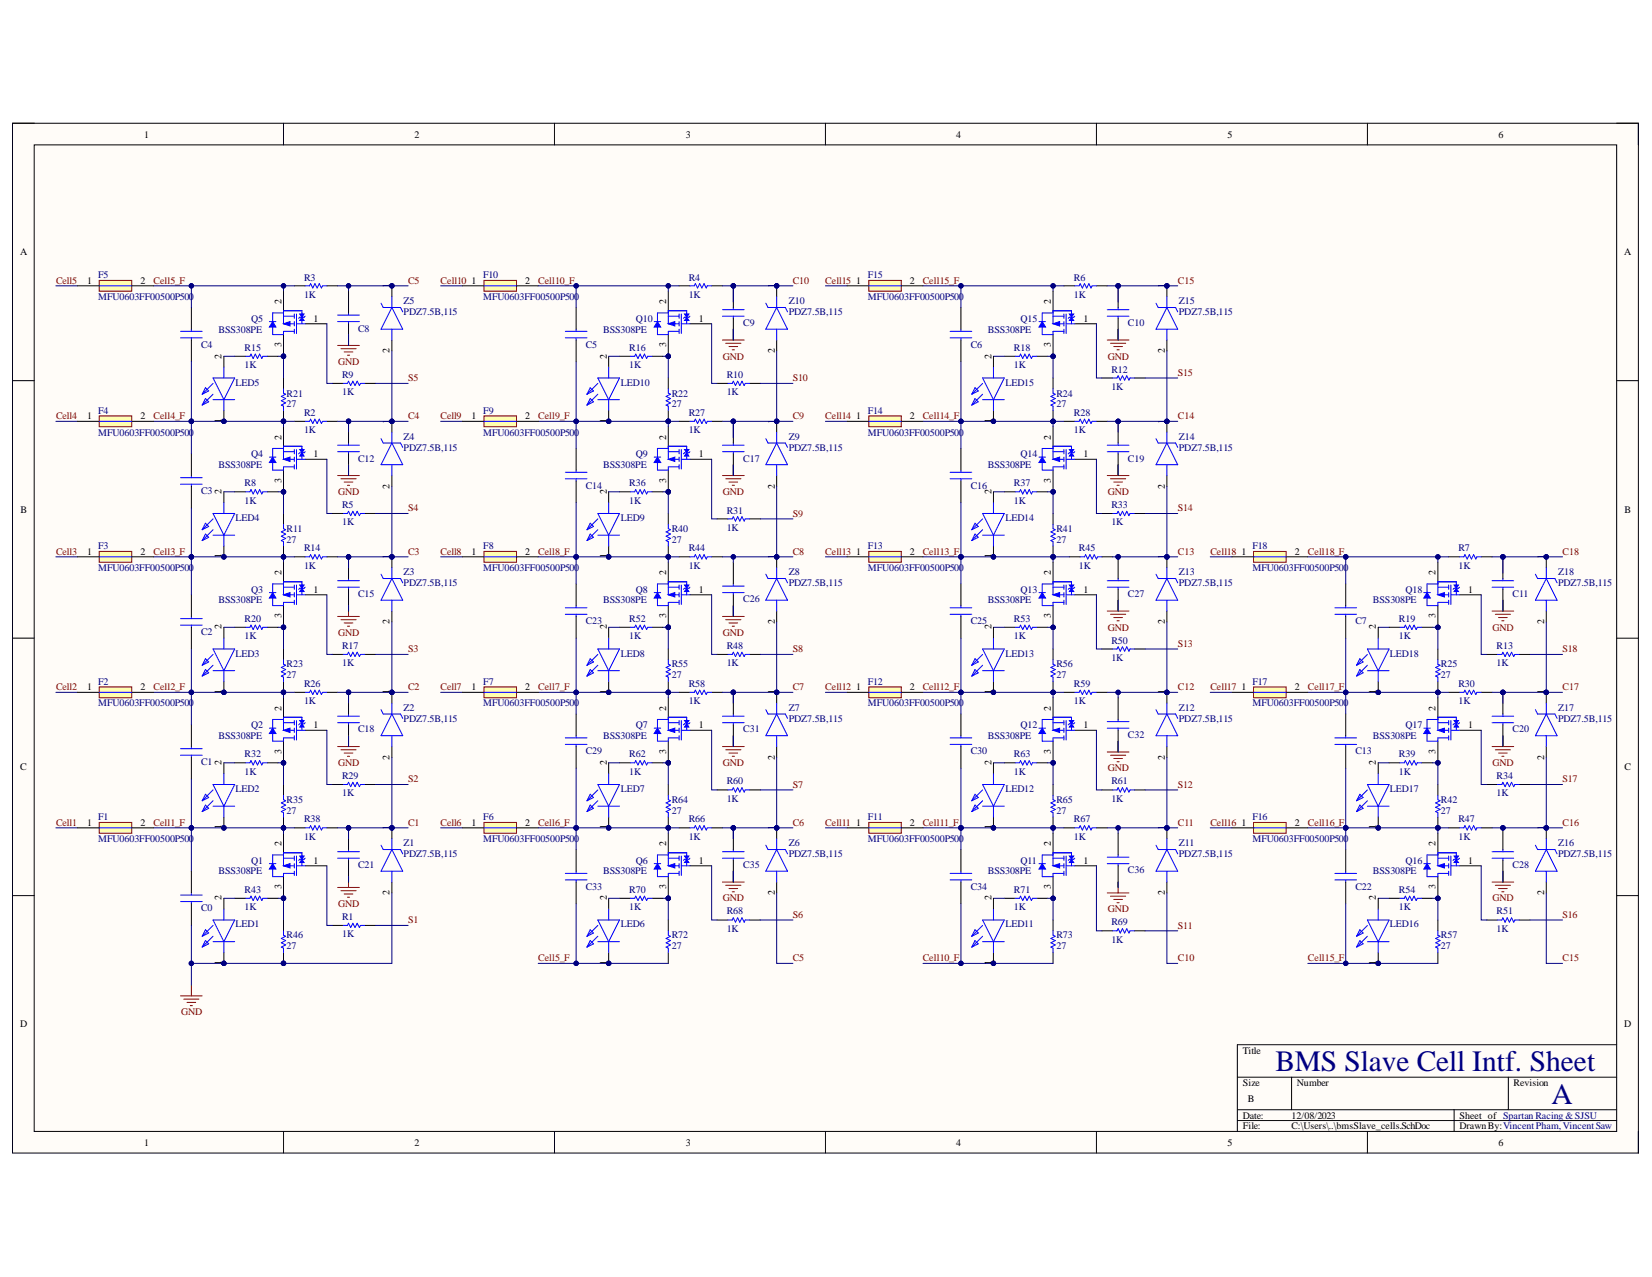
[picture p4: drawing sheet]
<svg xmlns="http://www.w3.org/2000/svg" width="279mm" height="216mm" viewBox="0 0 279 216" stroke-linecap="round" stroke-linejoin="round" font-family="sans-serif">
<defs><g id="words">
<g font-size="5" fill="#000080">
<text x="215.7" y="181.1">BMS Slave Cell Intf. Sheet</text>
<text x="262.4" y="186.6">A</text>
</g>
<g font-size="1.7">
<text x="24.4" y="23.3">1</text>
<text x="70.1" y="23.3">2</text>
<text x="116" y="23.3">3</text>
<text x="161.7" y="23.3">4</text>
<text x="207.6" y="23.3">5</text>
<text x="253.4" y="23.3">6</text>
<text x="3.4" y="43.1">A</text>
<text x="14.7" y="48">1</text>
<text x="23.8" y="48">2</text>
<text x="79.8" y="48">1</text>
<text x="88.8" y="48">2</text>
<text x="144.8" y="48">1</text>
<text x="153.9" y="48">2</text>
<text x="274.7" y="43.1">A</text>
<text x="47.6" y="51.4" transform="rotate(-90 47.6 51.4)">2</text>
<text x="65.9" y="48.7" transform="rotate(-90 65.9 48.7)">1</text>
<text x="112.7" y="51.4" transform="rotate(-90 112.7 51.4)">2</text>
<text x="131" y="48.7" transform="rotate(-90 131 48.7)">1</text>
<text x="177.7" y="51.4" transform="rotate(-90 177.7 51.4)">2</text>
<text x="197" y="48.7" transform="rotate(-90 197 48.7)">1</text>
<text x="47.6" y="58.7" transform="rotate(-90 47.6 58.7)">3</text>
<text x="53" y="54.4">1</text>
<text x="65.9" y="59.7" transform="rotate(-90 65.9 59.7)">2</text>
<text x="112.7" y="58.7" transform="rotate(-90 112.7 58.7)">3</text>
<text x="118.2" y="54.4">1</text>
<text x="131" y="59.7" transform="rotate(-90 131 59.7)">2</text>
<text x="177.7" y="58.7" transform="rotate(-90 177.7 58.7)">3</text>
<text x="183.2" y="54.4">1</text>
<text x="197" y="59.7" transform="rotate(-90 197 59.7)">2</text>
<text x="37.5" y="60.6" transform="rotate(-90 37.5 60.6)">2</text>
<text x="102.6" y="60.6" transform="rotate(-90 102.6 60.6)">2</text>
<text x="167.7" y="60.6" transform="rotate(-90 167.7 60.6)">2</text>
<text x="14.7" y="70.9">1</text>
<text x="23.8" y="70.9">2</text>
<text x="37.5" y="71.5" transform="rotate(-90 37.5 71.5)">1</text>
<text x="65.9" y="71.6" transform="rotate(-90 65.9 71.6)">1</text>
<text x="79.8" y="70.9">1</text>
<text x="88.8" y="70.9">2</text>
<text x="102.6" y="71.5" transform="rotate(-90 102.6 71.5)">1</text>
<text x="131" y="71.6" transform="rotate(-90 131 71.6)">1</text>
<text x="144.8" y="70.9">1</text>
<text x="153.9" y="70.9">2</text>
<text x="167.7" y="71.5" transform="rotate(-90 167.7 71.5)">1</text>
<text x="197" y="71.6" transform="rotate(-90 197 71.6)">1</text>
<text x="47.6" y="74.3" transform="rotate(-90 47.6 74.3)">2</text>
<text x="53" y="77.3">1</text>
<text x="112.7" y="74.3" transform="rotate(-90 112.7 74.3)">2</text>
<text x="118.2" y="77.3">1</text>
<text x="177.7" y="74.3" transform="rotate(-90 177.7 74.3)">2</text>
<text x="183.2" y="77.3">1</text>
<text x="37.5" y="83.5" transform="rotate(-90 37.5 83.5)">2</text>
<text x="47.6" y="81.6" transform="rotate(-90 47.6 81.6)">3</text>
<text x="65.9" y="82.6" transform="rotate(-90 65.9 82.6)">2</text>
<text x="102.6" y="83.5" transform="rotate(-90 102.6 83.5)">2</text>
<text x="112.7" y="81.6" transform="rotate(-90 112.7 81.6)">3</text>
<text x="131" y="82.6" transform="rotate(-90 131 82.6)">2</text>
<text x="167.7" y="83.5" transform="rotate(-90 167.7 83.5)">2</text>
<text x="177.7" y="81.6" transform="rotate(-90 177.7 81.6)">3</text>
<text x="197" y="82.6" transform="rotate(-90 197 82.6)">2</text>
<text x="3.5" y="86.7">B</text>
<text x="274.8" y="86.7">B</text>
<text x="14.7" y="93.8">1</text>
<text x="23.8" y="93.8">2</text>
<text x="37.5" y="94.4" transform="rotate(-90 37.5 94.4)">1</text>
<text x="65.9" y="94.5" transform="rotate(-90 65.9 94.5)">1</text>
<text x="79.8" y="93.8">1</text>
<text x="88.8" y="93.8">2</text>
<text x="102.6" y="94.4" transform="rotate(-90 102.6 94.4)">1</text>
<text x="131" y="94.5" transform="rotate(-90 131 94.5)">1</text>
<text x="144.8" y="93.8">1</text>
<text x="153.9" y="93.8">2</text>
<text x="167.7" y="94.4" transform="rotate(-90 167.7 94.4)">1</text>
<text x="197" y="94.5" transform="rotate(-90 197 94.5)">1</text>
<text x="210" y="93.8">1</text>
<text x="219" y="93.8">2</text>
<text x="261.1" y="94.5" transform="rotate(-90 261.1 94.5)">1</text>
<text x="47.6" y="97.3" transform="rotate(-90 47.6 97.3)">2</text>
<text x="53" y="100.2">1</text>
<text x="112.7" y="97.3" transform="rotate(-90 112.7 97.3)">2</text>
<text x="118.2" y="100.2">1</text>
<text x="177.7" y="97.3" transform="rotate(-90 177.7 97.3)">2</text>
<text x="183.2" y="100.2">1</text>
<text x="242.8" y="97.3" transform="rotate(-90 242.8 97.3)">2</text>
<text x="248.3" y="100.2">1</text>
<text x="37.5" y="106.4" transform="rotate(-90 37.5 106.4)">2</text>
<text x="47.6" y="104.5" transform="rotate(-90 47.6 104.5)">3</text>
<text x="65.9" y="105.6" transform="rotate(-90 65.9 105.6)">2</text>
<text x="102.6" y="106.4" transform="rotate(-90 102.6 106.4)">2</text>
<text x="112.7" y="104.5" transform="rotate(-90 112.7 104.5)">3</text>
<text x="131" y="105.6" transform="rotate(-90 131 105.6)">2</text>
<text x="167.7" y="106.4" transform="rotate(-90 167.7 106.4)">2</text>
<text x="177.7" y="104.5" transform="rotate(-90 177.7 104.5)">3</text>
<text x="197" y="105.6" transform="rotate(-90 197 105.6)">2</text>
<text x="232.7" y="106.4" transform="rotate(-90 232.7 106.4)">2</text>
<text x="242.8" y="104.5" transform="rotate(-90 242.8 104.5)">3</text>
<text x="261.1" y="105.6" transform="rotate(-90 261.1 105.6)">2</text>
<text x="14.7" y="116.7">1</text>
<text x="23.8" y="116.7">2</text>
<text x="37.5" y="117.3" transform="rotate(-90 37.5 117.3)">1</text>
<text x="65.9" y="117.4" transform="rotate(-90 65.9 117.4)">1</text>
<text x="79.8" y="116.7">1</text>
<text x="88.8" y="116.7">2</text>
<text x="102.6" y="117.3" transform="rotate(-90 102.6 117.3)">1</text>
<text x="131" y="117.4" transform="rotate(-90 131 117.4)">1</text>
<text x="144.8" y="116.7">1</text>
<text x="153.9" y="116.7">2</text>
<text x="167.7" y="117.3" transform="rotate(-90 167.7 117.3)">1</text>
<text x="197" y="117.4" transform="rotate(-90 197 117.4)">1</text>
<text x="210" y="116.7">1</text>
<text x="219" y="116.7">2</text>
<text x="232.7" y="117.3" transform="rotate(-90 232.7 117.3)">1</text>
<text x="261.1" y="117.4" transform="rotate(-90 261.1 117.4)">1</text>
<text x="47.6" y="120.2" transform="rotate(-90 47.6 120.2)">2</text>
<text x="53" y="123.1">1</text>
<text x="112.7" y="120.2" transform="rotate(-90 112.7 120.2)">2</text>
<text x="118.2" y="123.1">1</text>
<text x="177.7" y="120.2" transform="rotate(-90 177.7 120.2)">2</text>
<text x="183.2" y="123.1">1</text>
<text x="242.8" y="120.2" transform="rotate(-90 242.8 120.2)">2</text>
<text x="248.3" y="123.1">1</text>
<text x="3.4" y="130.2">C</text>
<text x="37.5" y="129.3" transform="rotate(-90 37.5 129.3)">2</text>
<text x="47.6" y="127.5" transform="rotate(-90 47.6 127.5)">3</text>
<text x="65.9" y="128.5" transform="rotate(-90 65.9 128.5)">2</text>
<text x="102.6" y="129.3" transform="rotate(-90 102.6 129.3)">2</text>
<text x="112.7" y="127.5" transform="rotate(-90 112.7 127.5)">3</text>
<text x="131" y="128.5" transform="rotate(-90 131 128.5)">2</text>
<text x="167.7" y="129.3" transform="rotate(-90 167.7 129.3)">2</text>
<text x="177.7" y="127.5" transform="rotate(-90 177.7 127.5)">3</text>
<text x="197" y="128.5" transform="rotate(-90 197 128.5)">2</text>
<text x="232.7" y="129.3" transform="rotate(-90 232.7 129.3)">2</text>
<text x="242.8" y="127.5" transform="rotate(-90 242.8 127.5)">3</text>
<text x="261.1" y="128.5" transform="rotate(-90 261.1 128.5)">2</text>
<text x="274.8" y="130.2">C</text>
<text x="14.7" y="139.6">1</text>
<text x="23.8" y="139.6">2</text>
<text x="37.5" y="140.2" transform="rotate(-90 37.5 140.2)">1</text>
<text x="47.6" y="143.1" transform="rotate(-90 47.6 143.1)">2</text>
<text x="65.9" y="140.3" transform="rotate(-90 65.9 140.3)">1</text>
<text x="79.8" y="139.6">1</text>
<text x="88.8" y="139.6">2</text>
<text x="102.6" y="140.2" transform="rotate(-90 102.6 140.2)">1</text>
<text x="112.7" y="143.1" transform="rotate(-90 112.7 143.1)">2</text>
<text x="131" y="140.3" transform="rotate(-90 131 140.3)">1</text>
<text x="144.8" y="139.6">1</text>
<text x="153.9" y="139.6">2</text>
<text x="167.7" y="140.2" transform="rotate(-90 167.7 140.2)">1</text>
<text x="177.7" y="143.1" transform="rotate(-90 177.7 143.1)">2</text>
<text x="197" y="140.3" transform="rotate(-90 197 140.3)">1</text>
<text x="210" y="139.6">1</text>
<text x="219" y="139.6">2</text>
<text x="232.7" y="140.2" transform="rotate(-90 232.7 140.2)">1</text>
<text x="242.8" y="143.1" transform="rotate(-90 242.8 143.1)">2</text>
<text x="261.1" y="140.3" transform="rotate(-90 261.1 140.3)">1</text>
<text x="53" y="146.1">1</text>
<text x="118.2" y="146.1">1</text>
<text x="183.2" y="146.1">1</text>
<text x="248.3" y="146.1">1</text>
<text x="37.5" y="152.2" transform="rotate(-90 37.5 152.2)">2</text>
<text x="47.6" y="150.4" transform="rotate(-90 47.6 150.4)">3</text>
<text x="65.9" y="151.4" transform="rotate(-90 65.9 151.4)">2</text>
<text x="102.6" y="152.2" transform="rotate(-90 102.6 152.2)">2</text>
<text x="112.7" y="150.4" transform="rotate(-90 112.7 150.4)">3</text>
<text x="131" y="151.4" transform="rotate(-90 131 151.4)">2</text>
<text x="167.7" y="152.2" transform="rotate(-90 167.7 152.2)">2</text>
<text x="177.7" y="150.4" transform="rotate(-90 177.7 150.4)">3</text>
<text x="197" y="151.4" transform="rotate(-90 197 151.4)">2</text>
<text x="232.7" y="152.2" transform="rotate(-90 232.7 152.2)">2</text>
<text x="242.8" y="150.4" transform="rotate(-90 242.8 150.4)">3</text>
<text x="261.1" y="151.4" transform="rotate(-90 261.1 151.4)">2</text>
<text x="37.5" y="163.1" transform="rotate(-90 37.5 163.1)">1</text>
<text x="102.6" y="163.1" transform="rotate(-90 102.6 163.1)">1</text>
<text x="167.7" y="163.1" transform="rotate(-90 167.7 163.1)">1</text>
<text x="232.7" y="163.1" transform="rotate(-90 232.7 163.1)">1</text>
<text x="3.4" y="173.7">D</text>
<text x="274.7" y="173.7">D</text>
<text x="210.2" y="178.1">Title</text>
<text x="210.2" y="183.6">Size</text>
<text x="219.4" y="183.6">Number</text>
<text x="256" y="183.6">Revision</text>
<text x="210.2" y="189.1">Date:</text>
<text x="210.2" y="190.9">File:</text>
<text x="211.1" y="186.3">B</text>
<text x="218.4" y="189.1">12/08/2023</text>
<text x="218.4" y="190.9">C:\Users\..\bmsSlave_cells.SchDoc</text>
<text x="246.8" y="189.1">Sheet of Spartan Racing &amp; SJSU</text>
<text x="246.8" y="190.9">DrawnBy:VincentPham,VincentSaw</text>
<text x="24.4" y="193.7">1</text>
<text x="70.1" y="193.7">2</text>
<text x="116" y="193.7">3</text>
<text x="161.7" y="193.7">4</text>
<text x="207.6" y="193.7">5</text>
<text x="253.4" y="193.7">6</text>
</g>
<g font-size="1.7" fill="#800000">
<text x="9.5" y="48">Cell5</text>
<text x="26" y="48">Cell5_F</text>
<text x="69" y="48">C5</text>
<text x="74.5" y="48">Cell10</text>
<text x="91" y="48">Cell10_F</text>
<text x="134.1" y="48">C10</text>
<text x="139.6" y="48">Cell15</text>
<text x="156.1" y="48">Cell15_F</text>
<text x="199.2" y="48">C15</text>
<text x="57.2" y="61.7">GND</text>
<text x="69" y="64.4">S5</text>
<text x="122.2" y="60.8">GND</text>
<text x="134.1" y="64.4">S10</text>
<text x="187.4" y="60.8">GND</text>
<text x="199.2" y="63.5">S15</text>
<text x="9.5" y="70.9">Cell4</text>
<text x="26" y="70.9">Cell4_F</text>
<text x="69" y="70.9">C4</text>
<text x="74.5" y="70.9">Cell9</text>
<text x="91" y="70.9">Cell9_F</text>
<text x="134.1" y="70.9">C9</text>
<text x="139.6" y="70.9">Cell14</text>
<text x="156.1" y="70.9">Cell14_F</text>
<text x="199.2" y="70.9">C14</text>
<text x="57.2" y="83.7">GND</text>
<text x="122.2" y="83.7">GND</text>
<text x="187.4" y="83.7">GND</text>
<text x="69" y="86.4">S4</text>
<text x="134.1" y="87.4">S9</text>
<text x="199.2" y="86.4">S14</text>
<text x="9.5" y="93.8">Cell3</text>
<text x="26" y="93.8">Cell3_F</text>
<text x="69" y="93.8">C3</text>
<text x="74.5" y="93.8">Cell8</text>
<text x="91" y="93.8">Cell8_F</text>
<text x="134.1" y="93.8">C8</text>
<text x="139.6" y="93.8">Cell13</text>
<text x="156.1" y="93.8">Cell13_F</text>
<text x="199.2" y="93.8">C13</text>
<text x="204.7" y="93.8">Cell18</text>
<text x="221.2" y="93.8">Cell18_F</text>
<text x="264.3" y="93.8">C18</text>
<text x="57.2" y="107.5">GND</text>
<text x="122.2" y="107.5">GND</text>
<text x="187.4" y="106.6">GND</text>
<text x="252.4" y="106.6">GND</text>
<text x="69" y="110.3">S3</text>
<text x="134.1" y="110.3">S8</text>
<text x="199.2" y="109.4">S13</text>
<text x="264.3" y="110.3">S18</text>
<text x="9.5" y="116.7">Cell2</text>
<text x="26" y="116.7">Cell2_F</text>
<text x="69" y="116.7">C2</text>
<text x="74.5" y="116.7">Cell7</text>
<text x="91" y="116.7">Cell7_F</text>
<text x="134.1" y="116.7">C7</text>
<text x="139.6" y="116.7">Cell12</text>
<text x="156.1" y="116.7">Cell12_F</text>
<text x="199.2" y="116.7">C12</text>
<text x="204.7" y="116.7">Cell17</text>
<text x="221.2" y="116.7">Cell17_F</text>
<text x="264.3" y="116.7">C17</text>
<text x="57.2" y="129.6">GND</text>
<text x="122.2" y="129.6">GND</text>
<text x="187.4" y="130.4">GND</text>
<text x="252.4" y="129.6">GND</text>
<text x="69" y="132.3">S2</text>
<text x="134.1" y="133.2">S7</text>
<text x="199.2" y="133.2">S12</text>
<text x="264.3" y="132.3">S17</text>
<text x="9.5" y="139.6">Cell1</text>
<text x="26" y="139.6">Cell1_F</text>
<text x="69" y="139.6">C1</text>
<text x="74.5" y="139.6">Cell6</text>
<text x="91" y="139.6">Cell6_F</text>
<text x="134.1" y="139.6">C6</text>
<text x="139.6" y="139.6">Cell11</text>
<text x="156.1" y="139.6">Cell11_F</text>
<text x="199.2" y="139.6">C11</text>
<text x="204.7" y="139.6">Cell16</text>
<text x="221.2" y="139.6">Cell16_F</text>
<text x="264.3" y="139.6">C16</text>
<text x="57.2" y="153.3">GND</text>
<text x="122.2" y="152.4">GND</text>
<text x="134.1" y="155.2">S6</text>
<text x="187.4" y="154.3">GND</text>
<text x="252.4" y="152.4">GND</text>
<text x="264.3" y="155.2">S16</text>
<text x="69" y="156.1">S1</text>
<text x="199.2" y="157.1">S11</text>
<text x="91" y="162.6">Cell5_F</text>
<text x="134.1" y="162.6">C5</text>
<text x="156.1" y="162.6">Cell10_F</text>
<text x="199.2" y="162.6">C10</text>
<text x="221.2" y="162.6">Cell15_F</text>
<text x="264.3" y="162.6">C15</text>
<text x="30.6" y="171.7">GND</text>
</g>
<g font-size="1.7" fill="#000080">
<text x="16.6" y="47">F5</text>
<text x="51.4" y="47.4">R3</text>
<text x="81.7" y="47">F10</text>
<text x="116.5" y="47.4">R4</text>
<text x="146.8" y="47">F15</text>
<text x="181.6" y="47.4">R6</text>
<text x="16.6" y="50.7">MFU0603FF00500P500</text>
<text x="51.4" y="50.3">1K</text>
<text x="68.3" y="51.4">Z5</text>
<text x="68.3" y="53.3">PDZ7.5B,115</text>
<text x="81.7" y="50.7">MFU0603FF00500P500</text>
<text x="116.5" y="50.3">1K</text>
<text x="133.4" y="51.4">Z10</text>
<text x="133.4" y="53.3">PDZ7.5B,115</text>
<text x="146.8" y="50.7">MFU0603FF00500P500</text>
<text x="181.6" y="50.3">1K</text>
<text x="199.4" y="51.4">Z15</text>
<text x="199.4" y="53.3">PDZ7.5B,115</text>
<text x="34" y="58.8">C4</text>
<text x="37" y="56.2">BSS308PE</text>
<text x="41.4" y="59.4">R15</text>
<text x="42.5" y="54.4">Q5</text>
<text x="60.6" y="56.1">C8</text>
<text x="99.1" y="58.8">C5</text>
<text x="102" y="56.2">BSS308PE</text>
<text x="106.4" y="59.4">R16</text>
<text x="107.5" y="54.4">Q10</text>
<text x="125.7" y="55.1">C9</text>
<text x="164.2" y="58.8">C6</text>
<text x="167.1" y="56.2">BSS308PE</text>
<text x="171.5" y="59.4">R18</text>
<text x="172.6" y="54.4">Q15</text>
<text x="190.8" y="55.1">C10</text>
<text x="39.8" y="65.2">LED5</text>
<text x="41.4" y="62.2">1K</text>
<text x="57.9" y="63.9">R9</text>
<text x="105" y="65.2">LED10</text>
<text x="106.4" y="62.2">1K</text>
<text x="122.9" y="63.9">R10</text>
<text x="170" y="65.2">LED15</text>
<text x="171.5" y="62.2">1K</text>
<text x="188" y="66">1K</text>
<text x="188" y="63">R12</text>
<text x="16.6" y="69.9">F4</text>
<text x="48.5" y="68.8">27</text>
<text x="48.5" y="67.1">R21</text>
<text x="51.4" y="70.4">R2</text>
<text x="57.9" y="66.8">1K</text>
<text x="81.7" y="69.9">F9</text>
<text x="113.6" y="68.8">27</text>
<text x="113.6" y="67.1">R22</text>
<text x="116.5" y="70.4">R27</text>
<text x="122.9" y="66.8">1K</text>
<text x="146.8" y="69.9">F14</text>
<text x="178.7" y="68.8">27</text>
<text x="178.7" y="67.1">R24</text>
<text x="181.6" y="70.4">R28</text>
<text x="16.6" y="73.7">MFU0603FF00500P500</text>
<text x="42.5" y="77.3">Q4</text>
<text x="51.4" y="73.2">1K</text>
<text x="68.3" y="74.3">Z4</text>
<text x="68.3" y="76.2">PDZ7.5B,115</text>
<text x="81.7" y="73.7">MFU0603FF00500P500</text>
<text x="107.5" y="77.3">Q9</text>
<text x="116.5" y="73.2">1K</text>
<text x="133.4" y="74.3">Z9</text>
<text x="133.4" y="76.2">PDZ7.5B,115</text>
<text x="146.8" y="73.7">MFU0603FF00500P500</text>
<text x="172.6" y="77.3">Q14</text>
<text x="181.6" y="73.2">1K</text>
<text x="199.4" y="74.3">Z14</text>
<text x="199.4" y="76.2">PDZ7.5B,115</text>
<text x="34" y="83.6">C3</text>
<text x="37" y="79.2">BSS308PE</text>
<text x="41.4" y="82.2">R8</text>
<text x="60.6" y="78.1">C12</text>
<text x="99.1" y="82.6">C14</text>
<text x="102" y="79.2">BSS308PE</text>
<text x="106.4" y="82.2">R36</text>
<text x="125.7" y="78.1">C17</text>
<text x="164.2" y="82.6">C16</text>
<text x="167.1" y="79.2">BSS308PE</text>
<text x="171.5" y="82.2">R37</text>
<text x="190.8" y="78.1">C19</text>
<text x="39.8" y="88.1">LED4</text>
<text x="41.4" y="85.2">1K</text>
<text x="48.5" y="89.9">R11</text>
<text x="57.9" y="88.8">1K</text>
<text x="57.9" y="85.9">R5</text>
<text x="105" y="88.1">LED9</text>
<text x="106.4" y="85.2">1K</text>
<text x="113.6" y="89.9">R40</text>
<text x="122.9" y="89.7">1K</text>
<text x="122.9" y="86.9">R31</text>
<text x="170" y="88.1">LED14</text>
<text x="171.5" y="85.2">1K</text>
<text x="178.7" y="89.9">R41</text>
<text x="188" y="88.8">1K</text>
<text x="188" y="85.9">R33</text>
<text x="16.6" y="92.9">F3</text>
<text x="48.5" y="91.8">27</text>
<text x="51.4" y="93.2">R14</text>
<text x="81.7" y="92.9">F8</text>
<text x="113.6" y="91.8">27</text>
<text x="116.5" y="93.2">R44</text>
<text x="146.8" y="92.9">F13</text>
<text x="178.7" y="91.8">27</text>
<text x="182.5" y="93.2">R45</text>
<text x="211.8" y="92.9">F18</text>
<text x="246.7" y="93.2">R7</text>
<text x="16.6" y="96.5">MFU0603FF00500P500</text>
<text x="37" y="102">BSS308PE</text>
<text x="42.5" y="100.2">Q3</text>
<text x="51.4" y="96.2">1K</text>
<text x="60.6" y="100.9">C15</text>
<text x="68.3" y="97.3">Z3</text>
<text x="68.3" y="99.1">PDZ7.5B,115</text>
<text x="81.7" y="96.5">MFU0603FF00500P500</text>
<text x="102" y="102">BSS308PE</text>
<text x="107.5" y="100.2">Q8</text>
<text x="116.5" y="96.2">1K</text>
<text x="125.7" y="101.8">C26</text>
<text x="133.4" y="97.3">Z8</text>
<text x="133.4" y="99.1">PDZ7.5B,115</text>
<text x="146.8" y="96.5">MFU0603FF00500P500</text>
<text x="167.1" y="102">BSS308PE</text>
<text x="172.6" y="100.2">Q13</text>
<text x="182.5" y="96.2">1K</text>
<text x="190.8" y="100.9">C27</text>
<text x="199.4" y="97.3">Z13</text>
<text x="199.4" y="99.1">PDZ7.5B,115</text>
<text x="211.8" y="96.5">MFU0603FF00500P500</text>
<text x="232.2" y="102">BSS308PE</text>
<text x="237.7" y="100.2">Q18</text>
<text x="246.7" y="96.2">1K</text>
<text x="255.8" y="100.9">C11</text>
<text x="263.5" y="97.3">Z18</text>
<text x="263.5" y="99.1">PDZ7.5B,115</text>
<text x="34" y="107.3">C2</text>
<text x="41.4" y="105.1">R20</text>
<text x="99.1" y="105.6">C23</text>
<text x="106.4" y="105.1">R52</text>
<text x="164.2" y="105.6">C25</text>
<text x="171.5" y="105.1">R53</text>
<text x="229.2" y="105.6">C7</text>
<text x="236.6" y="105.1">R19</text>
<text x="39.8" y="111">LED3</text>
<text x="41.4" y="108.1">1K</text>
<text x="48.5" y="112.8">R23</text>
<text x="57.9" y="112.7">1K</text>
<text x="57.9" y="109.7">R17</text>
<text x="105" y="111">LED8</text>
<text x="106.4" y="108.1">1K</text>
<text x="113.6" y="112.8">R55</text>
<text x="122.9" y="112.7">1K</text>
<text x="122.9" y="109.7">R48</text>
<text x="170" y="111">LED13</text>
<text x="171.5" y="108.1">1K</text>
<text x="178.7" y="112.8">R56</text>
<text x="188" y="111.7">1K</text>
<text x="188" y="108.8">R50</text>
<text x="235.1" y="111">LED18</text>
<text x="236.6" y="108.1">1K</text>
<text x="243.7" y="112.8">R25</text>
<text x="253.1" y="112.7">1K</text>
<text x="253.1" y="109.7">R13</text>
<text x="16.6" y="115.8">F2</text>
<text x="16.6" y="119.4">MFU0603FF00500P500</text>
<text x="48.5" y="114.7">27</text>
<text x="51.4" y="119.1">1K</text>
<text x="51.4" y="116.1">R26</text>
<text x="81.7" y="115.8">F7</text>
<text x="81.7" y="119.4">MFU0603FF00500P500</text>
<text x="113.6" y="114.7">27</text>
<text x="116.5" y="119.1">1K</text>
<text x="116.5" y="116.1">R58</text>
<text x="146.8" y="115.8">F12</text>
<text x="146.8" y="119.4">MFU0603FF00500P500</text>
<text x="178.7" y="114.7">27</text>
<text x="181.6" y="119.1">1K</text>
<text x="181.6" y="116.1">R59</text>
<text x="211.8" y="115.8">F17</text>
<text x="211.8" y="119.4">MFU0603FF00500P500</text>
<text x="243.7" y="114.7">27</text>
<text x="246.7" y="119.1">1K</text>
<text x="246.7" y="116.1">R30</text>
<text x="37" y="124.9">BSS308PE</text>
<text x="42.5" y="123.1">Q2</text>
<text x="60.6" y="123.8">C18</text>
<text x="68.3" y="120.2">Z2</text>
<text x="68.3" y="122">PDZ7.5B,115</text>
<text x="102" y="124.9">BSS308PE</text>
<text x="107.5" y="123.1">Q7</text>
<text x="125.7" y="123.8">C31</text>
<text x="133.4" y="120.2">Z7</text>
<text x="133.4" y="122">PDZ7.5B,115</text>
<text x="167.1" y="124.9">BSS308PE</text>
<text x="172.6" y="123.1">Q12</text>
<text x="190.8" y="124.7">C32</text>
<text x="199.4" y="120.2">Z12</text>
<text x="199.4" y="122">PDZ7.5B,115</text>
<text x="232.2" y="124.9">BSS308PE</text>
<text x="237.7" y="123.1">Q17</text>
<text x="255.8" y="123.8">C20</text>
<text x="263.5" y="120.2">Z17</text>
<text x="263.5" y="122">PDZ7.5B,115</text>
<text x="34" y="129.3">C1</text>
<text x="41.4" y="131">1K</text>
<text x="41.4" y="128">R32</text>
<text x="57.9" y="131.8">R29</text>
<text x="99.1" y="127.5">C29</text>
<text x="106.4" y="131">1K</text>
<text x="106.4" y="128">R62</text>
<text x="164.2" y="127.5">C30</text>
<text x="171.5" y="131">1K</text>
<text x="171.5" y="128">R63</text>
<text x="229.2" y="127.5">C13</text>
<text x="236.6" y="131">1K</text>
<text x="236.6" y="128">R39</text>
<text x="253.1" y="131.8">R34</text>
<text x="39.8" y="134">LED2</text>
<text x="48.5" y="137.6">27</text>
<text x="48.5" y="135.7">R35</text>
<text x="57.9" y="134.6">1K</text>
<text x="105" y="134">LED7</text>
<text x="113.6" y="137.6">27</text>
<text x="113.6" y="135.7">R64</text>
<text x="122.9" y="135.6">1K</text>
<text x="122.9" y="132.6">R60</text>
<text x="170" y="134">LED12</text>
<text x="178.7" y="137.6">27</text>
<text x="178.7" y="135.7">R65</text>
<text x="188" y="135.6">1K</text>
<text x="188" y="132.6">R61</text>
<text x="235.1" y="134">LED17</text>
<text x="243.7" y="137.6">27</text>
<text x="243.7" y="135.7">R42</text>
<text x="253.1" y="134.6">1K</text>
<text x="16.6" y="138.7">F1</text>
<text x="16.6" y="142.3">MFU0603FF00500P500</text>
<text x="51.4" y="142">1K</text>
<text x="51.4" y="139">R38</text>
<text x="68.3" y="143.1">Z1</text>
<text x="81.7" y="138.7">F6</text>
<text x="81.7" y="142.3">MFU0603FF00500P500</text>
<text x="116.5" y="142">1K</text>
<text x="116.5" y="139">R66</text>
<text x="133.4" y="143.1">Z6</text>
<text x="146.8" y="138.7">F11</text>
<text x="146.8" y="142.3">MFU0603FF00500P500</text>
<text x="181.6" y="142">1K</text>
<text x="181.6" y="139">R67</text>
<text x="199.4" y="143.1">Z11</text>
<text x="211.8" y="138.7">F16</text>
<text x="211.8" y="142.3">MFU0603FF00500P500</text>
<text x="246.7" y="142">1K</text>
<text x="246.7" y="139">R47</text>
<text x="263.5" y="143.1">Z16</text>
<text x="37" y="147.8">BSS308PE</text>
<text x="42.5" y="146.1">Q1</text>
<text x="60.6" y="146.7">C21</text>
<text x="68.3" y="145">PDZ7.5B,115</text>
<text x="102" y="147.8">BSS308PE</text>
<text x="107.5" y="146.1">Q6</text>
<text x="125.7" y="146.7">C35</text>
<text x="133.4" y="145">PDZ7.5B,115</text>
<text x="167.1" y="147.8">BSS308PE</text>
<text x="172.6" y="146.1">Q11</text>
<text x="190.8" y="147.7">C36</text>
<text x="199.4" y="145">PDZ7.5B,115</text>
<text x="232.2" y="147.8">BSS308PE</text>
<text x="237.7" y="146.1">Q16</text>
<text x="255.8" y="146.7">C28</text>
<text x="263.5" y="145">PDZ7.5B,115</text>
<text x="34" y="154.1">C0</text>
<text x="41.4" y="153.9">1K</text>
<text x="41.4" y="151">R43</text>
<text x="57.9" y="155.5">R1</text>
<text x="99.1" y="150.5">C33</text>
<text x="106.4" y="153.9">1K</text>
<text x="106.4" y="151">R70</text>
<text x="122.9" y="154.6">R68</text>
<text x="164.2" y="150.5">C34</text>
<text x="171.5" y="153.9">1K</text>
<text x="171.5" y="151">R71</text>
<text x="229.2" y="150.5">C22</text>
<text x="236.6" y="153.9">1K</text>
<text x="236.6" y="151">R54</text>
<text x="253.1" y="154.6">R51</text>
<text x="39.8" y="156.8">LED1</text>
<text x="48.5" y="160.5">27</text>
<text x="48.5" y="158.7">R46</text>
<text x="57.9" y="158.5">1K</text>
<text x="105" y="156.8">LED6</text>
<text x="113.6" y="160.5">27</text>
<text x="113.6" y="158.7">R72</text>
<text x="122.9" y="157.6">1K</text>
<text x="170" y="156.8">LED11</text>
<text x="178.7" y="160.5">27</text>
<text x="178.7" y="158.7">R73</text>
<text x="188" y="159.4">1K</text>
<text x="188" y="156.5">R69</text>
<text x="235.1" y="156.8">LED16</text>
<text x="243.7" y="160.5">27</text>
<text x="243.7" y="158.7">R57</text>
<text x="253.1" y="157.6">1K</text>
</g>
</g></defs>
<path d="M2.1 20.8h275v174.1h-275z" fill-rule="evenodd" fill="#fffcf8"/>
<path d="M2.1 20.8h275v174.1h-275z" fill="none" stroke="#000" stroke-width=".17"/>
<path d="M5.8 24.5h267.6v166.8h-267.6z" fill-rule="evenodd" fill="#fffcf8"/>
<g fill="none" stroke="#000" stroke-width=".17">
<path d="M2.1 20.8h3.7M5.8 24.5h267.6v166.8h-267.6zM47.9 20.8v3.7M93.8 20.8v3.7M139.6 20.8v3.7M185.4 20.8v3.7M231.3 20.8v3.7M273.4 20.8h3.7v3.7M2.1 64.4h3.7M273.4 64.4h3.7M2.1 107.9h3.7M273.4 107.9h3.7"/>
<path d="M2.1 151.4h3.7M273.4 151.4h3.7M273.4 176.6h-64.1v14.7M48 191.3v3.6M93.8 191.3v3.6M139.6 191.3v3.6M185.4 191.3v3.6M209.3 182.1h64.1M209.3 187.6h64.1M209.3 189.4h64.1M218.4 182.1v5.5M231.3 191.3v3.6"/>
<path d="M245.9 187.6v3.7M255.1 182.1v5.5M277.1 191.3v3.6"/>
</g>
<circle cx="47.9" cy="151.9" r=".37" fill="#000080"/>
<circle cx="47.9" cy="151.9" r=".37" fill="none" stroke="#000080" stroke-width=".17"/>
<path d="M47.9 140.9v3.6M47.9 148.2v3.7" fill="none" stroke="#000" stroke-width=".17"/>
<circle cx="47.9" cy="151.9" r=".37" fill="#000080"/>
<circle cx="47.9" cy="151.9" r=".37" fill="none" stroke="#000080" stroke-width=".17"/>
<path d="M51.6 146.4h3.7" fill="none" stroke="#000" stroke-width=".17"/>
<path d="M47.9 147.7h1.9M47.9 144.5v1.9h1.9M47.9 145.1h1.9M49.8 144.7v.8M49.8 146v.7M49.8 147.3v.7M50.1 146.4h1.5M50.1 144.7v3.3" fill="none" stroke="#00f" stroke-width=".17"/>
<path d="M47.9 146.4l1.1-.4v.7z" fill="#00f"/>
<path d="M46.1 146.9v1.3h1.8v-.5M47.9 146.4l1.1-.4v.7zM47.9 144.5h-1.8v1.5" fill="none" stroke="#00f" stroke-width=".17"/>
<path d="M46.1 146l.6 .9h-1.1z" fill="#00f"/>
<path d="M45.6 146h1.1M46.1 146l.6 .9h-1.1zM50.7 145.3h.7" fill="none" stroke="#00f" stroke-width=".17"/>
<path d="M51.1 145.3l.3 .5h-.7z" fill="#00f"/>
<path d="M51.1 145.3l.3 .5h-.7zM51.1 145.8v.6" fill="none" stroke="#00f" stroke-width=".17"/>
<path d="M50.7 144.7h.7l-.3 .6z" fill="#00f"/>
<path d="M51.6 140h.7l.2-.4 .4 .7 .4-.7 .3 .7 .4-.7 .4 .7 .1-.3h.8M41.5 151.9h.8l.1-.4 .4 .7 .4-.7 .3 .7 .4-.7 .4 .7 .2-.3h.7M47.9 144.5v-.3h3.2v.5M50.7 144.7h.7l-.3 .6zM50.7 145.3l-.2 .2M51.6 145.1l-.2 .2M58 156.5h.8l.1-.4 .4 .7 .4-.7 .3 .7 .4-.7 .4 .7 .2-.3h.7" fill="none" stroke="#00f" stroke-width=".17"/>
<path d="M49.8 140h1.8M55.3 140h1.8M39.7 151.9h1.8M45.2 151.9h1.8M56.2 156.5h1.8M61.7 156.5h1.8" fill="none" stroke="#000" stroke-width=".17"/>
<circle cx="47.9" cy="162.9" r=".37" fill="#000080"/>
<circle cx="47.9" cy="162.9" r=".37" fill="none" stroke="#000080" stroke-width=".17"/>
<path d="M47.9 161v1.9" fill="none" stroke="#000" stroke-width=".17"/>
<circle cx="47.9" cy="162.9" r=".37" fill="#000080"/>
<circle cx="47.9" cy="162.9" r=".37" fill="none" stroke="#000080" stroke-width=".17"/>
<path d="M47.9 155.5v1.9" fill="none" stroke="#000" stroke-width=".17"/>
<path d="M47.9 157.4v.7l.4 .2-.7 .4 .7 .3-.7 .4 .7 .4-.7 .3 .3 .2v.7" fill="none" stroke="#00f" stroke-width=".17"/>
<circle cx="58.9" cy="140" r=".37" fill="#000080"/>
<circle cx="58.9" cy="140" r=".37" fill="none" stroke="#000080" stroke-width=".17"/>
<path d="M57.1 145.1h3.7M57.1 144h3.7M58.9 143.6v.4M58.9 145.1v.4" fill="none" stroke="#00f" stroke-width=".17"/>
<path d="M58.9 140v3.6M58.9 145.5v3.6" fill="none" stroke="#000" stroke-width=".17"/>
<circle cx="58.9" cy="140" r=".37" fill="#000080"/>
<circle cx="58.9" cy="140" r=".37" fill="none" stroke="#000080" stroke-width=".17"/>
<path d="M57.1 150h3.7M57.7 150.6h2.5M58.2 151.1h1.5M58.8 151.7h.3M58.9 148.2v1.8" fill="none" stroke="#800000" stroke-width=".17"/>
<circle cx="47.9" cy="129" r=".37" fill="#000080"/>
<circle cx="47.9" cy="129" r=".37" fill="none" stroke="#000080" stroke-width=".17"/>
<path d="M47.9 118v3.6M47.9 125.3v3.7" fill="none" stroke="#000" stroke-width=".17"/>
<circle cx="47.9" cy="129" r=".37" fill="#000080"/>
<circle cx="47.9" cy="129" r=".37" fill="none" stroke="#000080" stroke-width=".17"/>
<path d="M51.6 123.5h3.7" fill="none" stroke="#000" stroke-width=".17"/>
<path d="M47.9 124.8h1.9M47.9 121.6v1.9h1.9M47.9 122.2h1.9M49.8 121.8v.8M49.8 123.1v.7M49.8 124.4v.7M50.1 123.5h1.5M50.1 121.8v3.3" fill="none" stroke="#00f" stroke-width=".17"/>
<path d="M47.9 123.5l1.1-.4v.7z" fill="#00f"/>
<path d="M46.1 124v1.3h1.8v-.5M47.9 123.5l1.1-.4v.7zM47.9 121.6h-1.8v1.5" fill="none" stroke="#00f" stroke-width=".17"/>
<path d="M46.1 123.1l.6 .9h-1.1z" fill="#00f"/>
<path d="M45.6 123.1h1.1M46.1 123.1l.6 .9h-1.1zM50.7 122.4h.7" fill="none" stroke="#00f" stroke-width=".17"/>
<path d="M51.1 122.4l.3 .5h-.7z" fill="#00f"/>
<path d="M51.1 122.4l.3 .5h-.7zM51.1 122.9v.6" fill="none" stroke="#00f" stroke-width=".17"/>
<path d="M50.7 121.8h.7l-.3 .6z" fill="#00f"/>
<path d="M51.6 117.1h.7l.2-.4 .4 .7 .4-.7 .3 .7 .4-.7 .4 .7 .1-.3h.8M41.5 129h.8l.1-.4 .4 .7 .4-.7 .3 .7 .4-.7 .4 .7 .2-.3h.7M47.9 121.6v-.3h3.2v.5M50.7 121.8h.7l-.3 .6zM50.7 122.4l-.2 .2M51.6 122.2l-.2 .2M58 132.6h.8l.1-.3 .4 .7 .4-.7 .3 .7 .4-.7 .4 .7 .2-.4h.7" fill="none" stroke="#00f" stroke-width=".17"/>
<path d="M49.8 117.1h1.8M55.3 117.1h1.8M39.7 129h1.8M45.2 129h1.8M56.2 132.6h1.8M61.7 132.6h1.8" fill="none" stroke="#000" stroke-width=".17"/>
<circle cx="47.9" cy="140" r=".37" fill="#000080"/>
<circle cx="47.9" cy="140" r=".37" fill="none" stroke="#000080" stroke-width=".17"/>
<path d="M47.9 138.1v1.9" fill="none" stroke="#000" stroke-width=".17"/>
<circle cx="47.9" cy="140" r=".37" fill="#000080"/>
<circle cx="47.9" cy="140" r=".37" fill="none" stroke="#000080" stroke-width=".17"/>
<path d="M47.9 132.6v1.9" fill="none" stroke="#000" stroke-width=".17"/>
<path d="M47.9 134.5v.7l.4 .2-.7 .3 .7 .4-.7 .4 .7 .3-.7 .4 .3 .2v.7" fill="none" stroke="#00f" stroke-width=".17"/>
<circle cx="58.9" cy="117.1" r=".37" fill="#000080"/>
<circle cx="58.9" cy="117.1" r=".37" fill="none" stroke="#000080" stroke-width=".17"/>
<path d="M57.1 122.2h3.7M57.1 121.1h3.7M58.9 120.7v.4M58.9 122.2v.4" fill="none" stroke="#00f" stroke-width=".17"/>
<path d="M58.9 117.1v3.6M58.9 122.6v3.6" fill="none" stroke="#000" stroke-width=".17"/>
<circle cx="58.9" cy="117.1" r=".37" fill="#000080"/>
<circle cx="58.9" cy="117.1" r=".37" fill="none" stroke="#000080" stroke-width=".17"/>
<path d="M57.1 126.2h3.7M57.7 126.8h2.5M58.2 127.3h1.5M58.8 127.9h.3M58.9 124.4v1.8M30.5 168.4h3.7M31.1 168.9h2.5M31.6 169.5h1.5M32.2 170h.3M32.4 166.5v1.9" fill="none" stroke="#800000" stroke-width=".17"/>
<circle cx="47.9" cy="106.1" r=".37" fill="#000080"/>
<circle cx="47.9" cy="106.1" r=".37" fill="none" stroke="#000080" stroke-width=".17"/>
<path d="M47.9 95.1v3.6M47.9 102.4v3.7" fill="none" stroke="#000" stroke-width=".17"/>
<circle cx="47.9" cy="106.1" r=".37" fill="#000080"/>
<circle cx="47.9" cy="106.1" r=".37" fill="none" stroke="#000080" stroke-width=".17"/>
<path d="M51.6 100.6h3.7" fill="none" stroke="#000" stroke-width=".17"/>
<path d="M47.9 98.7v1.9h1.9M47.9 99.3h1.9M49.8 98.9v.7M50.1 98.9v3.3M47.9 101.8h1.9M49.8 100.2v.7M49.8 101.5v.7M50.1 100.6h1.5" fill="none" stroke="#00f" stroke-width=".17"/>
<path d="M47.9 100.6l1.1-.4v.7z" fill="#00f"/>
<path d="M47.9 98.7h-1.8v1.5M46.1 101.1v1.3h1.8v-.6M47.9 100.6l1.1-.4v.7z" fill="none" stroke="#00f" stroke-width=".17"/>
<path d="M46.1 100.2l.6 .9h-1.1z" fill="#00f"/>
<path d="M50.7 99.5h.7M45.6 100.2h1.1M46.1 100.2l.6 .9h-1.1z" fill="none" stroke="#00f" stroke-width=".17"/>
<path d="M51.1 99.5l.3 .5h-.7z" fill="#00f"/>
<path d="M51.1 99.5l.3 .5h-.7zM51.1 100v.6" fill="none" stroke="#00f" stroke-width=".17"/>
<path d="M50.7 98.9h.7l-.3 .6z" fill="#00f"/>
<path d="M47.9 98.7v-.3h3.2v.5M50.7 98.9h.7l-.3 .6zM50.7 99.5l-.2 .1M51.6 99.3l-.2 .2M51.6 94.1h.7l.2-.3 .4 .7 .4-.7 .3 .7 .4-.7 .4 .7 .1-.4h.8M41.5 106.1h.8l.1-.4 .4 .7 .4-.7 .3 .7 .4-.7 .4 .7 .2-.3h.7M58 110.6h.8l.1-.3 .4 .7 .4-.7 .3 .7 .4-.7 .4 .7 .2-.4h.7" fill="none" stroke="#00f" stroke-width=".17"/>
<path d="M49.8 94.1h1.8M55.3 94.1h1.8M39.7 106.1h1.8M45.2 106.1h1.8M56.2 110.6h1.8M61.7 110.6h1.8" fill="none" stroke="#000" stroke-width=".17"/>
<circle cx="47.9" cy="117.1" r=".37" fill="#000080"/>
<circle cx="47.9" cy="117.1" r=".37" fill="none" stroke="#000080" stroke-width=".17"/>
<path d="M47.9 115.2v1.9" fill="none" stroke="#000" stroke-width=".17"/>
<circle cx="47.9" cy="117.1" r=".37" fill="#000080"/>
<circle cx="47.9" cy="117.1" r=".37" fill="none" stroke="#000080" stroke-width=".17"/>
<path d="M47.9 109.7v1.9" fill="none" stroke="#000" stroke-width=".17"/>
<path d="M47.9 111.6v.7l.4 .2-.7 .3 .7 .4-.7 .4 .7 .3-.7 .4 .3 .2v.7" fill="none" stroke="#00f" stroke-width=".17"/>
<circle cx="58.9" cy="94.1" r=".37" fill="#000080"/>
<circle cx="58.9" cy="94.1" r=".37" fill="none" stroke="#000080" stroke-width=".17"/>
<path d="M57.1 99.3h3.7M57.1 98.2h3.7M58.9 97.8v.4M58.9 99.3v.3" fill="none" stroke="#00f" stroke-width=".17"/>
<path d="M58.9 94.1v3.7M58.9 99.6v3.7" fill="none" stroke="#000" stroke-width=".17"/>
<circle cx="58.9" cy="94.1" r=".37" fill="#000080"/>
<circle cx="58.9" cy="94.1" r=".37" fill="none" stroke="#000080" stroke-width=".17"/>
<path d="M57.1 104.2h3.7M57.7 104.8h2.5M58.2 105.3h1.5M58.8 105.9h.3M58.9 102.4v1.8" fill="none" stroke="#800000" stroke-width=".17"/>
<circle cx="47.9" cy="83.1" r=".37" fill="#000080"/>
<circle cx="47.9" cy="83.1" r=".37" fill="none" stroke="#000080" stroke-width=".17"/>
<path d="M47.9 72.1v3.7M47.9 79.5v3.6" fill="none" stroke="#000" stroke-width=".17"/>
<circle cx="47.9" cy="83.1" r=".37" fill="#000080"/>
<circle cx="47.9" cy="83.1" r=".37" fill="none" stroke="#000080" stroke-width=".17"/>
<path d="M51.6 77.7h3.7" fill="none" stroke="#000" stroke-width=".17"/>
<path d="M47.9 78.9h1.9M47.9 75.8v1.9h1.9M47.9 76.4h1.9M49.8 76v.7M49.8 77.3v.7M49.8 78.6v.7M50.1 77.7h1.5M50.1 76v3.3" fill="none" stroke="#00f" stroke-width=".17"/>
<path d="M47.9 77.7l1.1-.4v.7z" fill="#00f"/>
<path d="M46.1 78.2v1.3h1.8v-.6M47.9 77.7l1.1-.4v.7zM47.9 75.8h-1.8v1.5" fill="none" stroke="#00f" stroke-width=".17"/>
<path d="M46.1 77.3l.6 .9h-1.1z" fill="#00f"/>
<path d="M45.6 77.3h1.1M46.1 77.3l.6 .9h-1.1zM50.7 76.6h.7" fill="none" stroke="#00f" stroke-width=".17"/>
<path d="M51.1 76.6l.3 .5h-.7z" fill="#00f"/>
<path d="M51.1 76.6l.3 .5h-.7zM51.1 77.1v.6" fill="none" stroke="#00f" stroke-width=".17"/>
<path d="M50.7 76h.7l-.3 .6z" fill="#00f"/>
<path d="M47.9 75.8v-.3h3.2v.5M50.7 76h.7l-.3 .6zM50.7 76.6l-.2 .1M51.6 76.4l-.2 .2M51.6 71.2h.7l.2-.3 .4 .7 .4-.7 .3 .7 .4-.7 .4 .7 .1-.4h.8M41.5 83.1h.8l.1-.3 .4 .7 .4-.7 .3 .7 .4-.7 .4 .7 .2-.4h.7M58 86.8h.8l.1-.4 .4 .8 .4-.8 .3 .8 .4-.8 .4 .8 .2-.4h.7" fill="none" stroke="#00f" stroke-width=".17"/>
<path d="M49.8 71.2h1.8M55.3 71.2h1.8M39.7 83.1h1.8M45.2 83.1h1.8M56.2 86.8h1.8M61.7 86.8h1.8" fill="none" stroke="#000" stroke-width=".17"/>
<circle cx="47.9" cy="94.1" r=".37" fill="#000080"/>
<circle cx="47.9" cy="94.1" r=".37" fill="none" stroke="#000080" stroke-width=".17"/>
<path d="M47.9 92.3v1.8" fill="none" stroke="#000" stroke-width=".17"/>
<circle cx="47.9" cy="94.1" r=".37" fill="#000080"/>
<circle cx="47.9" cy="94.1" r=".37" fill="none" stroke="#000080" stroke-width=".17"/>
<path d="M47.9 86.8v1.8" fill="none" stroke="#000" stroke-width=".17"/>
<path d="M47.9 88.6v.8l.4 .2-.7 .3 .7 .4-.7 .4 .7 .3-.7 .4 .3 .2v.7" fill="none" stroke="#00f" stroke-width=".17"/>
<circle cx="58.9" cy="71.2" r=".36" fill="#000080"/>
<circle cx="58.9" cy="71.2" r=".36" fill="none" stroke="#000080" stroke-width=".17"/>
<path d="M57.1 76.4h3.7M57.1 75.3h3.7M58.9 74.9v.4M58.9 76.4v.3" fill="none" stroke="#00f" stroke-width=".17"/>
<path d="M58.9 71.2v3.7M58.9 76.7v3.7" fill="none" stroke="#000" stroke-width=".17"/>
<circle cx="58.9" cy="71.2" r=".36" fill="#000080"/>
<circle cx="58.9" cy="71.2" r=".36" fill="none" stroke="#000080" stroke-width=".17"/>
<path d="M58.9 78.6v1.8M57.1 80.4h3.7M57.7 80.9h2.5M58.2 81.5h1.5M58.8 82h.3" fill="none" stroke="#800000" stroke-width=".17"/>
<path d="M30.5 81.9h3.7M30.5 80.8h3.7M32.4 80.4v.4M32.4 81.9v.3M30.5 105.7h3.7M30.5 104.6h3.7M32.4 104.2v.4M32.4 105.7v.4M30.5 127.7h3.7M30.5 126.6h3.7M32.4 126.2v.4M32.4 127.7v.4" fill="none" stroke="#00f" stroke-width=".17"/>
<path d="M32.4 76.7v3.7M32.4 82.2v3.7M32.4 100.6v3.6M32.4 106.1v3.6M32.4 122.6v3.6M32.4 128.1v3.6" fill="none" stroke="#000" stroke-width=".17"/>
<circle cx="47.9" cy="60.2" r=".37" fill="#000080"/>
<circle cx="47.9" cy="60.2" r=".37" fill="none" stroke="#000080" stroke-width=".17"/>
<path d="M47.9 49.2v3.7M47.9 56.6v3.6" fill="none" stroke="#000" stroke-width=".17"/>
<circle cx="47.9" cy="60.2" r=".37" fill="#000080"/>
<circle cx="47.9" cy="60.2" r=".37" fill="none" stroke="#000080" stroke-width=".17"/>
<path d="M51.6 54.7h3.7" fill="none" stroke="#000" stroke-width=".17"/>
<path d="M47.9 56h1.9M47.9 52.9v1.8h1.9M47.9 53.5h1.9M49.8 53.1v.7M49.8 54.4v.7M49.8 55.7v.7M50.1 54.7h1.5M50.1 53.1v3.3" fill="none" stroke="#00f" stroke-width=".17"/>
<path d="M47.9 54.7l1.1-.3v.7z" fill="#00f"/>
<path d="M46.1 55.3v1.3h1.8v-.6M47.9 54.7l1.1-.3v.7zM47.9 52.9h-1.8v1.5" fill="none" stroke="#00f" stroke-width=".17"/>
<path d="M46.1 54.4l.6 .9h-1.1z" fill="#00f"/>
<path d="M45.6 54.4h1.1M46.1 54.4l.6 .9h-1.1zM50.7 53.6h.7" fill="none" stroke="#00f" stroke-width=".17"/>
<path d="M51.1 53.6l.3 .6h-.7z" fill="#00f"/>
<path d="M51.1 53.6l.3 .6h-.7zM51.1 54.2v.5" fill="none" stroke="#00f" stroke-width=".17"/>
<path d="M50.7 53.1h.7l-.3 .5z" fill="#00f"/>
<path d="M47.9 52.9v-.4h3.2v.6M50.7 53.1h.7l-.3 .5zM50.7 53.6l-.2 .2M51.6 53.5l-.2 .1M51.6 48.3h.7l.2-.3 .4 .7 .4-.7 .3 .7 .4-.7 .4 .7 .1-.4h.8M41.5 60.2h.8l.1-.3 .4 .7 .4-.7 .3 .7 .4-.7 .4 .7 .2-.4h.7M58 64.8h.8l.1-.3 .4 .7 .4-.7 .3 .7 .4-.7 .4 .7 .2-.4h.7" fill="none" stroke="#00f" stroke-width=".17"/>
<path d="M49.8 48.3h1.8M55.3 48.3h1.8M39.7 60.2h1.8M45.2 60.2h1.8M56.2 64.8h1.8M61.7 64.8h1.8" fill="none" stroke="#000" stroke-width=".17"/>
<circle cx="47.9" cy="71.2" r=".37" fill="#000080"/>
<circle cx="47.9" cy="71.2" r=".37" fill="none" stroke="#000080" stroke-width=".17"/>
<path d="M47.9 69.4v1.8" fill="none" stroke="#000" stroke-width=".17"/>
<circle cx="47.9" cy="71.2" r=".37" fill="#000080"/>
<circle cx="47.9" cy="71.2" r=".37" fill="none" stroke="#000080" stroke-width=".17"/>
<path d="M32.4 52v3.7M32.4 57.5v3.7M58.9 49.2v3.7M58.9 54.7v3.7M47.9 63.9v1.8" fill="none" stroke="#000" stroke-width=".17"/>
<path d="M30.5 57.1h3.7M30.5 56h3.7M32.4 55.7v.3M32.4 57.1v.4M57.1 54.4h3.7M57.1 53.3h3.7M58.9 52.9v.4M58.9 54.4v.3M47.9 65.7v.8l.4 .2-.7 .3 .7 .4-.7 .4 .7 .3-.7 .4 .3 .2v.7" fill="none" stroke="#00f" stroke-width=".17"/>
<circle cx="113" cy="151.9" r=".37" fill="#000080"/>
<circle cx="113" cy="151.9" r=".37" fill="none" stroke="#000080" stroke-width=".17"/>
<path d="M113 140.9v3.6M113 148.2v3.7" fill="none" stroke="#000" stroke-width=".17"/>
<circle cx="113" cy="151.9" r=".37" fill="#000080"/>
<circle cx="113" cy="151.9" r=".37" fill="none" stroke="#000080" stroke-width=".17"/>
<path d="M116.7 146.4h3.7" fill="none" stroke="#000" stroke-width=".17"/>
<path d="M113 147.7h1.9M113 144.5v1.9h1.9M113 145.1h1.9M114.9 144.7v.8M114.9 146v.7M114.9 147.3v.7M115.2 146.4h1.5M115.2 144.7v3.3" fill="none" stroke="#00f" stroke-width=".17"/>
<path d="M113 146.4l1.1-.4v.7z" fill="#00f"/>
<path d="M111.2 146.9v1.3h1.8v-.5M113 146.4l1.1-.4v.7zM113 144.5h-1.8v1.5" fill="none" stroke="#00f" stroke-width=".17"/>
<path d="M111.2 146l.5 .9h-1.1z" fill="#00f"/>
<path d="M110.6 146h1.1M111.2 146l.5 .9h-1.1zM115.8 145.3h.7" fill="none" stroke="#00f" stroke-width=".17"/>
<path d="M116.1 145.3l.4 .5h-.7z" fill="#00f"/>
<path d="M116.1 145.3l.4 .5h-.7zM116.1 145.8v.6" fill="none" stroke="#00f" stroke-width=".17"/>
<path d="M115.8 144.7h.7l-.4 .6z" fill="#00f"/>
<path d="M116.7 140h.7l.2-.4 .4 .7 .3-.7 .4 .7 .4-.7 .3 .7 .2-.3h.8M106.6 151.9h.7l.2-.4 .4 .7 .4-.7 .3 .7 .4-.7 .4 .7 .1-.3h.8M113 144.5v-.3h3.1v.5M113 157.4v.7l.4 .2-.7 .4 .7 .3-.7 .4 .7 .4-.7 .3 .3 .2v.7M115.8 144.7h.7l-.4 .6zM115.8 145.3l-.2 .2M116.7 145.1l-.2 .2M123.1 155.5h.7l.2-.3 .4 .7 .4-.7 .3 .7 .4-.7 .4 .7 .1-.4h.8" fill="none" stroke="#00f" stroke-width=".17"/>
<path d="M114.9 140h1.8M120.4 140h1.8M104.8 151.9h1.8M110.3 151.9h1.8M113 155.5v1.9M121.3 155.5h1.8M126.8 155.5h1.8M113 161v1.9" fill="none" stroke="#000" stroke-width=".17"/>
<circle cx="124" cy="140" r=".37" fill="#000080"/>
<circle cx="124" cy="140" r=".37" fill="none" stroke="#000080" stroke-width=".17"/>
<path d="M122.2 145.1h3.7M122.2 144h3.7M124 143.6v.4M124 145.1v.4" fill="none" stroke="#00f" stroke-width=".17"/>
<path d="M124 140v3.6M124 145.5v3.6" fill="none" stroke="#000" stroke-width=".17"/>
<circle cx="124" cy="140" r=".37" fill="#000080"/>
<circle cx="124" cy="140" r=".37" fill="none" stroke="#000080" stroke-width=".17"/>
<path d="M122.2 149.1h3.7M122.7 149.7h2.6M123.3 150.2h1.5M123.8 150.8h.4M124 147.3v1.8" fill="none" stroke="#800000" stroke-width=".17"/>
<circle cx="113" cy="129" r=".37" fill="#000080"/>
<circle cx="113" cy="129" r=".37" fill="none" stroke="#000080" stroke-width=".17"/>
<path d="M113 118v3.6M113 125.3v3.7" fill="none" stroke="#000" stroke-width=".17"/>
<circle cx="113" cy="129" r=".37" fill="#000080"/>
<circle cx="113" cy="129" r=".37" fill="none" stroke="#000080" stroke-width=".17"/>
<path d="M116.7 123.5h3.7" fill="none" stroke="#000" stroke-width=".17"/>
<path d="M113 124.8h1.9M113 121.6v1.9h1.9M113 122.2h1.9M114.9 121.8v.8M114.9 123.1v.7M114.9 124.4v.7M115.2 123.5h1.5M115.2 121.8v3.3" fill="none" stroke="#00f" stroke-width=".17"/>
<path d="M113 123.5l1.1-.4v.7z" fill="#00f"/>
<path d="M111.2 124v1.3h1.8v-.5M113 123.5l1.1-.4v.7zM113 121.6h-1.8v1.5" fill="none" stroke="#00f" stroke-width=".17"/>
<path d="M111.2 123.1l.5 .9h-1.1z" fill="#00f"/>
<path d="M110.6 123.1h1.1M111.2 123.1l.5 .9h-1.1zM115.8 122.4h.7" fill="none" stroke="#00f" stroke-width=".17"/>
<path d="M116.1 122.4l.4 .5h-.7z" fill="#00f"/>
<path d="M116.1 122.4l.4 .5h-.7zM116.1 122.9v.6" fill="none" stroke="#00f" stroke-width=".17"/>
<path d="M115.8 121.8h.7l-.4 .6z" fill="#00f"/>
<path d="M116.7 117.1h.7l.2-.4 .4 .7 .3-.7 .4 .7 .4-.7 .3 .7 .2-.3h.8M106.6 129h.7l.2-.4 .4 .7 .4-.7 .3 .7 .4-.7 .4 .7 .1-.3h.8M113 121.6v-.3h3.1v.5M115.8 121.8h.7l-.4 .6zM115.8 122.4l-.2 .2M116.7 122.2l-.2 .2M123.1 133.5h.7l.2-.3 .4 .7 .4-.7 .3 .7 .4-.7 .4 .7 .1-.4h.8" fill="none" stroke="#00f" stroke-width=".17"/>
<path d="M114.9 117.1h1.8M120.4 117.1h1.8M104.8 129h1.8M110.3 129h1.8M121.3 133.5h1.8M126.8 133.5h1.8" fill="none" stroke="#000" stroke-width=".17"/>
<circle cx="113" cy="140" r=".37" fill="#000080"/>
<circle cx="113" cy="140" r=".37" fill="none" stroke="#000080" stroke-width=".17"/>
<path d="M113 138.1v1.9" fill="none" stroke="#000" stroke-width=".17"/>
<circle cx="113" cy="140" r=".37" fill="#000080"/>
<circle cx="113" cy="140" r=".37" fill="none" stroke="#000080" stroke-width=".17"/>
<path d="M113 132.6v1.9" fill="none" stroke="#000" stroke-width=".17"/>
<path d="M113 134.5v.7l.4 .2-.7 .3 .7 .4-.7 .4 .7 .3-.7 .4 .3 .2v.7" fill="none" stroke="#00f" stroke-width=".17"/>
<circle cx="124" cy="117.1" r=".37" fill="#000080"/>
<circle cx="124" cy="117.1" r=".37" fill="none" stroke="#000080" stroke-width=".17"/>
<path d="M122.2 122.2h3.7M122.2 121.1h3.7M124 120.7v.4M124 122.2v.4" fill="none" stroke="#00f" stroke-width=".17"/>
<path d="M124 117.1v3.6M124 122.6v3.6" fill="none" stroke="#000" stroke-width=".17"/>
<circle cx="124" cy="117.1" r=".37" fill="#000080"/>
<circle cx="124" cy="117.1" r=".37" fill="none" stroke="#000080" stroke-width=".17"/>
<path d="M122.2 126.2h3.7M122.7 126.8h2.6M123.3 127.3h1.5M123.8 127.9h.4M124 124.4v1.8" fill="none" stroke="#800000" stroke-width=".17"/>
<circle cx="113" cy="106.1" r=".37" fill="#000080"/>
<circle cx="113" cy="106.1" r=".37" fill="none" stroke="#000080" stroke-width=".17"/>
<path d="M113 95.1v3.6M113 102.4v3.7" fill="none" stroke="#000" stroke-width=".17"/>
<circle cx="113" cy="106.1" r=".37" fill="#000080"/>
<circle cx="113" cy="106.1" r=".37" fill="none" stroke="#000080" stroke-width=".17"/>
<path d="M116.7 100.6h3.7" fill="none" stroke="#000" stroke-width=".17"/>
<path d="M113 98.7v1.9h1.9M113 99.3h1.9M114.9 98.9v.7M115.2 98.9v3.3M113 101.8h1.9M114.9 100.2v.7M114.9 101.5v.7M115.2 100.6h1.5" fill="none" stroke="#00f" stroke-width=".17"/>
<path d="M113 100.6l1.1-.4v.7z" fill="#00f"/>
<path d="M113 98.7h-1.8v1.5M111.2 101.1v1.3h1.8v-.6M113 100.6l1.1-.4v.7z" fill="none" stroke="#00f" stroke-width=".17"/>
<path d="M111.2 100.2l.5 .9h-1.1z" fill="#00f"/>
<path d="M115.8 99.5h.7M110.6 100.2h1.1M111.2 100.2l.5 .9h-1.1z" fill="none" stroke="#00f" stroke-width=".17"/>
<path d="M116.1 99.5l.4 .5h-.7z" fill="#00f"/>
<path d="M116.1 99.5l.4 .5h-.7zM116.1 100v.6" fill="none" stroke="#00f" stroke-width=".17"/>
<path d="M115.8 98.9h.7l-.4 .6z" fill="#00f"/>
<path d="M113 98.7v-.3h3.1v.5M115.8 98.9h.7l-.4 .6zM115.8 99.5l-.2 .1M116.7 99.3l-.2 .2M116.7 94.1h.7l.2-.3 .4 .7 .3-.7 .4 .7 .4-.7 .3 .7 .2-.4h.8M106.6 106.1h.7l.2-.4 .4 .7 .4-.7 .3 .7 .4-.7 .4 .7 .1-.3h.8M123.1 110.6h.7l.2-.3 .4 .7 .4-.7 .3 .7 .4-.7 .4 .7 .1-.4h.8" fill="none" stroke="#00f" stroke-width=".17"/>
<path d="M114.9 94.1h1.8M120.4 94.1h1.8M104.8 106.1h1.8M110.3 106.1h1.8M121.3 110.6h1.8M126.8 110.6h1.8" fill="none" stroke="#000" stroke-width=".17"/>
<circle cx="113" cy="117.1" r=".37" fill="#000080"/>
<circle cx="113" cy="117.1" r=".37" fill="none" stroke="#000080" stroke-width=".17"/>
<path d="M113 115.2v1.9" fill="none" stroke="#000" stroke-width=".17"/>
<circle cx="113" cy="117.1" r=".37" fill="#000080"/>
<circle cx="113" cy="117.1" r=".37" fill="none" stroke="#000080" stroke-width=".17"/>
<path d="M124 95.1v3.6M113 109.7v1.9M124 100.6v3.6" fill="none" stroke="#000" stroke-width=".17"/>
<path d="M122.2 99.1h3.7M124 98.7v.4M113 111.6v.7l.4 .2-.7 .3 .7 .4-.7 .4 .7 .3-.7 .4 .3 .2v.7M122.2 100.2h3.7M124 100.2v.4" fill="none" stroke="#00f" stroke-width=".17"/>
<path d="M122.2 104.2h3.7M122.7 104.8h2.6M123.3 105.3h1.5M123.8 105.9h.4M124 102.4v1.8" fill="none" stroke="#800000" stroke-width=".17"/>
<circle cx="113" cy="83.1" r=".37" fill="#000080"/>
<circle cx="113" cy="83.1" r=".37" fill="none" stroke="#000080" stroke-width=".17"/>
<path d="M113 72.1v3.7M113 79.5v3.6" fill="none" stroke="#000" stroke-width=".17"/>
<circle cx="113" cy="83.1" r=".37" fill="#000080"/>
<circle cx="113" cy="83.1" r=".37" fill="none" stroke="#000080" stroke-width=".17"/>
<path d="M116.7 77.7h3.7" fill="none" stroke="#000" stroke-width=".17"/>
<path d="M113 78.9h1.9M113 75.8v1.9h1.9M113 76.4h1.9M114.9 76v.7M114.9 77.3v.7M114.9 78.6v.7M115.2 77.7h1.5M115.2 76v3.3" fill="none" stroke="#00f" stroke-width=".17"/>
<path d="M113 77.7l1.1-.4v.7z" fill="#00f"/>
<path d="M111.2 78.2v1.3h1.8v-.6M113 77.7l1.1-.4v.7zM113 75.8h-1.8v1.5" fill="none" stroke="#00f" stroke-width=".17"/>
<path d="M111.2 77.3l.5 .9h-1.1z" fill="#00f"/>
<path d="M110.6 77.3h1.1M111.2 77.3l.5 .9h-1.1zM115.8 76.6h.7" fill="none" stroke="#00f" stroke-width=".17"/>
<path d="M116.1 76.6l.4 .5h-.7z" fill="#00f"/>
<path d="M116.1 76.6l.4 .5h-.7zM116.1 77.1v.6" fill="none" stroke="#00f" stroke-width=".17"/>
<path d="M115.8 76h.7l-.4 .6z" fill="#00f"/>
<path d="M113 75.8v-.3h3.1v.5M115.8 76h.7l-.4 .6zM115.8 76.6l-.2 .1M116.7 76.4l-.2 .2M116.7 71.2h.7l.2-.3 .4 .7 .3-.7 .4 .7 .4-.7 .3 .7 .2-.4h.8M123.1 87.7h.7l.2-.3 .4 .7 .4-.7 .3 .7 .4-.7 .4 .7 .1-.4h.8" fill="none" stroke="#00f" stroke-width=".17"/>
<path d="M114.9 71.2h1.8M120.4 71.2h1.8M121.3 87.7h1.8M126.8 87.7h1.8" fill="none" stroke="#000" stroke-width=".17"/>
<circle cx="113" cy="94.1" r=".37" fill="#000080"/>
<circle cx="113" cy="94.1" r=".37" fill="none" stroke="#000080" stroke-width=".17"/>
<path d="M113 92.3v1.8" fill="none" stroke="#000" stroke-width=".17"/>
<circle cx="113" cy="94.1" r=".37" fill="#000080"/>
<circle cx="113" cy="94.1" r=".37" fill="none" stroke="#000080" stroke-width=".17"/>
<path d="M113 86.8v1.8" fill="none" stroke="#000" stroke-width=".17"/>
<path d="M113 88.6v.8l.4 .2-.7 .3 .7 .4-.7 .4 .7 .3-.7 .4 .3 .2v.7" fill="none" stroke="#00f" stroke-width=".17"/>
<circle cx="124" cy="71.2" r=".36" fill="#000080"/>
<circle cx="124" cy="71.2" r=".36" fill="none" stroke="#000080" stroke-width=".17"/>
<path d="M122.2 76.4h3.7M122.2 75.3h3.7M124 74.9v.4M124 76.4v.3" fill="none" stroke="#00f" stroke-width=".17"/>
<path d="M124 71.2v3.7M124 76.7v3.7" fill="none" stroke="#000" stroke-width=".17"/>
<circle cx="124" cy="71.2" r=".36" fill="#000080"/>
<circle cx="124" cy="71.2" r=".36" fill="none" stroke="#000080" stroke-width=".17"/>
<path d="M124 78.6v1.8M122.2 80.4h3.7M122.7 80.9h2.6M123.3 81.5h1.5M123.8 82h.4" fill="none" stroke="#800000" stroke-width=".17"/>
<g fill="none" stroke="#00f" stroke-width=".17">
<path d="M95.6 79.8h3.7M97.4 79.5v.3M95.6 80.9h3.7M97.4 80.9v.4M95.6 103.9h3.7M95.6 102.8h3.7M97.4 102.4v.4M97.4 103.9v.3M95.6 125.9h3.7M95.6 124.8h3.7M97.4 124.4v.4M97.4 125.9v.3"/>
<path d="M95.6 148.8h3.7M95.6 147.7h3.7M97.4 147.3v.4M97.4 148.8v.3"/>
</g>
<path d="M97.4 75.8v3.7M97.4 81.3v3.7M97.4 98.7v3.7M97.4 104.2v3.7M97.4 120.7v3.7M97.4 126.2v3.7M97.4 143.6v3.7M97.4 149.1v3.7" fill="none" stroke="#000" stroke-width=".17"/>
<circle cx="113" cy="60.2" r=".37" fill="#000080"/>
<circle cx="113" cy="60.2" r=".37" fill="none" stroke="#000080" stroke-width=".17"/>
<path d="M113 49.2v3.7M113 56.6v3.6" fill="none" stroke="#000" stroke-width=".17"/>
<circle cx="113" cy="60.2" r=".37" fill="#000080"/>
<circle cx="113" cy="60.2" r=".37" fill="none" stroke="#000080" stroke-width=".17"/>
<path d="M116.7 54.7h3.7" fill="none" stroke="#000" stroke-width=".17"/>
<path d="M113 56h1.9M113 52.9v1.8h1.9M113 53.5h1.9M114.9 53.1v.7M114.9 54.4v.7M114.9 55.7v.7M115.2 54.7h1.5M115.2 53.1v3.3" fill="none" stroke="#00f" stroke-width=".17"/>
<path d="M113 54.7l1.1-.3v.7z" fill="#00f"/>
<path d="M111.2 55.3v1.3h1.8v-.6M113 54.7l1.1-.3v.7zM113 52.9h-1.8v1.5" fill="none" stroke="#00f" stroke-width=".17"/>
<path d="M111.2 54.4l.5 .9h-1.1z" fill="#00f"/>
<path d="M110.6 54.4h1.1M111.2 54.4l.5 .9h-1.1zM115.8 53.6h.7" fill="none" stroke="#00f" stroke-width=".17"/>
<path d="M116.1 53.6l.4 .6h-.7z" fill="#00f"/>
<path d="M116.1 53.6l.4 .6h-.7zM116.1 54.2v.5" fill="none" stroke="#00f" stroke-width=".17"/>
<path d="M115.8 53.1h.7l-.4 .5z" fill="#00f"/>
<path d="M113 52.9v-.4h3.1v.6M115.8 53.1h.7l-.4 .5zM115.8 53.6l-.2 .2M116.7 53.5l-.2 .1M116.7 48.3h.7l.2-.3 .4 .7 .3-.7 .4 .7 .4-.7 .3 .7 .2-.4h.8M106.6 60.2h.7l.2-.3 .4 .7 .4-.7 .3 .7 .4-.7 .4 .7 .1-.4h.8M123.1 64.8h.7l.2-.3 .4 .7 .4-.7 .3 .7 .4-.7 .4 .7 .1-.4h.8" fill="none" stroke="#00f" stroke-width=".17"/>
<path d="M114.9 48.3h1.8M120.4 48.3h1.8M104.8 60.2h1.8M110.3 60.2h1.8M121.3 64.8h1.8M126.8 64.8h1.8" fill="none" stroke="#000" stroke-width=".17"/>
<circle cx="113" cy="71.2" r=".37" fill="#000080"/>
<circle cx="113" cy="71.2" r=".37" fill="none" stroke="#000080" stroke-width=".17"/>
<path d="M113 69.4v1.8" fill="none" stroke="#000" stroke-width=".17"/>
<circle cx="113" cy="71.2" r=".37" fill="#000080"/>
<circle cx="113" cy="71.2" r=".37" fill="none" stroke="#000080" stroke-width=".17"/>
<path d="M113 63.9v1.8" fill="none" stroke="#000" stroke-width=".17"/>
<path d="M113 65.7v.8l.4 .2-.7 .3 .7 .4-.7 .4 .7 .3-.7 .4 .3 .2v.7" fill="none" stroke="#00f" stroke-width=".17"/>
<circle cx="124" cy="48.3" r=".36" fill="#000080"/>
<circle cx="124" cy="48.3" r=".36" fill="none" stroke="#000080" stroke-width=".17"/>
<path d="M122.2 53.5h3.7M122.2 52.4h3.7M124 52v.4M124 53.5v.3" fill="none" stroke="#00f" stroke-width=".17"/>
<path d="M124 48.3v3.7M124 53.8v3.7" fill="none" stroke="#000" stroke-width=".17"/>
<circle cx="124" cy="48.3" r=".36" fill="#000080"/>
<circle cx="124" cy="48.3" r=".36" fill="none" stroke="#000080" stroke-width=".17"/>
<path d="M122.2 57.5h3.7M122.7 58h2.6M123.3 58.6h1.5M123.8 59.1h.4M124 55.7v1.8" fill="none" stroke="#800000" stroke-width=".17"/>
<path d="M95.6 57.1h3.7M95.6 56h3.7M97.4 55.7v.3M97.4 57.1v.4" fill="none" stroke="#00f" stroke-width=".17"/>
<path d="M97.4 52v3.7M97.4 57.5v3.7" fill="none" stroke="#000" stroke-width=".17"/>
<circle cx="178.1" cy="151.9" r=".36" fill="#000080"/>
<circle cx="178.1" cy="151.9" r=".36" fill="none" stroke="#000080" stroke-width=".17"/>
<path d="M178.1 140.9v3.6M178.1 148.2v3.7" fill="none" stroke="#000" stroke-width=".17"/>
<circle cx="178.1" cy="151.9" r=".36" fill="#000080"/>
<circle cx="178.1" cy="151.9" r=".36" fill="none" stroke="#000080" stroke-width=".17"/>
<path d="M181.8 146.4h3.6" fill="none" stroke="#000" stroke-width=".17"/>
<path d="M178.1 147.7h1.8M178.1 144.5v1.9h1.8M178.1 145.1h1.8M179.9 144.7v.8M179.9 146v.7M179.9 147.3v.7M180.3 146.4h1.5M180.3 144.7v3.3" fill="none" stroke="#00f" stroke-width=".17"/>
<path d="M178.1 146.4l1.1-.4v.7z" fill="#00f"/>
<path d="M176.3 146.9v1.3h1.8v-.5M178.1 146.4l1.1-.4v.7zM178.1 144.5h-1.8v1.5" fill="none" stroke="#00f" stroke-width=".17"/>
<path d="M176.3 146l.5 .9h-1.1z" fill="#00f"/>
<path d="M175.7 146h1.1M176.3 146l.5 .9h-1.1zM180.9 145.3h.7" fill="none" stroke="#00f" stroke-width=".17"/>
<path d="M181.2 145.3l.4 .5h-.7z" fill="#00f"/>
<path d="M181.2 145.3l.4 .5h-.7zM181.2 145.8v.6" fill="none" stroke="#00f" stroke-width=".17"/>
<path d="M180.9 144.7h.7l-.4 .6z" fill="#00f"/>
<path d="M181.8 140h.7l.2-.4 .4 .7 .3-.7 .4 .7 .4-.7 .3 .7 .2-.3h.7M171.7 151.9h.7l.2-.4 .4 .7 .3-.7 .4 .7 .4-.7 .3 .7 .2-.3h.8M178.1 144.5v-.3h3.1v.5M178.1 157.4v.7l.4 .2-.8 .4 .8 .3-.8 .4 .8 .4-.8 .3 .4 .2v.7M180.9 144.7h.7l-.4 .6zM180.9 145.3l-.2 .2M181.8 145.1l-.2 .2M187.3 146h3.6M187.3 144.9h3.6M188.2 157.4h.7l.2-.4 .4 .7 .3-.7 .4 .7 .4-.7 .3 .7 .2-.3h.8M189.1 144.5v.4M189.1 146v.4" fill="none" stroke="#00f" stroke-width=".17"/>
<path d="M179.9 140h1.9M185.4 140h1.9M169.9 151.9h1.8M175.4 151.9h1.8M178.1 155.5v1.9M186.4 157.4h1.8M189.1 140.9v3.6M189.1 146.4v3.6M191.9 157.4h1.8M178.1 161v1.9" fill="none" stroke="#000" stroke-width=".17"/>
<path d="M187.3 151h3.6M187.8 151.5h2.6M188.4 152.1h1.4M188.9 152.6h.4M189.1 149.1v1.9" fill="none" stroke="#800000" stroke-width=".17"/>
<circle cx="178.1" cy="129" r=".36" fill="#000080"/>
<circle cx="178.1" cy="129" r=".36" fill="none" stroke="#000080" stroke-width=".17"/>
<path d="M178.1 118v3.6M178.1 125.3v3.7" fill="none" stroke="#000" stroke-width=".17"/>
<circle cx="178.1" cy="129" r=".36" fill="#000080"/>
<circle cx="178.1" cy="129" r=".36" fill="none" stroke="#000080" stroke-width=".17"/>
<path d="M181.8 123.5h3.6" fill="none" stroke="#000" stroke-width=".17"/>
<path d="M178.1 124.8h1.8M178.1 121.6v1.9h1.8M178.1 122.2h1.8M179.9 121.8v.7M179.9 123.1v.7M179.9 124.4v.7M180.3 123.5h1.5M180.3 121.8v3.3" fill="none" stroke="#00f" stroke-width=".17"/>
<path d="M178.1 123.5l1.1-.4v.7z" fill="#00f"/>
<path d="M176.3 124v1.3h1.8v-.5M178.1 123.5l1.1-.4v.7zM178.1 121.6h-1.8v1.5" fill="none" stroke="#00f" stroke-width=".17"/>
<path d="M176.3 123.1l.5 .9h-1.1z" fill="#00f"/>
<path d="M175.7 123.1h1.1M176.3 123.1l.5 .9h-1.1zM180.9 122.4h.7" fill="none" stroke="#00f" stroke-width=".17"/>
<path d="M181.2 122.4l.4 .5h-.7z" fill="#00f"/>
<path d="M181.2 122.4l.4 .5h-.7zM181.2 122.9v.6" fill="none" stroke="#00f" stroke-width=".17"/>
<path d="M180.9 121.8h.7l-.4 .6z" fill="#00f"/>
<path d="M181.8 117.1h.7l.2-.4 .4 .7 .3-.7 .4 .7 .4-.7 .3 .7 .2-.3h.7M171.7 129h.7l.2-.4 .4 .7 .3-.7 .4 .7 .4-.7 .3 .7 .2-.3h.8M178.1 121.6v-.3h3.1v.5M180.9 121.8h.7l-.4 .6zM180.9 122.4l-.2 .1M181.8 122.2l-.2 .2M188.2 133.6h.7l.2-.4 .4 .7 .3-.7 .4 .7 .4-.7 .3 .7 .2-.3h.8" fill="none" stroke="#00f" stroke-width=".17"/>
<path d="M179.9 117.1h1.9M185.4 117.1h1.9M169.9 129h1.8M175.4 129h1.8M186.4 133.6h1.8M191.9 133.6h1.8" fill="none" stroke="#000" stroke-width=".17"/>
<circle cx="178.1" cy="140" r=".37" fill="#000080"/>
<circle cx="178.1" cy="140" r=".37" fill="none" stroke="#000080" stroke-width=".17"/>
<path d="M178.1 138.1v1.9" fill="none" stroke="#000" stroke-width=".17"/>
<circle cx="178.1" cy="140" r=".37" fill="#000080"/>
<circle cx="178.1" cy="140" r=".37" fill="none" stroke="#000080" stroke-width=".17"/>
<path d="M189.1 118v3.6M178.1 132.6v1.9M189.1 123.5v3.6" fill="none" stroke="#000" stroke-width=".17"/>
<path d="M178.1 134.5v.7l.4 .2-.8 .4 .8 .3-.8 .4 .8 .4-.8 .3 .4 .2v.7M187.3 123.1h3.6M187.3 122h3.6M189.1 121.6v.4M189.1 123.1v.4" fill="none" stroke="#00f" stroke-width=".17"/>
<path d="M187.3 127.1h3.6M187.8 127.7h2.6M188.4 128.2h1.4M188.9 128.8h.4M189.1 125.3v1.8" fill="none" stroke="#800000" stroke-width=".17"/>
<circle cx="178.1" cy="106.1" r=".36" fill="#000080"/>
<circle cx="178.1" cy="106.1" r=".36" fill="none" stroke="#000080" stroke-width=".17"/>
<path d="M178.1 95.1v3.6M178.1 102.4v3.7" fill="none" stroke="#000" stroke-width=".17"/>
<circle cx="178.1" cy="106.1" r=".36" fill="#000080"/>
<circle cx="178.1" cy="106.1" r=".36" fill="none" stroke="#000080" stroke-width=".17"/>
<path d="M181.8 100.6h3.6" fill="none" stroke="#000" stroke-width=".17"/>
<path d="M178.1 98.7v1.9h1.8M178.1 99.3h1.8M179.9 98.9v.7M180.3 98.9v3.3M178.1 101.8h1.8M179.9 100.2v.7M179.9 101.5v.7M180.3 100.6h1.5" fill="none" stroke="#00f" stroke-width=".17"/>
<path d="M178.1 100.6l1.1-.4v.7z" fill="#00f"/>
<path d="M178.1 98.7h-1.8v1.5M176.3 101.1v1.3h1.8v-.6M178.1 100.6l1.1-.4v.7z" fill="none" stroke="#00f" stroke-width=".17"/>
<path d="M176.3 100.2l.5 .9h-1.1z" fill="#00f"/>
<path d="M180.9 99.5h.7M175.7 100.2h1.1M176.3 100.2l.5 .9h-1.1z" fill="none" stroke="#00f" stroke-width=".17"/>
<path d="M181.2 99.5l.4 .5h-.7z" fill="#00f"/>
<path d="M181.2 99.5l.4 .5h-.7zM181.2 100v.6" fill="none" stroke="#00f" stroke-width=".17"/>
<path d="M180.9 98.9h.7l-.4 .6z" fill="#00f"/>
<path d="M178.1 98.7v-.3h3.1v.5M180.9 98.9h.7l-.4 .6zM180.9 99.5l-.2 .1M181.8 99.3l-.2 .2M182.7 94.1h.7l.2-.3 .4 .7 .3-.7 .4 .7 .4-.7 .3 .7 .2-.4h.8M171.7 106.1h.7l.2-.4 .4 .7 .3-.7 .4 .7 .4-.7 .3 .7 .2-.3h.8M188.2 109.7h.7l.2-.3 .4 .7 .3-.7 .4 .7 .4-.7 .3 .7 .2-.4h.8" fill="none" stroke="#00f" stroke-width=".17"/>
<path d="M180.9 94.1h1.8M186.4 94.1h1.8M169.9 106.1h1.8M175.4 106.1h1.8M186.4 109.7h1.8M191.9 109.7h1.8" fill="none" stroke="#000" stroke-width=".17"/>
<circle cx="178.1" cy="117.1" r=".37" fill="#000080"/>
<circle cx="178.1" cy="117.1" r=".37" fill="none" stroke="#000080" stroke-width=".17"/>
<path d="M178.1 115.2v1.9" fill="none" stroke="#000" stroke-width=".17"/>
<circle cx="178.1" cy="117.1" r=".37" fill="#000080"/>
<circle cx="178.1" cy="117.1" r=".37" fill="none" stroke="#000080" stroke-width=".17"/>
<path d="M178.1 109.7v1.9" fill="none" stroke="#000" stroke-width=".17"/>
<path d="M178.1 111.6v.7l.4 .2-.8 .3 .8 .4-.8 .4 .8 .3-.8 .4 .4 .2v.7" fill="none" stroke="#00f" stroke-width=".17"/>
<circle cx="189.1" cy="94.1" r=".37" fill="#000080"/>
<circle cx="189.1" cy="94.1" r=".37" fill="none" stroke="#000080" stroke-width=".17"/>
<path d="M187.3 99.3h3.6M187.3 98.2h3.6M189.1 97.8v.4M189.1 99.3v.3" fill="none" stroke="#00f" stroke-width=".17"/>
<path d="M189.1 94.1v3.7M189.1 99.6v3.7" fill="none" stroke="#000" stroke-width=".17"/>
<circle cx="189.1" cy="94.1" r=".37" fill="#000080"/>
<circle cx="189.1" cy="94.1" r=".37" fill="none" stroke="#000080" stroke-width=".17"/>
<path d="M187.3 103.3h3.6M187.8 103.9h2.6M188.4 104.4h1.4M188.9 105h.4M189.1 101.5v1.8" fill="none" stroke="#800000" stroke-width=".17"/>
<circle cx="178.1" cy="83.1" r=".37" fill="#000080"/>
<circle cx="178.1" cy="83.1" r=".37" fill="none" stroke="#000080" stroke-width=".17"/>
<path d="M178.1 72.2v3.6M178.1 79.5v3.6" fill="none" stroke="#000" stroke-width=".17"/>
<circle cx="178.1" cy="83.1" r=".37" fill="#000080"/>
<circle cx="178.1" cy="83.1" r=".37" fill="none" stroke="#000080" stroke-width=".17"/>
<path d="M181.8 77.7h3.6" fill="none" stroke="#000" stroke-width=".17"/>
<path d="M178.1 78.9h1.8M178.1 75.8v1.9h1.8M178.1 76.4h1.8M179.9 76v.7M179.9 77.3v.7M179.9 78.6v.7M180.3 77.7h1.5M180.3 76v3.3" fill="none" stroke="#00f" stroke-width=".17"/>
<path d="M178.1 77.7l1.1-.4v.7z" fill="#00f"/>
<path d="M176.3 78.2v1.3h1.8v-.6M178.1 77.7l1.1-.4v.7zM178.1 75.8h-1.8v1.5" fill="none" stroke="#00f" stroke-width=".17"/>
<path d="M176.3 77.3l.5 .9h-1.1z" fill="#00f"/>
<path d="M175.7 77.3h1.1M176.3 77.3l.5 .9h-1.1zM180.9 76.6h.7" fill="none" stroke="#00f" stroke-width=".17"/>
<path d="M181.2 76.6l.4 .5h-.7z" fill="#00f"/>
<path d="M181.2 76.6l.4 .5h-.7zM181.2 77.1v.6" fill="none" stroke="#00f" stroke-width=".17"/>
<path d="M180.9 76h.7l-.4 .6z" fill="#00f"/>
<path d="M178.1 75.8v-.3h3.1v.5M180.9 76h.7l-.4 .6zM180.9 76.6l-.2 .1M181.8 76.4l-.2 .2M181.8 71.2h.7l.2-.3 .4 .7 .3-.7 .4 .7 .4-.7 .3 .7 .2-.4h.7M171.7 83.1h.7l.2-.3 .4 .7 .3-.7 .4 .7 .4-.7 .3 .7 .2-.4h.8M188.2 86.8h.7l.2-.4 .4 .8 .3-.8 .4 .8 .4-.8 .3 .8 .2-.4h.8" fill="none" stroke="#00f" stroke-width=".17"/>
<path d="M179.9 71.2h1.9M185.4 71.2h1.9M169.9 83.1h1.8M175.4 83.1h1.8M186.4 86.8h1.8M191.9 86.8h1.8" fill="none" stroke="#000" stroke-width=".17"/>
<circle cx="178.1" cy="94.1" r=".36" fill="#000080"/>
<circle cx="178.1" cy="94.1" r=".36" fill="none" stroke="#000080" stroke-width=".17"/>
<path d="M178.1 92.3v1.8" fill="none" stroke="#000" stroke-width=".17"/>
<circle cx="178.1" cy="94.1" r=".36" fill="#000080"/>
<circle cx="178.1" cy="94.1" r=".36" fill="none" stroke="#000080" stroke-width=".17"/>
<path d="M178.1 86.8v1.8" fill="none" stroke="#000" stroke-width=".17"/>
<path d="M178.1 88.6v.8l.4 .2-.8 .3 .8 .4-.8 .4 .8 .3-.8 .4 .4 .2v.7" fill="none" stroke="#00f" stroke-width=".17"/>
<circle cx="189.1" cy="71.2" r=".37" fill="#000080"/>
<circle cx="189.1" cy="71.2" r=".37" fill="none" stroke="#000080" stroke-width=".17"/>
<path d="M187.3 76.4h3.6M187.3 75.3h3.6M189.1 74.9v.4M189.1 76.4v.3" fill="none" stroke="#00f" stroke-width=".17"/>
<path d="M189.1 71.2v3.7M189.1 76.7v3.7" fill="none" stroke="#000" stroke-width=".17"/>
<circle cx="189.1" cy="71.2" r=".37" fill="#000080"/>
<circle cx="189.1" cy="71.2" r=".37" fill="none" stroke="#000080" stroke-width=".17"/>
<path d="M189.1 78.6v1.8M187.3 80.4h3.6M187.8 80.9h2.6M188.4 81.5h1.4M188.9 82h.4" fill="none" stroke="#800000" stroke-width=".17"/>
<g fill="none" stroke="#00f" stroke-width=".17">
<path d="M160.7 79.8h3.7M162.5 79.5v.3M160.7 80.9h3.7M162.5 80.9v.4M160.7 103.9h3.7M160.7 102.8h3.7M162.5 102.4v.4M162.5 103.9v.3M160.7 125.9h3.7M160.7 124.8h3.7M162.5 124.4v.4M162.5 125.9v.3"/>
<path d="M160.7 148.8h3.7M160.7 147.7h3.7M162.5 147.3v.4M162.5 148.8v.3"/>
</g>
<path d="M162.5 75.8v3.7M162.5 81.3v3.7M162.5 98.7v3.7M162.5 104.2v3.7M162.5 120.7v3.7M162.5 126.2v3.7M162.5 143.6v3.7M162.5 149.1v3.7" fill="none" stroke="#000" stroke-width=".17"/>
<circle cx="178.1" cy="60.2" r=".37" fill="#000080"/>
<circle cx="178.1" cy="60.2" r=".37" fill="none" stroke="#000080" stroke-width=".17"/>
<path d="M178.1 49.2v3.7M178.1 56.6v3.6" fill="none" stroke="#000" stroke-width=".17"/>
<circle cx="178.1" cy="60.2" r=".37" fill="#000080"/>
<circle cx="178.1" cy="60.2" r=".37" fill="none" stroke="#000080" stroke-width=".17"/>
<path d="M181.8 54.7h3.6" fill="none" stroke="#000" stroke-width=".17"/>
<path d="M178.1 56h1.8M178.1 52.9v1.8h1.8M178.1 53.5h1.8M179.9 53.1v.7M179.9 54.4v.7M179.9 55.7v.7M180.3 54.7h1.5M180.3 53.1v3.3" fill="none" stroke="#00f" stroke-width=".17"/>
<path d="M178.1 54.7l1.1-.3v.7z" fill="#00f"/>
<path d="M176.3 55.3v1.3h1.8v-.6M178.1 54.7l1.1-.3v.7zM178.1 52.9h-1.8v1.5" fill="none" stroke="#00f" stroke-width=".17"/>
<path d="M176.3 54.4l.5 .9h-1.1z" fill="#00f"/>
<path d="M175.7 54.4h1.1M176.3 54.4l.5 .9h-1.1zM180.9 53.6h.7" fill="none" stroke="#00f" stroke-width=".17"/>
<path d="M181.2 53.6l.4 .6h-.7z" fill="#00f"/>
<path d="M181.2 53.6l.4 .6h-.7zM181.2 54.2v.5" fill="none" stroke="#00f" stroke-width=".17"/>
<path d="M180.9 53.1h.7l-.4 .5z" fill="#00f"/>
<path d="M178.1 52.9v-.4h3.1v.6M180.9 53.1h.7l-.4 .5zM180.9 53.6l-.2 .2M181.8 53.5l-.2 .1M181.8 48.3h.7l.2-.3 .4 .7 .3-.7 .4 .7 .4-.7 .3 .7 .2-.4h.7M171.7 60.2h.7l.2-.3 .4 .7 .3-.7 .4 .7 .4-.7 .3 .7 .2-.4h.8M188.2 63.9h.7l.2-.4 .4 .8 .3-.8 .4 .8 .4-.8 .3 .8 .2-.4h.8" fill="none" stroke="#00f" stroke-width=".17"/>
<path d="M179.9 48.3h1.9M185.4 48.3h1.9M169.9 60.2h1.8M175.4 60.2h1.8M186.4 63.9h1.8M191.9 63.9h1.8" fill="none" stroke="#000" stroke-width=".17"/>
<circle cx="178.1" cy="71.2" r=".36" fill="#000080"/>
<circle cx="178.1" cy="71.2" r=".36" fill="none" stroke="#000080" stroke-width=".17"/>
<path d="M178.1 69.4v1.8" fill="none" stroke="#000" stroke-width=".17"/>
<circle cx="178.1" cy="71.2" r=".36" fill="#000080"/>
<circle cx="178.1" cy="71.2" r=".36" fill="none" stroke="#000080" stroke-width=".17"/>
<path d="M178.1 63.9v1.8" fill="none" stroke="#000" stroke-width=".17"/>
<path d="M178.1 65.7v.8l.4 .2-.8 .3 .8 .4-.8 .4 .8 .3-.8 .4 .4 .2v.7" fill="none" stroke="#00f" stroke-width=".17"/>
<circle cx="189.1" cy="48.3" r=".37" fill="#000080"/>
<circle cx="189.1" cy="48.3" r=".37" fill="none" stroke="#000080" stroke-width=".17"/>
<path d="M187.3 53.5h3.6M187.3 52.4h3.6M189.1 52v.4M189.1 53.5v.3" fill="none" stroke="#00f" stroke-width=".17"/>
<path d="M189.1 48.3v3.7M189.1 53.8v3.7" fill="none" stroke="#000" stroke-width=".17"/>
<circle cx="189.1" cy="48.3" r=".37" fill="#000080"/>
<circle cx="189.1" cy="48.3" r=".37" fill="none" stroke="#000080" stroke-width=".17"/>
<path d="M187.3 57.5h3.6M187.8 58h2.6M188.4 58.6h1.4M188.9 59.1h.4M189.1 55.7v1.8" fill="none" stroke="#800000" stroke-width=".17"/>
<path d="M160.7 57.1h3.7M160.7 56h3.7M162.5 55.7v.3M162.5 57.1v.4" fill="none" stroke="#00f" stroke-width=".17"/>
<path d="M162.5 52v3.7M162.5 57.5v3.7" fill="none" stroke="#000" stroke-width=".17"/>
<circle cx="243.2" cy="151.9" r=".37" fill="#000080"/>
<circle cx="243.2" cy="151.9" r=".37" fill="none" stroke="#000080" stroke-width=".17"/>
<path d="M243.2 140.9v3.6M243.2 148.2v3.7" fill="none" stroke="#000" stroke-width=".17"/>
<circle cx="243.2" cy="151.9" r=".37" fill="#000080"/>
<circle cx="243.2" cy="151.9" r=".37" fill="none" stroke="#000080" stroke-width=".17"/>
<path d="M246.9 146.4h3.6" fill="none" stroke="#000" stroke-width=".17"/>
<path d="M243.2 147.7h1.8M243.2 144.5v1.9h1.8M243.2 145.1h1.8M245 144.7v.8M245 146v.7M245 147.3v.7M245.4 146.4h1.5M245.4 144.7v3.3" fill="none" stroke="#00f" stroke-width=".17"/>
<path d="M243.2 146.4l1.1-.4v.7z" fill="#00f"/>
<path d="M241.4 146.9v1.3h1.8v-.5M243.2 146.4l1.1-.4v.7zM243.2 144.5h-1.8v1.5" fill="none" stroke="#00f" stroke-width=".17"/>
<path d="M241.4 146l.5 .9h-1.1z" fill="#00f"/>
<path d="M240.8 146h1.1M241.4 146l.5 .9h-1.1zM245.9 145.3h.8" fill="none" stroke="#00f" stroke-width=".17"/>
<path d="M246.3 145.3l.4 .5h-.8z" fill="#00f"/>
<path d="M246.3 145.3l.4 .5h-.8zM246.3 145.8v.6" fill="none" stroke="#00f" stroke-width=".17"/>
<path d="M245.9 144.7h.8l-.4 .6z" fill="#00f"/>
<path d="M246.9 140h.7l.2-.4 .3 .7 .4-.7 .4 .7 .3-.7 .4 .7 .2-.3h.7M236.8 151.9h.7l.2-.4 .4 .7 .3-.7 .4 .7 .4-.7 .3 .7 .2-.3h.7M243.2 144.5v-.3h3.1v.5M243.2 157.4v.7l.4 .2-.8 .4 .8 .3-.8 .4 .8 .4-.8 .3 .4 .2v.7M245.9 144.7h.8l-.4 .6zM245.9 145.3l-.1 .2M246.9 145.1l-.2 .2M253.3 155.5h.7l.2-.3 .4 .7 .3-.7 .4 .7 .4-.7 .3 .7 .2-.4h.7" fill="none" stroke="#00f" stroke-width=".17"/>
<path d="M245 140h1.9M250.5 140h1.9M234.9 151.9h1.9M240.4 151.9h1.9M243.2 155.5v1.9M251.4 155.5h1.9M256.9 155.5h1.9M243.2 161v1.9" fill="none" stroke="#000" stroke-width=".17"/>
<circle cx="254.2" cy="140" r=".37" fill="#000080"/>
<circle cx="254.2" cy="140" r=".37" fill="none" stroke="#000080" stroke-width=".17"/>
<path d="M252.4 145.1h3.6M252.4 144h3.6M254.2 143.6v.4M254.2 145.1v.4" fill="none" stroke="#00f" stroke-width=".17"/>
<path d="M254.2 140v3.6M254.2 145.5v3.6" fill="none" stroke="#000" stroke-width=".17"/>
<circle cx="254.2" cy="140" r=".37" fill="#000080"/>
<circle cx="254.2" cy="140" r=".37" fill="none" stroke="#000080" stroke-width=".17"/>
<path d="M252.4 149.1h3.6M252.9 149.7h2.6M253.5 150.2h1.4M254 150.8h.4M254.2 147.3v1.8" fill="none" stroke="#800000" stroke-width=".17"/>
<circle cx="243.2" cy="129" r=".37" fill="#000080"/>
<circle cx="243.2" cy="129" r=".37" fill="none" stroke="#000080" stroke-width=".17"/>
<path d="M243.2 118v3.6M243.2 125.3v3.7" fill="none" stroke="#000" stroke-width=".17"/>
<circle cx="243.2" cy="129" r=".37" fill="#000080"/>
<circle cx="243.2" cy="129" r=".37" fill="none" stroke="#000080" stroke-width=".17"/>
<path d="M246.9 123.5h3.6" fill="none" stroke="#000" stroke-width=".17"/>
<path d="M243.2 124.8h1.8M243.2 121.6v1.9h1.8M243.2 122.2h1.8M245 121.8v.7M245 123.1v.7M245 124.4v.7M245.4 123.5h1.5M245.4 121.8v3.3" fill="none" stroke="#00f" stroke-width=".17"/>
<path d="M243.2 123.5l1.1-.4v.7z" fill="#00f"/>
<path d="M241.4 124v1.3h1.8v-.5M243.2 123.5l1.1-.4v.7zM243.2 121.6h-1.8v1.5" fill="none" stroke="#00f" stroke-width=".17"/>
<path d="M241.4 123.1l.5 .9h-1.1z" fill="#00f"/>
<path d="M240.8 123.1h1.1M241.4 123.1l.5 .9h-1.1zM245.9 122.4h.8" fill="none" stroke="#00f" stroke-width=".17"/>
<path d="M246.3 122.4l.4 .5h-.8z" fill="#00f"/>
<path d="M246.3 122.4l.4 .5h-.8zM246.3 122.9v.6" fill="none" stroke="#00f" stroke-width=".17"/>
<path d="M245.9 121.8h.8l-.4 .6z" fill="#00f"/>
<path d="M246.9 117.1h.7l.2-.4 .3 .7 .4-.7 .4 .7 .3-.7 .4 .7 .2-.3h.7M236.8 129h.7l.2-.4 .4 .7 .3-.7 .4 .7 .4-.7 .3 .7 .2-.3h.7M243.2 121.6v-.3h3.1v.5M245.9 121.8h.8l-.4 .6zM245.9 122.4l-.1 .1M246.9 122.2l-.2 .2M253.3 132.6h.7l.2-.3 .4 .7 .3-.7 .4 .7 .4-.7 .3 .7 .2-.4h.7" fill="none" stroke="#00f" stroke-width=".17"/>
<path d="M245 117.1h1.9M250.5 117.1h1.9M234.9 129h1.9M240.4 129h1.9M251.4 132.6h1.9M256.9 132.6h1.9" fill="none" stroke="#000" stroke-width=".17"/>
<circle cx="243.2" cy="140" r=".37" fill="#000080"/>
<circle cx="243.2" cy="140" r=".37" fill="none" stroke="#000080" stroke-width=".17"/>
<path d="M243.2 138.1v1.9" fill="none" stroke="#000" stroke-width=".17"/>
<circle cx="243.2" cy="140" r=".37" fill="#000080"/>
<circle cx="243.2" cy="140" r=".37" fill="none" stroke="#000080" stroke-width=".17"/>
<path d="M243.2 132.6v1.9" fill="none" stroke="#000" stroke-width=".17"/>
<path d="M243.2 134.5v.7l.4 .2-.8 .4 .8 .3-.8 .4 .8 .4-.8 .3 .4 .2v.7" fill="none" stroke="#00f" stroke-width=".17"/>
<circle cx="254.2" cy="117.1" r=".37" fill="#000080"/>
<circle cx="254.2" cy="117.1" r=".37" fill="none" stroke="#000080" stroke-width=".17"/>
<path d="M252.4 122.2h3.6M252.4 121.1h3.6M254.2 120.7v.4M254.2 122.2v.3" fill="none" stroke="#00f" stroke-width=".17"/>
<path d="M254.2 117.1v3.6M254.2 122.5v3.7" fill="none" stroke="#000" stroke-width=".17"/>
<circle cx="254.2" cy="117.1" r=".37" fill="#000080"/>
<circle cx="254.2" cy="117.1" r=".37" fill="none" stroke="#000080" stroke-width=".17"/>
<path d="M252.4 126.2h3.6M252.9 126.8h2.6M253.5 127.3h1.4M254 127.9h.4M254.2 124.4v1.8" fill="none" stroke="#800000" stroke-width=".17"/>
<circle cx="243.2" cy="106.1" r=".37" fill="#000080"/>
<circle cx="243.2" cy="106.1" r=".37" fill="none" stroke="#000080" stroke-width=".17"/>
<path d="M243.2 95.1v3.6M243.2 102.4v3.7" fill="none" stroke="#000" stroke-width=".17"/>
<circle cx="243.2" cy="106.1" r=".37" fill="#000080"/>
<circle cx="243.2" cy="106.1" r=".37" fill="none" stroke="#000080" stroke-width=".17"/>
<path d="M246.9 100.6h3.6" fill="none" stroke="#000" stroke-width=".17"/>
<path d="M243.2 98.7v1.9h1.8M243.2 99.3h1.8M245 98.9v.7M245.4 98.9v3.3M243.2 101.8h1.8M245 100.2v.7M245 101.5v.7M245.4 100.6h1.5" fill="none" stroke="#00f" stroke-width=".17"/>
<path d="M243.2 100.6l1.1-.4v.7z" fill="#00f"/>
<path d="M243.2 98.7h-1.8v1.5M241.4 101.1v1.3h1.8v-.6M243.2 100.6l1.1-.4v.7z" fill="none" stroke="#00f" stroke-width=".17"/>
<path d="M241.4 100.2l.5 .9h-1.1z" fill="#00f"/>
<path d="M245.9 99.5h.8M240.8 100.2h1.1M241.4 100.2l.5 .9h-1.1z" fill="none" stroke="#00f" stroke-width=".17"/>
<path d="M246.3 99.5l.4 .5h-.8z" fill="#00f"/>
<path d="M246.3 99.5l.4 .5h-.8zM246.3 100v.6" fill="none" stroke="#00f" stroke-width=".17"/>
<path d="M245.9 98.9h.8l-.4 .6z" fill="#00f"/>
<path d="M243.2 98.7v-.3h3.1v.5M245.9 98.9h.8l-.4 .6zM245.9 99.5l-.1 .1M246.9 99.3l-.2 .2M246.9 94.1h.7l.2-.3 .3 .7 .4-.7 .4 .7 .3-.7 .4 .7 .2-.4h.7M236.8 106.1h.7l.2-.4 .4 .7 .3-.7 .4 .7 .4-.7 .3 .7 .2-.3h.7M253.3 110.6h.7l.2-.3 .4 .7 .3-.7 .4 .7 .4-.7 .3 .7 .2-.4h.7" fill="none" stroke="#00f" stroke-width=".17"/>
<path d="M245 94.1h1.9M250.5 94.1h1.9M234.9 106.1h1.9M240.4 106.1h1.9M251.4 110.6h1.9M256.9 110.6h1.9" fill="none" stroke="#000" stroke-width=".17"/>
<circle cx="243.2" cy="117.1" r=".37" fill="#000080"/>
<circle cx="243.2" cy="117.1" r=".37" fill="none" stroke="#000080" stroke-width=".17"/>
<path d="M243.2 115.2v1.9" fill="none" stroke="#000" stroke-width=".17"/>
<circle cx="243.2" cy="117.1" r=".37" fill="#000080"/>
<circle cx="243.2" cy="117.1" r=".37" fill="none" stroke="#000080" stroke-width=".17"/>
<path d="M243.2 109.7v1.9" fill="none" stroke="#000" stroke-width=".17"/>
<path d="M243.2 111.6v.7l.4 .2-.8 .3 .8 .4-.8 .4 .8 .3-.8 .4 .4 .2v.7" fill="none" stroke="#00f" stroke-width=".17"/>
<circle cx="254.2" cy="94.1" r=".37" fill="#000080"/>
<circle cx="254.2" cy="94.1" r=".37" fill="none" stroke="#000080" stroke-width=".17"/>
<path d="M252.4 99.3h3.6M252.4 98.2h3.6M254.2 97.8v.4M254.2 99.3v.3" fill="none" stroke="#00f" stroke-width=".17"/>
<path d="M254.2 94.1v3.7M254.2 99.6v3.7" fill="none" stroke="#000" stroke-width=".17"/>
<circle cx="254.2" cy="94.1" r=".37" fill="#000080"/>
<circle cx="254.2" cy="94.1" r=".37" fill="none" stroke="#000080" stroke-width=".17"/>
<path d="M57.1 58.4h3.7M57.7 59h2.5M58.2 59.5h1.5M58.9 56.6v1.8M58.8 60.1h.3M252.4 103.3h3.6M252.9 103.9h2.6M253.5 104.4h1.4M254 105h.4M254.2 101.5v1.8" fill="none" stroke="#800000" stroke-width=".17"/>
<g fill="none" stroke="#00f" stroke-width=".17">
<path d="M106.6 83.1h.7l.2-.3 .4 .7 .4-.7 .3 .7 .4-.7 .4 .7 .1-.4h.8M225.8 103.9h3.6M225.8 102.8h3.6M227.6 102.4v.4M227.6 103.9v.3M225.8 125.9h3.6M225.8 124.8h3.6M227.6 124.4v.4M227.6 125.9v.3M225.8 148.8h3.6M225.8 147.7h3.6M227.6 147.3v.4"/>
<path d="M227.6 148.8v.3"/>
</g>
<path d="M104.8 83.1h1.8M110.3 83.1h1.8M227.6 98.7v3.7M227.6 104.2v3.7M227.6 120.7v3.7M227.6 126.2v3.7M227.6 143.6v3.7M227.6 149.1v3.7" fill="none" stroke="#000" stroke-width=".17"/>
<circle cx="66.3" cy="140" r=".37" fill="#000080"/>
<circle cx="66.3" cy="140" r=".37" fill="none" stroke="#000080" stroke-width=".17"/>
<path d="M66.3 140v1.8" fill="none" stroke="#000" stroke-width=".17"/>
<circle cx="66.3" cy="140" r=".37" fill="#000080"/>
<circle cx="66.3" cy="140" r=".37" fill="none" stroke="#000080" stroke-width=".17"/>
<path d="M66.3 149.1v1.9" fill="none" stroke="#000" stroke-width=".17"/>
<path d="M64.4 142.9l.4 .7h2.9l.4 .8M66.3 143.6l1.8 3.7h-3.7zM66.3 141.8v1.8M66.3 147.3v1.8" fill="none" stroke="#00f" stroke-width=".17"/>
<circle cx="66.3" cy="117.1" r=".37" fill="#000080"/>
<circle cx="66.3" cy="117.1" r=".37" fill="none" stroke="#000080" stroke-width=".17"/>
<path d="M66.3 117.1v1.8" fill="none" stroke="#000" stroke-width=".17"/>
<circle cx="66.3" cy="117.1" r=".37" fill="#000080"/>
<circle cx="66.3" cy="117.1" r=".37" fill="none" stroke="#000080" stroke-width=".17"/>
<path d="M66.3 126.2v1.9" fill="none" stroke="#000" stroke-width=".17"/>
<path d="M64.4 120l.4 .7h2.9l.4 .8M66.3 118.9v1.8M66.3 120.7l1.8 3.7h-3.7zM66.3 124.4v1.8" fill="none" stroke="#00f" stroke-width=".17"/>
<circle cx="66.3" cy="94.1" r=".37" fill="#000080"/>
<circle cx="66.3" cy="94.1" r=".37" fill="none" stroke="#000080" stroke-width=".17"/>
<path d="M66.3 94.1v1.9" fill="none" stroke="#000" stroke-width=".17"/>
<circle cx="66.3" cy="94.1" r=".37" fill="#000080"/>
<circle cx="66.3" cy="94.1" r=".37" fill="none" stroke="#000080" stroke-width=".17"/>
<path d="M66.3 103.3v1.8" fill="none" stroke="#000" stroke-width=".17"/>
<path d="M64.4 97.1l.4 .7h2.9l.4 .7M66.3 97.8l1.8 3.7h-3.7zM66.3 96v1.8M66.3 101.5v1.8" fill="none" stroke="#00f" stroke-width=".17"/>
<circle cx="66.3" cy="71.2" r=".36" fill="#000080"/>
<circle cx="66.3" cy="71.2" r=".36" fill="none" stroke="#000080" stroke-width=".17"/>
<path d="M66.3 71.2v1.9" fill="none" stroke="#000" stroke-width=".17"/>
<circle cx="66.3" cy="71.2" r=".36" fill="#000080"/>
<circle cx="66.3" cy="71.2" r=".36" fill="none" stroke="#000080" stroke-width=".17"/>
<path d="M66.3 80.4v1.8" fill="none" stroke="#000" stroke-width=".17"/>
<path d="M64.4 74.2l.4 .7h2.9l.4 .7M66.3 74.9l1.8 3.7h-3.7zM66.3 73.1v1.8M66.3 78.6v1.8" fill="none" stroke="#00f" stroke-width=".17"/>
<circle cx="66.3" cy="48.3" r=".36" fill="#000080"/>
<circle cx="66.3" cy="48.3" r=".36" fill="none" stroke="#000080" stroke-width=".17"/>
<path d="M66.3 48.3v1.9" fill="none" stroke="#000" stroke-width=".17"/>
<circle cx="66.3" cy="48.3" r=".36" fill="#000080"/>
<circle cx="66.3" cy="48.3" r=".36" fill="none" stroke="#000080" stroke-width=".17"/>
<path d="M66.3 57.5v1.8" fill="none" stroke="#000" stroke-width=".17"/>
<path d="M64.4 51.3l.4 .7h2.9l.4 .7M66.3 52l1.8 3.7h-3.7zM66.3 50.2v1.8M66.3 55.7v1.8" fill="none" stroke="#00f" stroke-width=".17"/>
<circle cx="131.4" cy="48.3" r=".36" fill="#000080"/>
<circle cx="131.4" cy="48.3" r=".36" fill="none" stroke="#000080" stroke-width=".17"/>
<path d="M131.4 48.3v1.9" fill="none" stroke="#000" stroke-width=".17"/>
<circle cx="131.4" cy="48.3" r=".36" fill="#000080"/>
<circle cx="131.4" cy="48.3" r=".36" fill="none" stroke="#000080" stroke-width=".17"/>
<path d="M131.4 57.5v1.8" fill="none" stroke="#000" stroke-width=".17"/>
<path d="M129.5 51.3l.4 .7h2.9l.4 .7M131.4 52l1.8 3.7h-3.7zM131.4 50.2v1.8M131.4 55.7v1.8" fill="none" stroke="#00f" stroke-width=".17"/>
<circle cx="131.4" cy="71.2" r=".36" fill="#000080"/>
<circle cx="131.4" cy="71.2" r=".36" fill="none" stroke="#000080" stroke-width=".17"/>
<path d="M131.4 71.2v1.9" fill="none" stroke="#000" stroke-width=".17"/>
<circle cx="131.4" cy="71.2" r=".36" fill="#000080"/>
<circle cx="131.4" cy="71.2" r=".36" fill="none" stroke="#000080" stroke-width=".17"/>
<path d="M131.4 80.4v1.8" fill="none" stroke="#000" stroke-width=".17"/>
<path d="M129.5 74.2l.4 .7h2.9l.4 .7M131.4 74.9l1.8 3.7h-3.7zM131.4 73.1v1.8M131.4 78.6v1.8" fill="none" stroke="#00f" stroke-width=".17"/>
<circle cx="131.4" cy="94.1" r=".37" fill="#000080"/>
<circle cx="131.4" cy="94.1" r=".37" fill="none" stroke="#000080" stroke-width=".17"/>
<path d="M131.4 94.1v1.9" fill="none" stroke="#000" stroke-width=".17"/>
<circle cx="131.4" cy="94.1" r=".37" fill="#000080"/>
<circle cx="131.4" cy="94.1" r=".37" fill="none" stroke="#000080" stroke-width=".17"/>
<path d="M131.4 103.3v1.8" fill="none" stroke="#000" stroke-width=".17"/>
<path d="M129.5 97.1l.4 .7h2.9l.4 .7M131.4 97.8l1.8 3.7h-3.7zM131.4 96v1.8M131.4 101.5v1.8" fill="none" stroke="#00f" stroke-width=".17"/>
<circle cx="131.4" cy="117.1" r=".37" fill="#000080"/>
<circle cx="131.4" cy="117.1" r=".37" fill="none" stroke="#000080" stroke-width=".17"/>
<path d="M131.4 117.1v1.8" fill="none" stroke="#000" stroke-width=".17"/>
<circle cx="131.4" cy="117.1" r=".37" fill="#000080"/>
<circle cx="131.4" cy="117.1" r=".37" fill="none" stroke="#000080" stroke-width=".17"/>
<path d="M131.4 126.2v1.9" fill="none" stroke="#000" stroke-width=".17"/>
<path d="M129.5 120l.4 .7h2.9l.4 .8M131.4 118.9v1.8M131.4 120.7l1.8 3.7h-3.7zM131.4 124.4v1.8" fill="none" stroke="#00f" stroke-width=".17"/>
<circle cx="131.4" cy="140" r=".37" fill="#000080"/>
<circle cx="131.4" cy="140" r=".37" fill="none" stroke="#000080" stroke-width=".17"/>
<path d="M131.4 140v1.8" fill="none" stroke="#000" stroke-width=".17"/>
<circle cx="131.4" cy="140" r=".37" fill="#000080"/>
<circle cx="131.4" cy="140" r=".37" fill="none" stroke="#000080" stroke-width=".17"/>
<path d="M131.4 149.1v1.9" fill="none" stroke="#000" stroke-width=".17"/>
<path d="M129.5 142.9l.4 .7h2.9l.4 .8M131.4 143.6l1.8 3.7h-3.7zM131.4 141.8v1.8M131.4 147.3v1.8" fill="none" stroke="#00f" stroke-width=".17"/>
<circle cx="197.4" cy="48.3" r=".37" fill="#000080"/>
<circle cx="197.4" cy="48.3" r=".37" fill="none" stroke="#000080" stroke-width=".17"/>
<path d="M197.4 48.3v1.9" fill="none" stroke="#000" stroke-width=".17"/>
<circle cx="197.4" cy="48.3" r=".37" fill="#000080"/>
<circle cx="197.4" cy="48.3" r=".37" fill="none" stroke="#000080" stroke-width=".17"/>
<path d="M197.4 57.5v1.8" fill="none" stroke="#000" stroke-width=".17"/>
<path d="M195.5 51.3l.4 .7h2.9l.4 .7M197.4 52l1.8 3.7h-3.7zM197.4 50.2v1.8M197.4 55.7v1.8" fill="none" stroke="#00f" stroke-width=".17"/>
<circle cx="197.4" cy="71.2" r=".37" fill="#000080"/>
<circle cx="197.4" cy="71.2" r=".37" fill="none" stroke="#000080" stroke-width=".17"/>
<path d="M197.4 71.2v1.9" fill="none" stroke="#000" stroke-width=".17"/>
<circle cx="197.4" cy="71.2" r=".37" fill="#000080"/>
<circle cx="197.4" cy="71.2" r=".37" fill="none" stroke="#000080" stroke-width=".17"/>
<path d="M197.4 80.4v1.8" fill="none" stroke="#000" stroke-width=".17"/>
<path d="M195.5 74.2l.4 .7h2.9l.4 .7M197.4 74.9l1.8 3.7h-3.7zM197.4 73.1v1.8M197.4 78.6v1.8" fill="none" stroke="#00f" stroke-width=".17"/>
<circle cx="197.4" cy="94.1" r=".37" fill="#000080"/>
<circle cx="197.4" cy="94.1" r=".37" fill="none" stroke="#000080" stroke-width=".17"/>
<path d="M197.4 94.1v1.9" fill="none" stroke="#000" stroke-width=".17"/>
<circle cx="197.4" cy="94.1" r=".37" fill="#000080"/>
<circle cx="197.4" cy="94.1" r=".37" fill="none" stroke="#000080" stroke-width=".17"/>
<path d="M197.4 103.3v1.8" fill="none" stroke="#000" stroke-width=".17"/>
<path d="M195.5 97.1l.4 .7h2.9l.4 .7M197.4 97.8l1.8 3.7h-3.7zM197.4 96v1.8M197.4 101.5v1.8" fill="none" stroke="#00f" stroke-width=".17"/>
<circle cx="197.4" cy="117.1" r=".37" fill="#000080"/>
<circle cx="197.4" cy="117.1" r=".37" fill="none" stroke="#000080" stroke-width=".17"/>
<path d="M197.4 117.1v1.8" fill="none" stroke="#000" stroke-width=".17"/>
<circle cx="197.4" cy="117.1" r=".37" fill="#000080"/>
<circle cx="197.4" cy="117.1" r=".37" fill="none" stroke="#000080" stroke-width=".17"/>
<path d="M197.4 126.2v1.9" fill="none" stroke="#000" stroke-width=".17"/>
<path d="M195.5 120l.4 .7h2.9l.4 .8M197.4 118.9v1.8M197.4 120.7l1.8 3.7h-3.7zM197.4 124.4v1.8" fill="none" stroke="#00f" stroke-width=".17"/>
<circle cx="197.4" cy="140" r=".37" fill="#000080"/>
<circle cx="197.4" cy="140" r=".37" fill="none" stroke="#000080" stroke-width=".17"/>
<path d="M197.4 140v1.8" fill="none" stroke="#000" stroke-width=".17"/>
<circle cx="197.4" cy="140" r=".37" fill="#000080"/>
<circle cx="197.4" cy="140" r=".37" fill="none" stroke="#000080" stroke-width=".17"/>
<path d="M197.4 149.1v1.9" fill="none" stroke="#000" stroke-width=".17"/>
<path d="M195.5 142.9l.4 .7h2.9l.4 .8M197.4 143.6l1.8 3.7h-3.7zM197.4 141.8v1.8M197.4 147.3v1.8" fill="none" stroke="#00f" stroke-width=".17"/>
<circle cx="261.5" cy="94.1" r=".37" fill="#000080"/>
<circle cx="261.5" cy="94.1" r=".37" fill="none" stroke="#000080" stroke-width=".17"/>
<path d="M261.5 94.1v1.9" fill="none" stroke="#000" stroke-width=".17"/>
<circle cx="261.5" cy="94.1" r=".37" fill="#000080"/>
<circle cx="261.5" cy="94.1" r=".37" fill="none" stroke="#000080" stroke-width=".17"/>
<path d="M261.5 103.3v1.8" fill="none" stroke="#000" stroke-width=".17"/>
<path d="M259.7 97.1l.4 .7h2.9l.3 .7M261.5 97.8l1.8 3.7h-3.6zM261.5 96v1.8M261.5 101.5v1.8" fill="none" stroke="#00f" stroke-width=".17"/>
<circle cx="261.5" cy="117.1" r=".37" fill="#000080"/>
<circle cx="261.5" cy="117.1" r=".37" fill="none" stroke="#000080" stroke-width=".17"/>
<path d="M261.5 117.1v1.8" fill="none" stroke="#000" stroke-width=".17"/>
<circle cx="261.5" cy="117.1" r=".37" fill="#000080"/>
<circle cx="261.5" cy="117.1" r=".37" fill="none" stroke="#000080" stroke-width=".17"/>
<path d="M261.5 126.2v1.9" fill="none" stroke="#000" stroke-width=".17"/>
<path d="M259.7 120l.4 .7h2.9l.3 .8M261.5 118.9v1.8M261.5 120.7l1.8 3.7h-3.6zM261.5 124.4v1.8" fill="none" stroke="#00f" stroke-width=".17"/>
<circle cx="261.5" cy="140" r=".37" fill="#000080"/>
<circle cx="261.5" cy="140" r=".37" fill="none" stroke="#000080" stroke-width=".17"/>
<path d="M261.5 140v1.8" fill="none" stroke="#000" stroke-width=".17"/>
<circle cx="261.5" cy="140" r=".37" fill="#000080"/>
<circle cx="261.5" cy="140" r=".37" fill="none" stroke="#000080" stroke-width=".17"/>
<path d="M32.4 147.3v3.7M32.4 152.8v3.7M261.5 149.1v1.9" fill="none" stroke="#000" stroke-width=".17"/>
<path d="M30.5 152.4h3.7M30.5 151.3h3.7M32.4 151v.3M32.4 152.4v.4M259.7 142.9l.4 .7h2.9l.3 .8M261.5 143.6l1.8 3.7h-3.6zM261.5 141.8v1.8M261.5 147.3v1.8" fill="none" stroke="#00f" stroke-width=".17"/>
<circle cx="37.9" cy="162.9" r=".37" fill="#000080"/>
<circle cx="37.9" cy="162.9" r=".37" fill="none" stroke="#000080" stroke-width=".17"/>
<path d="M37.9 161v1.9" fill="none" stroke="#000" stroke-width=".17"/>
<circle cx="37.9" cy="162.9" r=".37" fill="#000080"/>
<circle cx="37.9" cy="162.9" r=".37" fill="none" stroke="#000080" stroke-width=".17"/>
<path d="M37.9 151.9v1.8" fill="none" stroke="#000" stroke-width=".17"/>
<path d="M34.7 159l.6 .6-1.1 .5zM34.7 157.2l.6 .5-1.1 .6zM36 155.5h3.7l-1.8 3.7zM36 159.2h3.7M36 158.3l-1.8 1.8M36 156.5l-1.8 1.8M37.9 153.7v1.8M37.9 159.2v1.8" fill="none" stroke="#00f" stroke-width=".17"/>
<circle cx="37.9" cy="140" r=".37" fill="#000080"/>
<circle cx="37.9" cy="140" r=".37" fill="none" stroke="#000080" stroke-width=".17"/>
<path d="M37.9 138.1v1.9" fill="none" stroke="#000" stroke-width=".17"/>
<circle cx="37.9" cy="140" r=".37" fill="#000080"/>
<circle cx="37.9" cy="140" r=".37" fill="none" stroke="#000080" stroke-width=".17"/>
<path d="M37.9 129v1.8" fill="none" stroke="#000" stroke-width=".17"/>
<path d="M34.7 136.1l.6 .6-1.1 .5zM34.7 134.3l.6 .5-1.1 .6zM36 132.6h3.7l-1.8 3.7zM36 136.3h3.7M36 135.4l-1.8 1.8M36 133.5l-1.8 1.9M37.9 130.8v1.8M37.9 136.3v1.8" fill="none" stroke="#00f" stroke-width=".17"/>
<circle cx="37.9" cy="117.1" r=".37" fill="#000080"/>
<circle cx="37.9" cy="117.1" r=".37" fill="none" stroke="#000080" stroke-width=".17"/>
<path d="M37.9 115.2v1.9" fill="none" stroke="#000" stroke-width=".17"/>
<circle cx="37.9" cy="117.1" r=".37" fill="#000080"/>
<circle cx="37.9" cy="117.1" r=".37" fill="none" stroke="#000080" stroke-width=".17"/>
<path d="M37.9 106.1v1.8" fill="none" stroke="#000" stroke-width=".17"/>
<path d="M34.7 113.2l.6 .6-1.1 .5zM34.7 111.4l.6 .5-1.1 .6zM36 109.7h3.7l-1.8 3.7zM36 113.4h3.7M36 112.5l-1.8 1.8M36 110.6l-1.8 1.9M37.9 107.9v1.8M37.9 113.4v1.8" fill="none" stroke="#00f" stroke-width=".17"/>
<circle cx="37.9" cy="94.1" r=".37" fill="#000080"/>
<circle cx="37.9" cy="94.1" r=".37" fill="none" stroke="#000080" stroke-width=".17"/>
<path d="M37.9 92.3v1.8" fill="none" stroke="#000" stroke-width=".17"/>
<circle cx="37.9" cy="94.1" r=".37" fill="#000080"/>
<circle cx="37.9" cy="94.1" r=".37" fill="none" stroke="#000080" stroke-width=".17"/>
<path d="M37.9 83.1v1.9" fill="none" stroke="#000" stroke-width=".17"/>
<path d="M34.7 90.3l.6 .5-1.1 .6zM34.7 88.5l.6 .5-1.1 .6zM36 86.8h3.7l-1.8 3.7zM36 90.5h3.7M36 89.6l-1.8 1.8M36 87.7l-1.8 1.9M37.9 85v1.8M37.9 90.5v1.8" fill="none" stroke="#00f" stroke-width=".17"/>
<circle cx="37.9" cy="71.2" r=".37" fill="#000080"/>
<circle cx="37.9" cy="71.2" r=".37" fill="none" stroke="#000080" stroke-width=".17"/>
<path d="M37.9 69.4v1.8" fill="none" stroke="#000" stroke-width=".17"/>
<circle cx="37.9" cy="71.2" r=".37" fill="#000080"/>
<circle cx="37.9" cy="71.2" r=".37" fill="none" stroke="#000080" stroke-width=".17"/>
<path d="M37.9 60.2v1.9" fill="none" stroke="#000" stroke-width=".17"/>
<path d="M34.7 67.4l.6 .5-1.1 .6zM34.7 65.6l.6 .5-1.1 .6zM36 63.9h3.7l-1.8 3.7zM36 67.6h3.7M36 66.7l-1.8 1.8M36 64.8l-1.8 1.9M37.9 62.1v1.8M37.9 67.6v1.8" fill="none" stroke="#00f" stroke-width=".17"/>
<circle cx="102.9" cy="162.9" r=".37" fill="#000080"/>
<circle cx="102.9" cy="162.9" r=".37" fill="none" stroke="#000080" stroke-width=".17"/>
<path d="M102.9 161v1.9" fill="none" stroke="#000" stroke-width=".17"/>
<circle cx="102.9" cy="162.9" r=".37" fill="#000080"/>
<circle cx="102.9" cy="162.9" r=".37" fill="none" stroke="#000080" stroke-width=".17"/>
<path d="M102.9 151.9v1.8" fill="none" stroke="#000" stroke-width=".17"/>
<path d="M99.8 159l.6 .6-1.1 .5zM99.8 157.2l.6 .5-1.1 .6zM101.1 155.5h3.7l-1.9 3.7zM101.1 159.2h3.7M101.1 158.3l-1.8 1.8M101.1 156.5l-1.8 1.8M102.9 153.7v1.8M102.9 159.2v1.8" fill="none" stroke="#00f" stroke-width=".17"/>
<circle cx="102.9" cy="140" r=".37" fill="#000080"/>
<circle cx="102.9" cy="140" r=".37" fill="none" stroke="#000080" stroke-width=".17"/>
<path d="M102.9 138.1v1.9" fill="none" stroke="#000" stroke-width=".17"/>
<circle cx="102.9" cy="140" r=".37" fill="#000080"/>
<circle cx="102.9" cy="140" r=".37" fill="none" stroke="#000080" stroke-width=".17"/>
<path d="M102.9 129v1.8" fill="none" stroke="#000" stroke-width=".17"/>
<path d="M99.8 136.1l.6 .6-1.1 .5zM99.8 134.3l.6 .5-1.1 .6zM101.1 132.6h3.7l-1.9 3.7zM101.1 136.3h3.7M101.1 135.4l-1.8 1.8M101.1 133.5l-1.8 1.9M102.9 130.8v1.8M102.9 136.3v1.8" fill="none" stroke="#00f" stroke-width=".17"/>
<circle cx="102.9" cy="117.1" r=".37" fill="#000080"/>
<circle cx="102.9" cy="117.1" r=".37" fill="none" stroke="#000080" stroke-width=".17"/>
<path d="M102.9 115.2v1.9" fill="none" stroke="#000" stroke-width=".17"/>
<circle cx="102.9" cy="117.1" r=".37" fill="#000080"/>
<circle cx="102.9" cy="117.1" r=".37" fill="none" stroke="#000080" stroke-width=".17"/>
<path d="M102.9 106.1v1.8" fill="none" stroke="#000" stroke-width=".17"/>
<path d="M99.8 113.2l.6 .6-1.1 .5zM99.8 111.4l.6 .5-1.1 .6zM101.1 109.7h3.7l-1.9 3.7zM101.1 113.4h3.7M101.1 112.5l-1.8 1.8M101.1 110.6l-1.8 1.9M102.9 107.9v1.8M102.9 113.4v1.8" fill="none" stroke="#00f" stroke-width=".17"/>
<circle cx="102.9" cy="94.1" r=".37" fill="#000080"/>
<circle cx="102.9" cy="94.1" r=".37" fill="none" stroke="#000080" stroke-width=".17"/>
<path d="M102.9 92.3v1.8" fill="none" stroke="#000" stroke-width=".17"/>
<circle cx="102.9" cy="94.1" r=".37" fill="#000080"/>
<circle cx="102.9" cy="94.1" r=".37" fill="none" stroke="#000080" stroke-width=".17"/>
<path d="M102.9 83.1v1.9" fill="none" stroke="#000" stroke-width=".17"/>
<path d="M99.8 90.3l.6 .5-1.1 .6zM99.8 88.5l.6 .5-1.1 .6zM101.1 86.8h3.7l-1.9 3.7zM101.1 90.5h3.7M101.1 89.6l-1.8 1.8M101.1 87.7l-1.8 1.9M102.9 85v1.8M102.9 90.5v1.8" fill="none" stroke="#00f" stroke-width=".17"/>
<circle cx="102.9" cy="71.2" r=".37" fill="#000080"/>
<circle cx="102.9" cy="71.2" r=".37" fill="none" stroke="#000080" stroke-width=".17"/>
<path d="M102.9 69.4v1.8" fill="none" stroke="#000" stroke-width=".17"/>
<circle cx="102.9" cy="71.2" r=".37" fill="#000080"/>
<g fill="none" stroke="#000080" stroke-width=".17">
<path d="M47 151.9h.9"/>
<circle cx="102.9" cy="71.2" r=".37"/>
</g>
<path d="M102.9 60.2v1.9" fill="none" stroke="#000" stroke-width=".17"/>
<path d="M99.8 67.4l.6 .5-1.1 .6zM99.8 65.6l.6 .5-1.1 .6zM101.1 63.9h3.7l-1.9 3.7zM101.1 67.6h3.7M101.1 66.7l-1.8 1.8M101.1 64.8l-1.8 1.9M102.9 62.1v1.8M102.9 67.6v1.8" fill="none" stroke="#00f" stroke-width=".17"/>
<circle cx="47.9" cy="151.9" r=".37" fill="#000080"/>
<g fill="none" stroke="#000080" stroke-width=".17">
<path d="M47.9 140v.9"/>
<circle cx="47.9" cy="151.9" r=".37"/>
</g>
<circle cx="47.9" cy="140" r=".37" fill="#000080"/>
<g fill="none" stroke="#000080" stroke-width=".17">
<path d="M47.9 151.9v3.6M55.3 146.4v10.1h.9M63.5 156.5h5.5"/>
<circle cx="47.9" cy="140" r=".37"/>
</g>
<circle cx="47.9" cy="151.9" r=".37" fill="#000080"/>
<g fill="none" stroke="#000080" stroke-width=".17">
<path d="M47 129h.9M37.9 151.9h1.8"/>
<circle cx="47.9" cy="151.9" r=".37"/>
</g>
<circle cx="47.9" cy="129" r=".37" fill="#000080"/>
<g fill="none" stroke="#000080" stroke-width=".17">
<path d="M47.9 117.1v.9"/>
<circle cx="47.9" cy="129" r=".37"/>
</g>
<circle cx="47.9" cy="117.1" r=".37" fill="#000080"/>
<g fill="none" stroke="#000080" stroke-width=".17">
<path d="M47.9 129v3.6"/>
<circle cx="47.9" cy="117.1" r=".37"/>
</g>
<circle cx="47.9" cy="129" r=".37" fill="#000080"/>
<g fill="none" stroke="#000080" stroke-width=".17">
<path d="M47 106.1h.9M37.9 129h1.8M63.5 132.6h5.5"/>
<circle cx="47.9" cy="129" r=".37"/>
</g>
<circle cx="47.9" cy="106.1" r=".37" fill="#000080"/>
<g fill="none" stroke="#000080" stroke-width=".17">
<path d="M47.9 94.1v1"/>
<circle cx="47.9" cy="106.1" r=".37"/>
</g>
<circle cx="47.9" cy="94.1" r=".37" fill="#000080"/>
<g fill="none" stroke="#000080" stroke-width=".17">
<path d="M47.9 106.1v3.6"/>
<circle cx="47.9" cy="94.1" r=".37"/>
</g>
<circle cx="47.9" cy="106.1" r=".37" fill="#000080"/>
<g fill="none" stroke="#000080" stroke-width=".17">
<path d="M47 83.1h.9M37.9 106.1h1.8M63.5 110.6h5.5"/>
<circle cx="47.9" cy="106.1" r=".37"/>
</g>
<circle cx="47.9" cy="83.1" r=".37" fill="#000080"/>
<g fill="none" stroke="#000080" stroke-width=".17">
<path d="M47.9 71.2v.9"/>
<circle cx="47.9" cy="83.1" r=".37"/>
</g>
<circle cx="47.9" cy="71.2" r=".37" fill="#000080"/>
<g fill="none" stroke="#000080" stroke-width=".17">
<path d="M47.9 83.1v3.7"/>
<circle cx="47.9" cy="71.2" r=".37"/>
</g>
<circle cx="47.9" cy="83.1" r=".37" fill="#000080"/>
<g fill="none" stroke="#000080" stroke-width=".17">
<path d="M32.4 85.9v8.2M37.9 83.1h1.8M63.5 86.8h5.5"/>
<circle cx="47.9" cy="83.1" r=".37"/>
</g>
<circle cx="32.4" cy="94.1" r=".37" fill="#000080"/>
<g fill="none" stroke="#000080" stroke-width=".17">
<path d="M25.9 94.1h6.5"/>
<circle cx="32.4" cy="94.1" r=".37"/>
</g>
<circle cx="32.4" cy="94.1" r=".37" fill="#000080"/>
<g fill="none" stroke="#000080" stroke-width=".17">
<path d="M32.4 109.7v7.4"/>
<circle cx="32.4" cy="94.1" r=".37"/>
</g>
<circle cx="32.4" cy="117.1" r=".37" fill="#000080"/>
<g fill="none" stroke="#000080" stroke-width=".17">
<path d="M25.9 71.2h6.5"/>
<circle cx="32.4" cy="117.1" r=".37"/>
</g>
<circle cx="32.4" cy="71.2" r=".37" fill="#000080"/>
<g fill="none" stroke="#000080" stroke-width=".17">
<path d="M47.9 71.2h1.9"/>
<circle cx="32.4" cy="71.2" r=".37"/>
</g>
<circle cx="47.9" cy="71.2" r=".37" fill="#000080"/>
<g fill="none" stroke="#000080" stroke-width=".17">
<path d="M47 60.2h.9"/>
<circle cx="47.9" cy="71.2" r=".37"/>
</g>
<circle cx="47.9" cy="60.2" r=".37" fill="#000080"/>
<g fill="none" stroke="#000080" stroke-width=".17">
<path d="M47.9 48.3v.9"/>
<circle cx="47.9" cy="60.2" r=".37"/>
</g>
<circle cx="47.9" cy="48.3" r=".37" fill="#000080"/>
<g fill="none" stroke="#000080" stroke-width=".17">
<path d="M55.3 54.7v10.1h.9M47.9 60.2v3.7M63.5 64.8h5.5"/>
<circle cx="47.9" cy="48.3" r=".37"/>
</g>
<circle cx="47.9" cy="60.2" r=".37" fill="#000080"/>
<g fill="none" stroke="#000080" stroke-width=".17">
<path d="M37.9 60.2h1.8M112.1 151.9h.9"/>
<circle cx="47.9" cy="60.2" r=".37"/>
</g>
<circle cx="113" cy="151.9" r=".37" fill="#000080"/>
<g fill="none" stroke="#000080" stroke-width=".17">
<path d="M113 140v.9"/>
<circle cx="113" cy="151.9" r=".37"/>
</g>
<circle cx="113" cy="140" r=".37" fill="#000080"/>
<g fill="none" stroke="#000080" stroke-width=".17">
<path d="M124 140v1.8M120.4 146.4v9.1h.9M128.6 155.5h5.5"/>
<circle cx="113" cy="140" r=".37"/>
</g>
<circle cx="124" cy="140" r=".37" fill="#000080"/>
<g fill="none" stroke="#000080" stroke-width=".17">
<path d="M113 151.9v3.6"/>
<circle cx="124" cy="140" r=".37"/>
</g>
<circle cx="113" cy="151.9" r=".37" fill="#000080"/>
<g fill="none" stroke="#000080" stroke-width=".17">
<path d="M112.1 129h.9M102.9 151.9h1.9"/>
<circle cx="113" cy="151.9" r=".37"/>
</g>
<circle cx="113" cy="129" r=".37" fill="#000080"/>
<g fill="none" stroke="#000080" stroke-width=".17">
<path d="M113 117.1v.9"/>
<circle cx="113" cy="129" r=".37"/>
</g>
<circle cx="113" cy="117.1" r=".37" fill="#000080"/>
<g fill="none" stroke="#000080" stroke-width=".17">
<path d="M113 129v3.6"/>
<circle cx="113" cy="117.1" r=".37"/>
</g>
<circle cx="113" cy="129" r=".37" fill="#000080"/>
<g fill="none" stroke="#000080" stroke-width=".17">
<path d="M112.1 106.1h.9M102.9 129h1.9M128.6 133.5h5.5"/>
<circle cx="113" cy="129" r=".37"/>
</g>
<circle cx="113" cy="106.1" r=".37" fill="#000080"/>
<g fill="none" stroke="#000080" stroke-width=".17">
<path d="M113 94.1v1"/>
<circle cx="113" cy="106.1" r=".37"/>
</g>
<circle cx="113" cy="94.1" r=".37" fill="#000080"/>
<g fill="none" stroke="#000080" stroke-width=".17">
<path d="M113 106.1v3.6"/>
<circle cx="113" cy="94.1" r=".37"/>
</g>
<circle cx="113" cy="106.1" r=".37" fill="#000080"/>
<g fill="none" stroke="#000080" stroke-width=".17">
<path d="M113 71.2v.9M102.9 106.1h1.9M128.6 110.6h5.5"/>
<circle cx="113" cy="106.1" r=".37"/>
</g>
<circle cx="113" cy="71.2" r=".37" fill="#000080"/>
<g fill="none" stroke="#000080" stroke-width=".17">
<path d="M97.4 85v9.1M102.9 83.1h1.9M128.6 87.7h5.5"/>
<circle cx="113" cy="71.2" r=".37"/>
</g>
<circle cx="97.4" cy="94.1" r=".37" fill="#000080"/>
<g fill="none" stroke="#000080" stroke-width=".17">
<path d="M91 94.1h6.4"/>
<circle cx="97.4" cy="94.1" r=".37"/>
</g>
<circle cx="97.4" cy="94.1" r=".37" fill="#000080"/>
<g fill="none" stroke="#000080" stroke-width=".17">
<path d="M97.4 107.9v9.2"/>
<circle cx="97.4" cy="94.1" r=".37"/>
</g>
<circle cx="97.4" cy="117.1" r=".37" fill="#000080"/>
<g fill="none" stroke="#000080" stroke-width=".17">
<path d="M91 71.2h6.4"/>
<circle cx="97.4" cy="117.1" r=".37"/>
</g>
<circle cx="97.4" cy="71.2" r=".37" fill="#000080"/>
<g fill="none" stroke="#000080" stroke-width=".17">
<path d="M113 71.2h1.9"/>
<circle cx="97.4" cy="71.2" r=".37"/>
</g>
<circle cx="113" cy="71.2" r=".37" fill="#000080"/>
<g fill="none" stroke="#000080" stroke-width=".17">
<path d="M112.1 60.2h.9"/>
<circle cx="113" cy="71.2" r=".37"/>
</g>
<circle cx="113" cy="60.2" r=".37" fill="#000080"/>
<g fill="none" stroke="#000080" stroke-width=".17">
<path d="M113 48.3v.9"/>
<circle cx="113" cy="60.2" r=".37"/>
</g>
<circle cx="113" cy="48.3" r=".37" fill="#000080"/>
<g fill="none" stroke="#000080" stroke-width=".17">
<path d="M120.4 54.7v10.1h.9M124 48.3v2.8M128.6 64.8h5.5"/>
<circle cx="113" cy="48.3" r=".37"/>
</g>
<circle cx="124" cy="48.3" r=".36" fill="#000080"/>
<g fill="none" stroke="#000080" stroke-width=".17">
<path d="M113 60.2v3.7"/>
<circle cx="124" cy="48.3" r=".36"/>
</g>
<circle cx="113" cy="60.2" r=".37" fill="#000080"/>
<g fill="none" stroke="#000080" stroke-width=".17">
<path d="M102.9 60.2h1.9M178.1 140v.9"/>
<circle cx="113" cy="60.2" r=".37"/>
</g>
<circle cx="178.1" cy="140" r=".37" fill="#000080"/>
<g fill="none" stroke="#000080" stroke-width=".17">
<path d="M178.1 117.1v.9M168 151.9h1.9M185.4 146.4v11h1M193.7 157.4h5.5"/>
<circle cx="178.1" cy="140" r=".37"/>
</g>
<circle cx="178.1" cy="117.1" r=".37" fill="#000080"/>
<g fill="none" stroke="#000080" stroke-width=".17">
<path d="M178.1 71.2v1M168 106.1h1.9M193.7 109.7h5.5M168 129h1.9M193.7 133.6h5.5"/>
<circle cx="178.1" cy="117.1" r=".37"/>
</g>
<circle cx="178.1" cy="71.2" r=".36" fill="#000080"/>
<g fill="none" stroke="#000080" stroke-width=".17">
<path d="M162.5 85v9.1M168 83.1h1.9M193.7 86.8h5.5"/>
<circle cx="178.1" cy="71.2" r=".36"/>
</g>
<circle cx="162.5" cy="94.1" r=".37" fill="#000080"/>
<g fill="none" stroke="#000080" stroke-width=".17">
<path d="M156.1 94.1h6.4"/>
<circle cx="162.5" cy="94.1" r=".37"/>
</g>
<circle cx="162.5" cy="94.1" r=".37" fill="#000080"/>
<g fill="none" stroke="#000080" stroke-width=".17">
<path d="M162.5 107.9v9.2"/>
<circle cx="162.5" cy="94.1" r=".37"/>
</g>
<circle cx="162.5" cy="117.1" r=".37" fill="#000080"/>
<g fill="none" stroke="#000080" stroke-width=".17">
<path d="M156.1 71.2h6.4"/>
<circle cx="162.5" cy="117.1" r=".37"/>
</g>
<circle cx="162.5" cy="71.2" r=".37" fill="#000080"/>
<g fill="none" stroke="#000080" stroke-width=".17">
<path d="M178.1 71.2h1.8"/>
<circle cx="162.5" cy="71.2" r=".37"/>
</g>
<circle cx="178.1" cy="71.2" r=".36" fill="#000080"/>
<g fill="none" stroke="#000080" stroke-width=".17">
<path d="M178.1 48.3v.9"/>
<circle cx="178.1" cy="71.2" r=".36"/>
</g>
<circle cx="178.1" cy="48.3" r=".36" fill="#000080"/>
<g fill="none" stroke="#000080" stroke-width=".17">
<path d="M185.4 54.7v9.2h1M189.1 48.3v2.8M193.7 63.9h5.5"/>
<circle cx="178.1" cy="48.3" r=".36"/>
</g>
<circle cx="189.1" cy="48.3" r=".37" fill="#000080"/>
<g fill="none" stroke="#000080" stroke-width=".17">
<path d="M168 60.2h1.9M177.2 151.9h.9v3.6"/>
<circle cx="189.1" cy="48.3" r=".37"/>
</g>
<circle cx="178.1" cy="151.9" r=".36" fill="#000080"/>
<g fill="none" stroke="#000080" stroke-width=".17">
<path d="M177.2 129h.9v3.6"/>
<circle cx="178.1" cy="151.9" r=".36"/>
</g>
<circle cx="178.1" cy="129" r=".36" fill="#000080"/>
<g fill="none" stroke="#000080" stroke-width=".17">
<path d="M177.2 106.1h.9v3.6"/>
<circle cx="178.1" cy="129" r=".36"/>
</g>
<circle cx="178.1" cy="106.1" r=".36" fill="#000080"/>
<g fill="none" stroke="#000080" stroke-width=".17">
<path d="M177.2 83.1h.9v3.7"/>
<circle cx="178.1" cy="106.1" r=".36"/>
</g>
<circle cx="178.1" cy="83.1" r=".37" fill="#000080"/>
<g fill="none" stroke="#000080" stroke-width=".17">
<path d="M177.2 60.2h.9v3.7"/>
<circle cx="178.1" cy="83.1" r=".37"/>
</g>
<circle cx="178.1" cy="60.2" r=".37" fill="#000080"/>
<g fill="none" stroke="#000080" stroke-width=".17">
<path d="M91 162.9h6.4"/>
<circle cx="178.1" cy="60.2" r=".37"/>
</g>
<circle cx="97.4" cy="162.9" r=".37" fill="#000080"/>
<g fill="none" stroke="#000080" stroke-width=".17">
<path d="M156.1 162.9h6.4"/>
<circle cx="97.4" cy="162.9" r=".37"/>
</g>
<circle cx="162.5" cy="162.9" r=".37" fill="#000080"/>
<g fill="none" stroke="#000080" stroke-width=".17">
<path d="M243.2 140v.9"/>
<circle cx="162.5" cy="162.9" r=".37"/>
</g>
<circle cx="243.2" cy="140" r=".37" fill="#000080"/>
<g fill="none" stroke="#000080" stroke-width=".17">
<path d="M243.2 117.1v.9M233.1 151.9h1.8M250.5 146.4v9.1h.9M258.8 155.5h5.5"/>
<circle cx="243.2" cy="140" r=".37"/>
</g>
<circle cx="243.2" cy="117.1" r=".37" fill="#000080"/>
<g fill="none" stroke="#000080" stroke-width=".17">
<path d="M243.2 94.1v1M233.1 129h1.8M258.8 132.6h5.5"/>
<circle cx="243.2" cy="117.1" r=".37"/>
</g>
<circle cx="243.2" cy="94.1" r=".37" fill="#000080"/>
<g fill="none" stroke="#000080" stroke-width=".17">
<path d="M221.2 94.1h6.4M233.1 106.1h1.8M258.8 110.6h5.5"/>
<circle cx="243.2" cy="94.1" r=".37"/>
</g>
<circle cx="227.6" cy="94.1" r=".36" fill="#000080"/>
<g fill="none" stroke="#000080" stroke-width=".17">
<path d="M227.6 107.9v9.2"/>
<circle cx="227.6" cy="94.1" r=".36"/>
</g>
<circle cx="227.6" cy="117.1" r=".36" fill="#000080"/>
<g fill="none" stroke="#000080" stroke-width=".17">
<path d="M242.3 151.9h.9v3.6"/>
<circle cx="227.6" cy="117.1" r=".36"/>
</g>
<circle cx="243.2" cy="151.9" r=".37" fill="#000080"/>
<g fill="none" stroke="#000080" stroke-width=".17">
<path d="M242.3 129h.9v3.6"/>
<circle cx="243.2" cy="151.9" r=".37"/>
</g>
<circle cx="243.2" cy="129" r=".37" fill="#000080"/>
<g fill="none" stroke="#000080" stroke-width=".17">
<path d="M242.3 106.1h.9v3.6"/>
<circle cx="243.2" cy="129" r=".37"/>
</g>
<circle cx="243.2" cy="106.1" r=".37" fill="#000080"/>
<g fill="none" stroke="#000080" stroke-width=".17">
<path d="M221.2 162.9h6.4"/>
<circle cx="243.2" cy="106.1" r=".37"/>
</g>
<circle cx="227.6" cy="162.9" r=".36" fill="#000080"/>
<g fill="none" stroke="#000080" stroke-width=".17">
<path d="M221.2 117.1h23.8"/>
<circle cx="227.6" cy="162.9" r=".36"/>
</g>
<circle cx="227.6" cy="117.1" r=".36" fill="#000080"/>
<circle cx="227.6" cy="117.1" r=".36" fill="none" stroke="#000080" stroke-width=".17"/>
<circle cx="233.1" cy="117.1" r=".37" fill="#000080"/>
<circle cx="233.1" cy="117.1" r=".37" fill="none" stroke="#000080" stroke-width=".17"/>
<circle cx="243.2" cy="117.1" r=".37" fill="#000080"/>
<g fill="none" stroke="#000080" stroke-width=".17">
<path d="M9.4 48.3h3.7M74.5 48.3h3.7M139.6 48.3h3.7M9.4 71.2h3.7M74.5 71.2h3.7M139.6 71.2h3.7M9.4 94.1h3.7M74.5 94.1h3.7M139.6 94.1h3.7M204.7 94.1h3.7M9.4 117.1h3.7M74.5 117.1h3.7"/>
<path d="M139.6 117.1h3.7M204.7 117.1h3.7M9.4 140h3.7M25.9 140h23.9M74.5 140h3.7M139.6 140h3.7M204.7 140h3.7"/>
<circle cx="243.2" cy="117.1" r=".37"/>
</g>
<circle cx="32.4" cy="140" r=".37" fill="#000080"/>
<circle cx="32.4" cy="140" r=".37" fill="none" stroke="#000080" stroke-width=".17"/>
<circle cx="37.9" cy="140" r=".37" fill="#000080"/>
<circle cx="37.9" cy="140" r=".37" fill="none" stroke="#000080" stroke-width=".17"/>
<circle cx="47.9" cy="140" r=".37" fill="#000080"/>
<g fill="none" stroke="#000080" stroke-width=".17">
<path d="M25.9 117.1h23.9"/>
<circle cx="47.9" cy="140" r=".37"/>
</g>
<circle cx="32.4" cy="117.1" r=".37" fill="#000080"/>
<circle cx="32.4" cy="117.1" r=".37" fill="none" stroke="#000080" stroke-width=".17"/>
<circle cx="37.9" cy="117.1" r=".37" fill="#000080"/>
<circle cx="37.9" cy="117.1" r=".37" fill="none" stroke="#000080" stroke-width=".17"/>
<circle cx="47.9" cy="117.1" r=".37" fill="#000080"/>
<g fill="none" stroke="#000080" stroke-width=".17">
<path d="M91 117.1h23.9"/>
<circle cx="47.9" cy="117.1" r=".37"/>
</g>
<circle cx="97.4" cy="117.1" r=".37" fill="#000080"/>
<circle cx="97.4" cy="117.1" r=".37" fill="none" stroke="#000080" stroke-width=".17"/>
<circle cx="102.9" cy="117.1" r=".37" fill="#000080"/>
<circle cx="102.9" cy="117.1" r=".37" fill="none" stroke="#000080" stroke-width=".17"/>
<circle cx="113" cy="117.1" r=".37" fill="#000080"/>
<g fill="none" stroke="#000080" stroke-width=".17">
<path d="M156.1 117.1h23.8"/>
<circle cx="113" cy="117.1" r=".37"/>
</g>
<circle cx="162.5" cy="117.1" r=".37" fill="#000080"/>
<circle cx="162.5" cy="117.1" r=".37" fill="none" stroke="#000080" stroke-width=".17"/>
<circle cx="168" cy="117.1" r=".37" fill="#000080"/>
<circle cx="168" cy="117.1" r=".37" fill="none" stroke="#000080" stroke-width=".17"/>
<circle cx="178.1" cy="117.1" r=".37" fill="#000080"/>
<g fill="none" stroke="#000080" stroke-width=".17">
<path d="M25.9 48.3h23.9"/>
<circle cx="178.1" cy="117.1" r=".37"/>
</g>
<circle cx="32.4" cy="48.3" r=".37" fill="#000080"/>
<circle cx="32.4" cy="48.3" r=".37" fill="none" stroke="#000080" stroke-width=".17"/>
<circle cx="47.9" cy="48.3" r=".37" fill="#000080"/>
<g fill="none" stroke="#000080" stroke-width=".17">
<path d="M58.9 71.2v1.9"/>
<circle cx="47.9" cy="48.3" r=".37"/>
</g>
<circle cx="58.9" cy="71.2" r=".36" fill="#000080"/>
<g fill="none" stroke="#000080" stroke-width=".17">
<path d="M55.3 77.7v9.1h.9M58.9 78.6v1.8M58.9 94.1v1.9M55.3 100.6v10h.9"/>
<circle cx="58.9" cy="71.2" r=".36"/>
</g>
<circle cx="58.9" cy="94.1" r=".37" fill="#000080"/>
<g fill="none" stroke="#000080" stroke-width=".17">
<path d="M58.9 117.1v1.8M55.3 123.5v9.1h.9"/>
<circle cx="58.9" cy="94.1" r=".37"/>
</g>
<circle cx="58.9" cy="117.1" r=".37" fill="#000080"/>
<g fill="none" stroke="#000080" stroke-width=".17">
<path d="M58.9 140v1.8"/>
<circle cx="58.9" cy="117.1" r=".37"/>
</g>
<circle cx="58.9" cy="140" r=".37" fill="#000080"/>
<g fill="none" stroke="#000080" stroke-width=".17">
<path d="M57.1 140h11.9"/>
<circle cx="58.9" cy="140" r=".37"/>
</g>
<circle cx="58.9" cy="140" r=".37" fill="#000080"/>
<circle cx="58.9" cy="140" r=".37" fill="none" stroke="#000080" stroke-width=".17"/>
<circle cx="66.3" cy="140" r=".37" fill="#000080"/>
<g fill="none" stroke="#000080" stroke-width=".17">
<path d="M124 117.1v1.8M120.4 123.5v10h.9"/>
<circle cx="66.3" cy="140" r=".37"/>
</g>
<circle cx="124" cy="117.1" r=".37" fill="#000080"/>
<g fill="none" stroke="#000080" stroke-width=".17">
<path d="M120.4 77.7v10h.9M124 71.2v2.8M120.4 100.6v10h.9"/>
<circle cx="124" cy="117.1" r=".37"/>
</g>
<circle cx="124" cy="71.2" r=".36" fill="#000080"/>
<g fill="none" stroke="#000080" stroke-width=".17">
<path d="M185.4 77.7v9.1h1M189.1 71.2v1.9"/>
<circle cx="124" cy="71.2" r=".36"/>
</g>
<circle cx="189.1" cy="71.2" r=".37" fill="#000080"/>
<g fill="none" stroke="#000080" stroke-width=".17">
<path d="M254.2 94.1v2.8M185.4 100.6v9.1h1M250.5 100.6v10h.9M185.4 123.5v10.1h1"/>
<circle cx="189.1" cy="71.2" r=".37"/>
</g>
<circle cx="254.2" cy="94.1" r=".37" fill="#000080"/>
<g fill="none" stroke="#000080" stroke-width=".17">
<path d="M254.2 117.1v1.8M250.5 123.5v9.1h.9"/>
<circle cx="254.2" cy="94.1" r=".37"/>
</g>
<circle cx="254.2" cy="117.1" r=".37" fill="#000080"/>
<g fill="none" stroke="#000080" stroke-width=".17">
<path d="M32.4 140v7.3M189.1 125.3v1.8M189.1 149.1v.9"/>
<circle cx="254.2" cy="117.1" r=".37"/>
</g>
<circle cx="32.4" cy="140" r=".37" fill="#000080"/>
<g fill="none" stroke="#000080" stroke-width=".17">
<path d="M32.4 131.7v8.3"/>
<circle cx="32.4" cy="140" r=".37"/>
</g>
<circle cx="32.4" cy="140" r=".37" fill="#000080"/>
<g fill="none" stroke="#000080" stroke-width=".17">
<path d="M112.1 83.1h.9"/>
<circle cx="32.4" cy="140" r=".37"/>
</g>
<circle cx="113" cy="83.1" r=".37" fill="#000080"/>
<g fill="none" stroke="#000080" stroke-width=".17">
<path d="M113 83.1v3.7"/>
<circle cx="113" cy="83.1" r=".37"/>
</g>
<circle cx="113" cy="83.1" r=".37" fill="#000080"/>
<g fill="none" stroke="#000080" stroke-width=".17">
<path d="M162.5 94.1h15.6"/>
<circle cx="113" cy="83.1" r=".37"/>
</g>
<circle cx="162.5" cy="94.1" r=".37" fill="#000080"/>
<circle cx="162.5" cy="94.1" r=".37" fill="none" stroke="#000080" stroke-width=".17"/>
<circle cx="168" cy="94.1" r=".37" fill="#000080"/>
<circle cx="168" cy="94.1" r=".37" fill="none" stroke="#000080" stroke-width=".17"/>
<circle cx="178.1" cy="94.1" r=".36" fill="#000080"/>
<g fill="none" stroke="#000080" stroke-width=".17">
<path d="M178.1 94.1h2.8"/>
<circle cx="178.1" cy="94.1" r=".36"/>
</g>
<circle cx="178.1" cy="94.1" r=".36" fill="#000080"/>
<g fill="none" stroke="#000080" stroke-width=".17">
<path d="M178.1 94.1v1"/>
<circle cx="178.1" cy="94.1" r=".36"/>
</g>
<circle cx="178.1" cy="94.1" r=".36" fill="#000080"/>
<g fill="none" stroke="#000080" stroke-width=".17">
<path d="M188.2 94.1h11"/>
<circle cx="178.1" cy="94.1" r=".36"/>
</g>
<circle cx="189.1" cy="94.1" r=".37" fill="#000080"/>
<circle cx="189.1" cy="94.1" r=".37" fill="none" stroke="#000080" stroke-width=".17"/>
<circle cx="197.4" cy="94.1" r=".37" fill="#000080"/>
<g fill="none" stroke="#000080" stroke-width=".17">
<path d="M58.9 56.6v1.8M91 140h6.4"/>
<circle cx="197.4" cy="94.1" r=".37"/>
</g>
<circle cx="97.4" cy="140" r=".37" fill="#000080"/>
<g fill="none" stroke="#000080" stroke-width=".17">
<path d="M156.1 140h6.4"/>
<circle cx="97.4" cy="140" r=".37"/>
</g>
<circle cx="162.5" cy="140" r=".37" fill="#000080"/>
<g fill="none" stroke="#000080" stroke-width=".17">
<path d="M221.2 140h6.4"/>
<circle cx="162.5" cy="140" r=".37"/>
</g>
<circle cx="227.6" cy="140" r=".36" fill="#000080"/>
<g fill="none" stroke="#000080" stroke-width=".17">
<path d="M32.4 117.1v5.5"/>
<circle cx="227.6" cy="140" r=".36"/>
</g>
<circle cx="32.4" cy="117.1" r=".37" fill="#000080"/>
<g fill="none" stroke="#000080" stroke-width=".17">
<path d="M32.4 94.1v6.5"/>
<circle cx="32.4" cy="117.1" r=".37"/>
</g>
<circle cx="32.4" cy="94.1" r=".37" fill="#000080"/>
<g fill="none" stroke="#000080" stroke-width=".17">
<path d="M32.4 71.2v5.5"/>
<circle cx="32.4" cy="94.1" r=".37"/>
</g>
<circle cx="32.4" cy="71.2" r=".37" fill="#000080"/>
<g fill="none" stroke="#000080" stroke-width=".17">
<path d="M32.4 48.3v3.7"/>
<circle cx="32.4" cy="71.2" r=".37"/>
</g>
<circle cx="32.4" cy="48.3" r=".37" fill="#000080"/>
<g fill="none" stroke="#000080" stroke-width=".17">
<path d="M97.4 48.3v3.7"/>
<circle cx="32.4" cy="48.3" r=".37"/>
</g>
<circle cx="97.4" cy="48.3" r=".37" fill="#000080"/>
<g fill="none" stroke="#000080" stroke-width=".17">
<path d="M97.4 71.2v4.6"/>
<circle cx="97.4" cy="48.3" r=".37"/>
</g>
<circle cx="97.4" cy="71.2" r=".37" fill="#000080"/>
<g fill="none" stroke="#000080" stroke-width=".17">
<path d="M97.4 94.1v4.6"/>
<circle cx="97.4" cy="71.2" r=".37"/>
</g>
<circle cx="97.4" cy="94.1" r=".37" fill="#000080"/>
<g fill="none" stroke="#000080" stroke-width=".17">
<path d="M97.4 117.1v3.6"/>
<circle cx="97.4" cy="94.1" r=".37"/>
</g>
<circle cx="97.4" cy="117.1" r=".37" fill="#000080"/>
<g fill="none" stroke="#000080" stroke-width=".17">
<path d="M97.4 140v3.6"/>
<circle cx="97.4" cy="117.1" r=".37"/>
</g>
<circle cx="97.4" cy="140" r=".37" fill="#000080"/>
<g fill="none" stroke="#000080" stroke-width=".17">
<path d="M97.4 129.9v10.1"/>
<circle cx="97.4" cy="140" r=".37"/>
</g>
<circle cx="97.4" cy="140" r=".37" fill="#000080"/>
<g fill="none" stroke="#000080" stroke-width=".17">
<path d="M162.5 140v3.6"/>
<circle cx="97.4" cy="140" r=".37"/>
</g>
<circle cx="162.5" cy="140" r=".37" fill="#000080"/>
<g fill="none" stroke="#000080" stroke-width=".17">
<path d="M162.5 129.9v10.1"/>
<circle cx="162.5" cy="140" r=".37"/>
</g>
<circle cx="162.5" cy="140" r=".37" fill="#000080"/>
<g fill="none" stroke="#000080" stroke-width=".17">
<path d="M162.5 117.1v3.6"/>
<circle cx="162.5" cy="140" r=".37"/>
</g>
<circle cx="162.5" cy="117.1" r=".37" fill="#000080"/>
<g fill="none" stroke="#000080" stroke-width=".17">
<path d="M162.5 94.1v4.6"/>
<circle cx="162.5" cy="117.1" r=".37"/>
</g>
<circle cx="162.5" cy="94.1" r=".37" fill="#000080"/>
<g fill="none" stroke="#000080" stroke-width=".17">
<path d="M162.5 71.2v4.6"/>
<circle cx="162.5" cy="94.1" r=".37"/>
</g>
<circle cx="162.5" cy="71.2" r=".37" fill="#000080"/>
<g fill="none" stroke="#000080" stroke-width=".17">
<path d="M162.5 48.3v3.7"/>
<circle cx="162.5" cy="71.2" r=".37"/>
</g>
<circle cx="162.5" cy="48.3" r=".37" fill="#000080"/>
<g fill="none" stroke="#000080" stroke-width=".17">
<path d="M227.6 140v3.6"/>
<circle cx="162.5" cy="48.3" r=".37"/>
</g>
<circle cx="227.6" cy="140" r=".36" fill="#000080"/>
<g fill="none" stroke="#000080" stroke-width=".17">
<path d="M227.6 129.9v10.1"/>
<circle cx="227.6" cy="140" r=".36"/>
</g>
<circle cx="227.6" cy="140" r=".36" fill="#000080"/>
<g fill="none" stroke="#000080" stroke-width=".17">
<path d="M227.6 117.1v3.6"/>
<circle cx="227.6" cy="140" r=".36"/>
</g>
<circle cx="227.6" cy="117.1" r=".36" fill="#000080"/>
<g fill="none" stroke="#000080" stroke-width=".17">
<path d="M227.6 94.1v4.6"/>
<circle cx="227.6" cy="117.1" r=".36"/>
</g>
<circle cx="227.6" cy="94.1" r=".36" fill="#000080"/>
<g fill="none" stroke="#000080" stroke-width=".17">
<path d="M57.1 94.1h11.9M58.9 102.4v.9M58.9 124.4v1.8M58.9 148.2v.9"/>
<circle cx="227.6" cy="94.1" r=".36"/>
</g>
<circle cx="58.9" cy="94.1" r=".37" fill="#000080"/>
<circle cx="58.9" cy="94.1" r=".37" fill="none" stroke="#000080" stroke-width=".17"/>
<circle cx="66.3" cy="94.1" r=".37" fill="#000080"/>
<g fill="none" stroke="#000080" stroke-width=".17">
<path d="M57.1 71.2h11.9"/>
<circle cx="66.3" cy="94.1" r=".37"/>
</g>
<circle cx="58.9" cy="71.2" r=".36" fill="#000080"/>
<circle cx="58.9" cy="71.2" r=".36" fill="none" stroke="#000080" stroke-width=".17"/>
<circle cx="66.3" cy="71.2" r=".36" fill="#000080"/>
<g fill="none" stroke="#000080" stroke-width=".17">
<path d="M57.1 48.3h11.9"/>
<circle cx="66.3" cy="71.2" r=".36"/>
</g>
<circle cx="58.9" cy="48.3" r=".36" fill="#000080"/>
<circle cx="58.9" cy="48.3" r=".36" fill="none" stroke="#000080" stroke-width=".17"/>
<circle cx="66.3" cy="48.3" r=".36" fill="#000080"/>
<g fill="none" stroke="#000080" stroke-width=".17">
<path d="M58.9 48.3v.9"/>
<circle cx="66.3" cy="48.3" r=".36"/>
</g>
<circle cx="58.9" cy="48.3" r=".36" fill="#000080"/>
<g fill="none" stroke="#000080" stroke-width=".17">
<path d="M122.2 48.3h11.9M124 55.7v1.8"/>
<circle cx="58.9" cy="48.3" r=".36"/>
</g>
<circle cx="124" cy="48.3" r=".36" fill="#000080"/>
<circle cx="124" cy="48.3" r=".36" fill="none" stroke="#000080" stroke-width=".17"/>
<circle cx="131.4" cy="48.3" r=".36" fill="#000080"/>
<g fill="none" stroke="#000080" stroke-width=".17">
<path d="M122.2 71.2h11.9M124 78.6v1.8"/>
<circle cx="131.4" cy="48.3" r=".36"/>
</g>
<circle cx="124" cy="71.2" r=".36" fill="#000080"/>
<circle cx="124" cy="71.2" r=".36" fill="none" stroke="#000080" stroke-width=".17"/>
<circle cx="131.4" cy="71.2" r=".36" fill="#000080"/>
<g fill="none" stroke="#000080" stroke-width=".17">
<path d="M124 94.1v1M124 102.4v1.8"/>
<circle cx="131.4" cy="71.2" r=".36"/>
</g>
<circle cx="124" cy="94.1" r=".37" fill="#000080"/>
<g fill="none" stroke="#000080" stroke-width=".17">
<path d="M122.2 117.1h11.9M124 124.4v1.8"/>
<circle cx="124" cy="94.1" r=".37"/>
</g>
<circle cx="124" cy="117.1" r=".37" fill="#000080"/>
<circle cx="124" cy="117.1" r=".37" fill="none" stroke="#000080" stroke-width=".17"/>
<circle cx="131.4" cy="117.1" r=".37" fill="#000080"/>
<g fill="none" stroke="#000080" stroke-width=".17">
<path d="M122.2 140h11.9M124 147.3v1.8"/>
<circle cx="131.4" cy="117.1" r=".37"/>
</g>
<circle cx="124" cy="140" r=".37" fill="#000080"/>
<circle cx="124" cy="140" r=".37" fill="none" stroke="#000080" stroke-width=".17"/>
<circle cx="131.4" cy="140" r=".37" fill="#000080"/>
<g fill="none" stroke="#000080" stroke-width=".17">
<path d="M187.3 48.3h11.9M189.1 55.7v1.8"/>
<circle cx="131.4" cy="140" r=".37"/>
</g>
<circle cx="189.1" cy="48.3" r=".37" fill="#000080"/>
<circle cx="189.1" cy="48.3" r=".37" fill="none" stroke="#000080" stroke-width=".17"/>
<circle cx="197.4" cy="48.3" r=".37" fill="#000080"/>
<g fill="none" stroke="#000080" stroke-width=".17">
<path d="M187.3 71.2h11.9M189.1 78.6v1.8"/>
<circle cx="197.4" cy="48.3" r=".37"/>
</g>
<circle cx="189.1" cy="71.2" r=".37" fill="#000080"/>
<circle cx="189.1" cy="71.2" r=".37" fill="none" stroke="#000080" stroke-width=".17"/>
<circle cx="197.4" cy="71.2" r=".37" fill="#000080"/>
<g fill="none" stroke="#000080" stroke-width=".17">
<path d="M189.1 101.5v1.8M189.1 117.1v.9"/>
<circle cx="197.4" cy="71.2" r=".37"/>
</g>
<circle cx="189.1" cy="117.1" r=".37" fill="#000080"/>
<g fill="none" stroke="#000080" stroke-width=".17">
<path d="M189.1 140v.9"/>
<circle cx="189.1" cy="117.1" r=".37"/>
</g>
<circle cx="189.1" cy="140" r=".37" fill="#000080"/>
<g fill="none" stroke="#000080" stroke-width=".17">
<path d="M252.4 94.1h11.9M254.2 101.5v1.8"/>
<circle cx="189.1" cy="140" r=".37"/>
</g>
<circle cx="254.2" cy="94.1" r=".37" fill="#000080"/>
<circle cx="254.2" cy="94.1" r=".37" fill="none" stroke="#000080" stroke-width=".17"/>
<circle cx="261.5" cy="94.1" r=".37" fill="#000080"/>
<g fill="none" stroke="#000080" stroke-width=".17">
<path d="M252.4 117.1h11.9M254.2 124.4v1.8"/>
<circle cx="261.5" cy="94.1" r=".37"/>
</g>
<circle cx="254.2" cy="117.1" r=".37" fill="#000080"/>
<circle cx="254.2" cy="117.1" r=".37" fill="none" stroke="#000080" stroke-width=".17"/>
<circle cx="261.5" cy="117.1" r=".37" fill="#000080"/>
<g fill="none" stroke="#000080" stroke-width=".17">
<path d="M252.4 140h11.9"/>
<circle cx="261.5" cy="117.1" r=".37"/>
</g>
<circle cx="254.2" cy="140" r=".37" fill="#000080"/>
<circle cx="254.2" cy="140" r=".37" fill="none" stroke="#000080" stroke-width=".17"/>
<circle cx="261.5" cy="140" r=".37" fill="#000080"/>
<g fill="none" stroke="#000080" stroke-width=".17">
<path d="M122.2 94.1h11.9M254.2 147.3v1.8"/>
<circle cx="261.5" cy="140" r=".37"/>
</g>
<circle cx="124" cy="94.1" r=".37" fill="#000080"/>
<circle cx="124" cy="94.1" r=".37" fill="none" stroke="#000080" stroke-width=".17"/>
<circle cx="131.4" cy="94.1" r=".37" fill="#000080"/>
<g fill="none" stroke="#000080" stroke-width=".17">
<path d="M187.3 140h11.9"/>
<circle cx="131.4" cy="94.1" r=".37"/>
</g>
<circle cx="189.1" cy="140" r=".37" fill="#000080"/>
<circle cx="189.1" cy="140" r=".37" fill="none" stroke="#000080" stroke-width=".17"/>
<circle cx="197.4" cy="140" r=".37" fill="#000080"/>
<g fill="none" stroke="#000080" stroke-width=".17">
<path d="M187.3 117.1h11.9"/>
<circle cx="197.4" cy="140" r=".37"/>
</g>
<circle cx="189.1" cy="117.1" r=".37" fill="#000080"/>
<circle cx="189.1" cy="117.1" r=".37" fill="none" stroke="#000080" stroke-width=".17"/>
<circle cx="197.4" cy="117.1" r=".37" fill="#000080"/>
<g fill="none" stroke="#000080" stroke-width=".17">
<path d="M66.3 59.3v11.9"/>
<circle cx="197.4" cy="117.1" r=".37"/>
</g>
<circle cx="66.3" cy="71.2" r=".36" fill="#000080"/>
<g fill="none" stroke="#000080" stroke-width=".17">
<path d="M66.3 82.2v11.9"/>
<circle cx="66.3" cy="71.2" r=".36"/>
</g>
<circle cx="66.3" cy="94.1" r=".37" fill="#000080"/>
<g fill="none" stroke="#000080" stroke-width=".17">
<path d="M57.1 117.1h9.2"/>
<circle cx="66.3" cy="94.1" r=".37"/>
</g>
<circle cx="58.9" cy="117.1" r=".37" fill="#000080"/>
<circle cx="58.9" cy="117.1" r=".37" fill="none" stroke="#000080" stroke-width=".17"/>
<circle cx="66.3" cy="117.1" r=".37" fill="#000080"/>
<g fill="none" stroke="#000080" stroke-width=".17">
<path d="M66.3 128.1v11.9"/>
<circle cx="66.3" cy="117.1" r=".37"/>
</g>
<circle cx="66.3" cy="140" r=".37" fill="#000080"/>
<g fill="none" stroke="#000080" stroke-width=".17">
<path d="M131.4 59.3v11.9"/>
<circle cx="66.3" cy="140" r=".37"/>
</g>
<circle cx="131.4" cy="71.2" r=".36" fill="#000080"/>
<g fill="none" stroke="#000080" stroke-width=".17">
<path d="M131.4 82.2v11.9"/>
<circle cx="131.4" cy="71.2" r=".36"/>
</g>
<circle cx="131.4" cy="94.1" r=".37" fill="#000080"/>
<g fill="none" stroke="#000080" stroke-width=".17">
<path d="M131.4 105.1v12"/>
<circle cx="131.4" cy="94.1" r=".37"/>
</g>
<circle cx="131.4" cy="117.1" r=".37" fill="#000080"/>
<g fill="none" stroke="#000080" stroke-width=".17">
<path d="M131.4 128.1v11.9"/>
<circle cx="131.4" cy="117.1" r=".37"/>
</g>
<circle cx="131.4" cy="140" r=".37" fill="#000080"/>
<g fill="none" stroke="#000080" stroke-width=".17">
<path d="M197.4 59.3v11.9M131.4 151v11.9h2.7"/>
<circle cx="131.4" cy="140" r=".37"/>
</g>
<circle cx="197.4" cy="71.2" r=".37" fill="#000080"/>
<g fill="none" stroke="#000080" stroke-width=".17">
<path d="M197.4 82.2v11.9"/>
<circle cx="197.4" cy="71.2" r=".37"/>
</g>
<circle cx="197.4" cy="94.1" r=".37" fill="#000080"/>
<g fill="none" stroke="#000080" stroke-width=".17">
<path d="M197.4 105.1v12"/>
<circle cx="197.4" cy="94.1" r=".37"/>
</g>
<circle cx="197.4" cy="117.1" r=".37" fill="#000080"/>
<g fill="none" stroke="#000080" stroke-width=".17">
<path d="M197.4 128.1v11.9"/>
<circle cx="197.4" cy="117.1" r=".37"/>
</g>
<circle cx="197.4" cy="140" r=".37" fill="#000080"/>
<g fill="none" stroke="#000080" stroke-width=".17">
<path d="M261.5 105.1v12M197.4 151v11.9h1.8"/>
<circle cx="197.4" cy="140" r=".37"/>
</g>
<circle cx="261.5" cy="117.1" r=".37" fill="#000080"/>
<g fill="none" stroke="#000080" stroke-width=".17">
<path d="M261.5 128.1v11.9"/>
<circle cx="261.5" cy="117.1" r=".37"/>
</g>
<circle cx="261.5" cy="140" r=".37" fill="#000080"/>
<g fill="none" stroke="#000080" stroke-width=".17">
<path d="M66.3 151v11.9h-18.4M261.5 151v11.9h2.8"/>
<circle cx="261.5" cy="140" r=".37"/>
</g>
<circle cx="47.9" cy="162.9" r=".37" fill="#000080"/>
<g fill="none" stroke="#000080" stroke-width=".17">
<path d="M66.3 105.1v12h2.7"/>
<circle cx="47.9" cy="162.9" r=".37"/>
</g>
<circle cx="66.3" cy="117.1" r=".37" fill="#000080"/>
<g fill="none" stroke="#000080" stroke-width=".17">
<path d="M32.4 61.2v10"/>
<circle cx="66.3" cy="117.1" r=".37"/>
</g>
<circle cx="32.4" cy="71.2" r=".37" fill="#000080"/>
<g fill="none" stroke="#000080" stroke-width=".17">
<path d="M32.4 71.2h15.5"/>
<circle cx="32.4" cy="71.2" r=".37"/>
</g>
<circle cx="47.9" cy="71.2" r=".37" fill="#000080"/>
<circle cx="47.9" cy="71.2" r=".37" fill="none" stroke="#000080" stroke-width=".17"/>
<circle cx="37.9" cy="71.2" r=".37" fill="#000080"/>
<circle cx="37.9" cy="71.2" r=".37" fill="none" stroke="#000080" stroke-width=".17"/>
<circle cx="32.4" cy="71.2" r=".37" fill="#000080"/>
<g fill="none" stroke="#000080" stroke-width=".17">
<path d="M32.4 162.9h15.5"/>
<circle cx="32.4" cy="71.2" r=".37"/>
</g>
<circle cx="47.9" cy="162.9" r=".37" fill="#000080"/>
<circle cx="47.9" cy="162.9" r=".37" fill="none" stroke="#000080" stroke-width=".17"/>
<circle cx="37.9" cy="162.9" r=".37" fill="#000080"/>
<circle cx="37.9" cy="162.9" r=".37" fill="none" stroke="#000080" stroke-width=".17"/>
<circle cx="32.4" cy="162.9" r=".37" fill="#000080"/>
<g fill="none" stroke="#000080" stroke-width=".17">
<path d="M32.4 94.1h17.4"/>
<circle cx="32.4" cy="162.9" r=".37"/>
</g>
<circle cx="32.4" cy="94.1" r=".37" fill="#000080"/>
<circle cx="32.4" cy="94.1" r=".37" fill="none" stroke="#000080" stroke-width=".17"/>
<circle cx="37.9" cy="94.1" r=".37" fill="#000080"/>
<circle cx="37.9" cy="94.1" r=".37" fill="none" stroke="#000080" stroke-width=".17"/>
<circle cx="47.9" cy="94.1" r=".37" fill="#000080"/>
<g fill="none" stroke="#000080" stroke-width=".17">
<path d="M97.4 152.8v10.1h15.6"/>
<circle cx="47.9" cy="94.1" r=".37"/>
</g>
<circle cx="97.4" cy="162.9" r=".37" fill="#000080"/>
<circle cx="97.4" cy="162.9" r=".37" fill="none" stroke="#000080" stroke-width=".17"/>
<circle cx="102.9" cy="162.9" r=".37" fill="#000080"/>
<g fill="none" stroke="#000080" stroke-width=".17">
<path d="M97.4 140h17.5"/>
<circle cx="102.9" cy="162.9" r=".37"/>
</g>
<circle cx="97.4" cy="140" r=".37" fill="#000080"/>
<circle cx="97.4" cy="140" r=".37" fill="none" stroke="#000080" stroke-width=".17"/>
<circle cx="102.9" cy="140" r=".37" fill="#000080"/>
<circle cx="102.9" cy="140" r=".37" fill="none" stroke="#000080" stroke-width=".17"/>
<circle cx="113" cy="140" r=".37" fill="#000080"/>
<g fill="none" stroke="#000080" stroke-width=".17">
<path d="M97.4 94.1h17.5"/>
<circle cx="113" cy="140" r=".37"/>
</g>
<circle cx="97.4" cy="94.1" r=".37" fill="#000080"/>
<circle cx="97.4" cy="94.1" r=".37" fill="none" stroke="#000080" stroke-width=".17"/>
<circle cx="102.9" cy="94.1" r=".37" fill="#000080"/>
<circle cx="102.9" cy="94.1" r=".37" fill="none" stroke="#000080" stroke-width=".17"/>
<circle cx="113" cy="94.1" r=".37" fill="#000080"/>
<g fill="none" stroke="#000080" stroke-width=".17">
<path d="M97.4 61.2v10h15.6"/>
<circle cx="113" cy="94.1" r=".37"/>
</g>
<circle cx="97.4" cy="71.2" r=".37" fill="#000080"/>
<circle cx="97.4" cy="71.2" r=".37" fill="none" stroke="#000080" stroke-width=".17"/>
<circle cx="102.9" cy="71.2" r=".37" fill="#000080"/>
<circle cx="102.9" cy="71.2" r=".37" fill="none" stroke="#000080" stroke-width=".17"/>
<circle cx="113" cy="71.2" r=".37" fill="#000080"/>
<g fill="none" stroke="#000080" stroke-width=".17">
<path d="M162.5 152.8v10.1h15.6"/>
<circle cx="113" cy="71.2" r=".37"/>
</g>
<circle cx="162.5" cy="162.9" r=".37" fill="#000080"/>
<circle cx="162.5" cy="162.9" r=".37" fill="none" stroke="#000080" stroke-width=".17"/>
<circle cx="168" cy="162.9" r=".37" fill="#000080"/>
<g fill="none" stroke="#000080" stroke-width=".17">
<path d="M162.5 140h17.4"/>
<circle cx="168" cy="162.9" r=".37"/>
</g>
<circle cx="162.5" cy="140" r=".37" fill="#000080"/>
<circle cx="162.5" cy="140" r=".37" fill="none" stroke="#000080" stroke-width=".17"/>
<circle cx="168" cy="140" r=".37" fill="#000080"/>
<circle cx="168" cy="140" r=".37" fill="none" stroke="#000080" stroke-width=".17"/>
<circle cx="178.1" cy="140" r=".37" fill="#000080"/>
<g fill="none" stroke="#000080" stroke-width=".17">
<path d="M162.5 61.2v10h15.6"/>
<circle cx="178.1" cy="140" r=".37"/>
</g>
<circle cx="162.5" cy="71.2" r=".37" fill="#000080"/>
<circle cx="162.5" cy="71.2" r=".37" fill="none" stroke="#000080" stroke-width=".17"/>
<circle cx="168" cy="71.2" r=".37" fill="#000080"/>
<circle cx="168" cy="71.2" r=".37" fill="none" stroke="#000080" stroke-width=".17"/>
<circle cx="178.1" cy="71.2" r=".36" fill="#000080"/>
<g fill="none" stroke="#000080" stroke-width=".17">
<path d="M227.6 152.8v10.1h15.6"/>
<circle cx="178.1" cy="71.2" r=".36"/>
</g>
<circle cx="227.6" cy="162.9" r=".36" fill="#000080"/>
<circle cx="227.6" cy="162.9" r=".36" fill="none" stroke="#000080" stroke-width=".17"/>
<circle cx="233.1" cy="162.9" r=".37" fill="#000080"/>
<g fill="none" stroke="#000080" stroke-width=".17">
<path d="M227.6 140h17.4"/>
<circle cx="233.1" cy="162.9" r=".37"/>
</g>
<circle cx="227.6" cy="140" r=".36" fill="#000080"/>
<circle cx="227.6" cy="140" r=".36" fill="none" stroke="#000080" stroke-width=".17"/>
<circle cx="233.1" cy="140" r=".37" fill="#000080"/>
<circle cx="233.1" cy="140" r=".37" fill="none" stroke="#000080" stroke-width=".17"/>
<circle cx="243.2" cy="140" r=".37" fill="#000080"/>
<g fill="none" stroke="#000080" stroke-width=".17">
<path d="M32.4 156.5v10"/>
<circle cx="243.2" cy="140" r=".37"/>
</g>
<circle cx="32.4" cy="162.9" r=".37" fill="#000080"/>
<g fill="none" stroke="#000080" stroke-width=".17">
<path d="M91 48.3h23.9"/>
<circle cx="32.4" cy="162.9" r=".37"/>
</g>
<circle cx="97.4" cy="48.3" r=".37" fill="#000080"/>
<circle cx="97.4" cy="48.3" r=".37" fill="none" stroke="#000080" stroke-width=".17"/>
<circle cx="113" cy="48.3" r=".37" fill="#000080"/>
<g fill="none" stroke="#000080" stroke-width=".17">
<path d="M156.1 48.3h23.8"/>
<circle cx="113" cy="48.3" r=".37"/>
</g>
<circle cx="162.5" cy="48.3" r=".37" fill="#000080"/>
<circle cx="162.5" cy="48.3" r=".37" fill="none" stroke="#000080" stroke-width=".17"/>
<circle cx="178.1" cy="48.3" r=".36" fill="#000080"/>
<g fill="none" stroke="#000080" stroke-width=".17">
<path d="M227.6 94.1h17.4"/>
<circle cx="178.1" cy="48.3" r=".36"/>
</g>
<circle cx="227.6" cy="94.1" r=".36" fill="#000080"/>
<circle cx="227.6" cy="94.1" r=".36" fill="none" stroke="#000080" stroke-width=".17"/>
<circle cx="243.2" cy="94.1" r=".37" fill="#000080"/>
<circle cx="243.2" cy="94.1" r=".37" fill="none" stroke="#000080" stroke-width=".17"/>
<circle cx="233.1" cy="117.1" r=".37" fill="#000080"/>
<circle cx="233.1" cy="117.1" r=".37" fill="none" stroke="#000080" stroke-width=".17"/>
<path d="M233.1 115.2v1.9" fill="none" stroke="#000" stroke-width=".17"/>
<circle cx="233.1" cy="117.1" r=".37" fill="#000080"/>
<circle cx="233.1" cy="117.1" r=".37" fill="none" stroke="#000080" stroke-width=".17"/>
<path d="M233.1 106.1v1.8" fill="none" stroke="#000" stroke-width=".17"/>
<path d="M230 113.2l.5 .6-1.1 .5zM230 111.4l.5 .5-1.1 .6zM231.3 109.7h3.6l-1.8 3.7zM231.3 113.4h3.6M231.3 112.5l-1.9 1.8M231.3 110.6l-1.9 1.9M233.1 107.9v1.8M233.1 113.4v1.8" fill="none" stroke="#00f" stroke-width=".17"/>
<circle cx="233.1" cy="140" r=".37" fill="#000080"/>
<circle cx="233.1" cy="140" r=".37" fill="none" stroke="#000080" stroke-width=".17"/>
<path d="M233.1 138.1v1.9" fill="none" stroke="#000" stroke-width=".17"/>
<circle cx="233.1" cy="140" r=".37" fill="#000080"/>
<circle cx="233.1" cy="140" r=".37" fill="none" stroke="#000080" stroke-width=".17"/>
<path d="M233.1 129v1.8" fill="none" stroke="#000" stroke-width=".17"/>
<path d="M230 136.1l.5 .6-1.1 .5zM230 134.3l.5 .5-1.1 .6zM231.3 132.6h3.6l-1.8 3.7zM231.3 136.3h3.6M231.3 135.4l-1.9 1.8M231.3 133.6l-1.9 1.8M233.1 130.8v1.8M233.1 136.3v1.8" fill="none" stroke="#00f" stroke-width=".17"/>
<circle cx="233.1" cy="162.9" r=".37" fill="#000080"/>
<circle cx="233.1" cy="162.9" r=".37" fill="none" stroke="#000080" stroke-width=".17"/>
<path d="M233.1 161v1.9" fill="none" stroke="#000" stroke-width=".17"/>
<circle cx="233.1" cy="162.9" r=".37" fill="#000080"/>
<circle cx="233.1" cy="162.9" r=".37" fill="none" stroke="#000080" stroke-width=".17"/>
<path d="M233.1 151.9v1.8" fill="none" stroke="#000" stroke-width=".17"/>
<path d="M230 159l.5 .6-1.1 .5zM230 157.2l.5 .5-1.1 .6zM231.3 155.5h3.6l-1.8 3.7zM231.3 159.2h3.6M231.3 158.3l-1.9 1.8M231.3 156.5l-1.9 1.8M233.1 153.7v1.8M233.1 159.2v1.8" fill="none" stroke="#00f" stroke-width=".17"/>
<circle cx="168" cy="162.9" r=".37" fill="#000080"/>
<circle cx="168" cy="162.9" r=".37" fill="none" stroke="#000080" stroke-width=".17"/>
<path d="M168 161v1.9" fill="none" stroke="#000" stroke-width=".17"/>
<circle cx="168" cy="162.9" r=".37" fill="#000080"/>
<circle cx="168" cy="162.9" r=".37" fill="none" stroke="#000080" stroke-width=".17"/>
<path d="M168 151.9v1.8" fill="none" stroke="#000" stroke-width=".17"/>
<path d="M164.9 159l.6 .6-1.1 .5zM164.9 157.2l.6 .5-1.1 .6zM166.2 155.5h3.7l-1.9 3.7zM166.2 159.2h3.7M166.2 158.3l-1.8 1.8M166.2 156.5l-1.8 1.8M168 153.7v1.8M168 159.2v1.8" fill="none" stroke="#00f" stroke-width=".17"/>
<circle cx="168" cy="140" r=".37" fill="#000080"/>
<circle cx="168" cy="140" r=".37" fill="none" stroke="#000080" stroke-width=".17"/>
<path d="M168 138.1v1.9" fill="none" stroke="#000" stroke-width=".17"/>
<circle cx="168" cy="140" r=".37" fill="#000080"/>
<circle cx="168" cy="140" r=".37" fill="none" stroke="#000080" stroke-width=".17"/>
<path d="M168 129v1.8" fill="none" stroke="#000" stroke-width=".17"/>
<path d="M164.9 136.1l.6 .6-1.1 .5zM164.9 134.3l.6 .5-1.1 .6zM166.2 132.6h3.7l-1.9 3.7zM166.2 136.3h3.7M166.2 135.4l-1.8 1.8M166.2 133.5l-1.8 1.9M168 130.8v1.8M168 136.3v1.8" fill="none" stroke="#00f" stroke-width=".17"/>
<circle cx="168" cy="117.1" r=".37" fill="#000080"/>
<circle cx="168" cy="117.1" r=".37" fill="none" stroke="#000080" stroke-width=".17"/>
<path d="M168 115.2v1.9" fill="none" stroke="#000" stroke-width=".17"/>
<circle cx="168" cy="117.1" r=".37" fill="#000080"/>
<circle cx="168" cy="117.1" r=".37" fill="none" stroke="#000080" stroke-width=".17"/>
<path d="M168 106.1v1.8" fill="none" stroke="#000" stroke-width=".17"/>
<path d="M164.9 113.2l.6 .6-1.1 .5zM164.9 111.4l.6 .5-1.1 .6zM166.2 109.7h3.7l-1.9 3.7zM166.2 113.4h3.7M166.2 112.5l-1.8 1.8M166.2 110.6l-1.8 1.9M168 107.9v1.8M168 113.4v1.8" fill="none" stroke="#00f" stroke-width=".17"/>
<circle cx="168" cy="94.1" r=".37" fill="#000080"/>
<circle cx="168" cy="94.1" r=".37" fill="none" stroke="#000080" stroke-width=".17"/>
<path d="M168 92.3v1.8" fill="none" stroke="#000" stroke-width=".17"/>
<circle cx="168" cy="94.1" r=".37" fill="#000080"/>
<circle cx="168" cy="94.1" r=".37" fill="none" stroke="#000080" stroke-width=".17"/>
<path d="M168 83.1v1.9" fill="none" stroke="#000" stroke-width=".17"/>
<path d="M164.9 90.3l.6 .5-1.1 .6zM164.9 88.5l.6 .5-1.1 .6zM166.2 86.8h3.7l-1.9 3.7zM166.2 90.5h3.7M166.2 89.6l-1.8 1.8M166.2 87.7l-1.8 1.9M168 85v1.8M168 90.5v1.8" fill="none" stroke="#00f" stroke-width=".17"/>
<circle cx="168" cy="71.2" r=".37" fill="#000080"/>
<circle cx="168" cy="71.2" r=".37" fill="none" stroke="#000080" stroke-width=".17"/>
<path d="M168 69.4v1.8" fill="none" stroke="#000" stroke-width=".17"/>
<circle cx="168" cy="71.2" r=".37" fill="#000080"/>
<circle cx="168" cy="71.2" r=".37" fill="none" stroke="#000080" stroke-width=".17"/>
<path d="M168 60.2v1.9" fill="none" stroke="#000" stroke-width=".17"/>
<path d="M164.9 67.4l.6 .5-1.1 .6zM164.9 65.6l.6 .5-1.1 .6zM166.2 63.9h3.7l-1.9 3.7zM166.2 67.6h3.7M166.2 66.7l-1.8 1.8M166.2 64.8l-1.8 1.9M168 62.1v1.8M168 67.6v1.8" fill="none" stroke="#00f" stroke-width=".17"/>
<path d="M16.8 139h5.5v1.9h-5.5z" fill-rule="evenodd" fill="#ffffb0"/>
<path d="M16.8 139h5.5v1.9h-5.5z" fill="none" stroke="#800000" stroke-width=".17"/>
<path d="M13.1 140h3.7M22.3 140h3.6" fill="none" stroke="#000" stroke-width=".17"/>
<path d="M16.8 140h5.5" fill="none" stroke="#00f" stroke-width=".17"/>
<path d="M16.8 116.1h5.5v1.9h-5.5z" fill-rule="evenodd" fill="#ffffb0"/>
<path d="M16.8 116.1h5.5v1.9h-5.5z" fill="none" stroke="#800000" stroke-width=".17"/>
<path d="M13.1 117.1h3.7M22.3 117.1h3.6" fill="none" stroke="#000" stroke-width=".17"/>
<path d="M16.8 117.1h5.5" fill="none" stroke="#00f" stroke-width=".17"/>
<path d="M16.8 93.2h5.5v1.9h-5.5z" fill-rule="evenodd" fill="#ffffb0"/>
<path d="M16.8 93.2h5.5v1.9h-5.5z" fill="none" stroke="#800000" stroke-width=".17"/>
<path d="M13.1 94.1h3.7M22.3 94.1h3.6" fill="none" stroke="#000" stroke-width=".17"/>
<path d="M16.8 94.1h5.5" fill="none" stroke="#00f" stroke-width=".17"/>
<path d="M16.8 70.3h5.5v1.8h-5.5z" fill-rule="evenodd" fill="#ffffb0"/>
<path d="M16.8 70.3h5.5v1.8h-5.5z" fill="none" stroke="#800000" stroke-width=".17"/>
<path d="M13.1 71.2h3.7M22.3 71.2h3.6" fill="none" stroke="#000" stroke-width=".17"/>
<path d="M16.8 71.2h5.5" fill="none" stroke="#00f" stroke-width=".17"/>
<path d="M16.8 47.4h5.5v1.8h-5.5z" fill-rule="evenodd" fill="#ffffb0"/>
<path d="M16.8 47.4h5.5v1.8h-5.5z" fill="none" stroke="#800000" stroke-width=".17"/>
<path d="M13.1 48.3h3.7M22.3 48.3h3.6" fill="none" stroke="#000" stroke-width=".17"/>
<path d="M16.8 48.3h5.5" fill="none" stroke="#00f" stroke-width=".17"/>
<path d="M81.9 139h5.5v1.9h-5.5z" fill-rule="evenodd" fill="#ffffb0"/>
<path d="M81.9 139h5.5v1.9h-5.5z" fill="none" stroke="#800000" stroke-width=".17"/>
<path d="M78.2 140h3.7M87.4 140h3.6" fill="none" stroke="#000" stroke-width=".17"/>
<path d="M81.9 140h5.5" fill="none" stroke="#00f" stroke-width=".17"/>
<path d="M81.9 116.1h5.5v1.9h-5.5z" fill-rule="evenodd" fill="#ffffb0"/>
<path d="M81.9 116.1h5.5v1.9h-5.5z" fill="none" stroke="#800000" stroke-width=".17"/>
<path d="M78.2 117.1h3.7M87.4 117.1h3.6" fill="none" stroke="#000" stroke-width=".17"/>
<path d="M81.9 117.1h5.5" fill="none" stroke="#00f" stroke-width=".17"/>
<path d="M81.9 93.2h5.5v1.9h-5.5z" fill-rule="evenodd" fill="#ffffb0"/>
<path d="M81.9 93.2h5.5v1.9h-5.5z" fill="none" stroke="#800000" stroke-width=".17"/>
<path d="M78.2 94.1h3.7M87.4 94.1h3.6" fill="none" stroke="#000" stroke-width=".17"/>
<path d="M81.9 94.1h5.5" fill="none" stroke="#00f" stroke-width=".17"/>
<path d="M81.9 70.3h5.5v1.8h-5.5z" fill-rule="evenodd" fill="#ffffb0"/>
<path d="M81.9 70.3h5.5v1.8h-5.5z" fill="none" stroke="#800000" stroke-width=".17"/>
<path d="M78.2 71.2h3.7M87.4 71.2h3.6" fill="none" stroke="#000" stroke-width=".17"/>
<path d="M81.9 71.2h5.5" fill="none" stroke="#00f" stroke-width=".17"/>
<path d="M81.9 47.4h5.5v1.8h-5.5z" fill-rule="evenodd" fill="#ffffb0"/>
<path d="M81.9 47.4h5.5v1.8h-5.5z" fill="none" stroke="#800000" stroke-width=".17"/>
<path d="M78.2 48.3h3.7M87.4 48.3h3.6" fill="none" stroke="#000" stroke-width=".17"/>
<path d="M81.9 48.3h5.5" fill="none" stroke="#00f" stroke-width=".17"/>
<path d="M146.9 47.4h5.5v1.8h-5.5z" fill-rule="evenodd" fill="#ffffb0"/>
<path d="M146.9 47.4h5.5v1.8h-5.5z" fill="none" stroke="#800000" stroke-width=".17"/>
<path d="M143.3 48.3h3.6M152.4 48.3h3.7" fill="none" stroke="#000" stroke-width=".17"/>
<path d="M146.9 48.3h5.5" fill="none" stroke="#00f" stroke-width=".17"/>
<path d="M146.9 70.3h5.5v1.8h-5.5z" fill-rule="evenodd" fill="#ffffb0"/>
<path d="M146.9 70.3h5.5v1.8h-5.5z" fill="none" stroke="#800000" stroke-width=".17"/>
<path d="M143.3 71.2h3.6M152.4 71.2h3.7" fill="none" stroke="#000" stroke-width=".17"/>
<path d="M146.9 71.2h5.5" fill="none" stroke="#00f" stroke-width=".17"/>
<path d="M146.9 93.2h5.5v1.9h-5.5z" fill-rule="evenodd" fill="#ffffb0"/>
<path d="M146.9 93.2h5.5v1.9h-5.5z" fill="none" stroke="#800000" stroke-width=".17"/>
<path d="M143.3 94.1h3.6M152.4 94.1h3.7" fill="none" stroke="#000" stroke-width=".17"/>
<path d="M146.9 94.1h5.5" fill="none" stroke="#00f" stroke-width=".17"/>
<path d="M146.9 116.1h5.5v1.9h-5.5z" fill-rule="evenodd" fill="#ffffb0"/>
<path d="M146.9 116.1h5.5v1.9h-5.5z" fill="none" stroke="#800000" stroke-width=".17"/>
<path d="M143.3 117.1h3.6M152.4 117.1h3.7" fill="none" stroke="#000" stroke-width=".17"/>
<path d="M146.9 117.1h5.5" fill="none" stroke="#00f" stroke-width=".17"/>
<path d="M146.9 139h5.5v1.9h-5.5z" fill-rule="evenodd" fill="#ffffb0"/>
<path d="M146.9 139h5.5v1.9h-5.5z" fill="none" stroke="#800000" stroke-width=".17"/>
<path d="M143.3 140h3.6M152.4 140h3.7" fill="none" stroke="#000" stroke-width=".17"/>
<path d="M146.9 140h5.5" fill="none" stroke="#00f" stroke-width=".17"/>
<path d="M212 139.1h5.5v1.8h-5.5z" fill-rule="evenodd" fill="#ffffb0"/>
<path d="M212 139.1h5.5v1.8h-5.5z" fill="none" stroke="#800000" stroke-width=".17"/>
<path d="M208.4 140h3.6M217.5 140h3.7" fill="none" stroke="#000" stroke-width=".17"/>
<path d="M212 140h5.5" fill="none" stroke="#00f" stroke-width=".17"/>
<path d="M212 116.1h5.5v1.9h-5.5z" fill-rule="evenodd" fill="#ffffb0"/>
<path d="M212 116.1h5.5v1.9h-5.5z" fill="none" stroke="#800000" stroke-width=".17"/>
<path d="M208.4 117.1h3.6M217.5 117.1h3.7" fill="none" stroke="#000" stroke-width=".17"/>
<path d="M212 117.1h5.5" fill="none" stroke="#00f" stroke-width=".17"/>
<path d="M212 93.2h5.5v1.9h-5.5z" fill-rule="evenodd" fill="#ffffb0"/>
<path d="M212 93.2h5.5v1.9h-5.5z" fill="none" stroke="#800000" stroke-width=".17"/>
<path d="M208.4 94.1h3.6M217.5 94.1h3.7" fill="none" stroke="#000" stroke-width=".17"/>
<path d="M212 94.1h5.5" fill="none" stroke="#00f" stroke-width=".17"/>
<use href="#words"/>
</svg>
